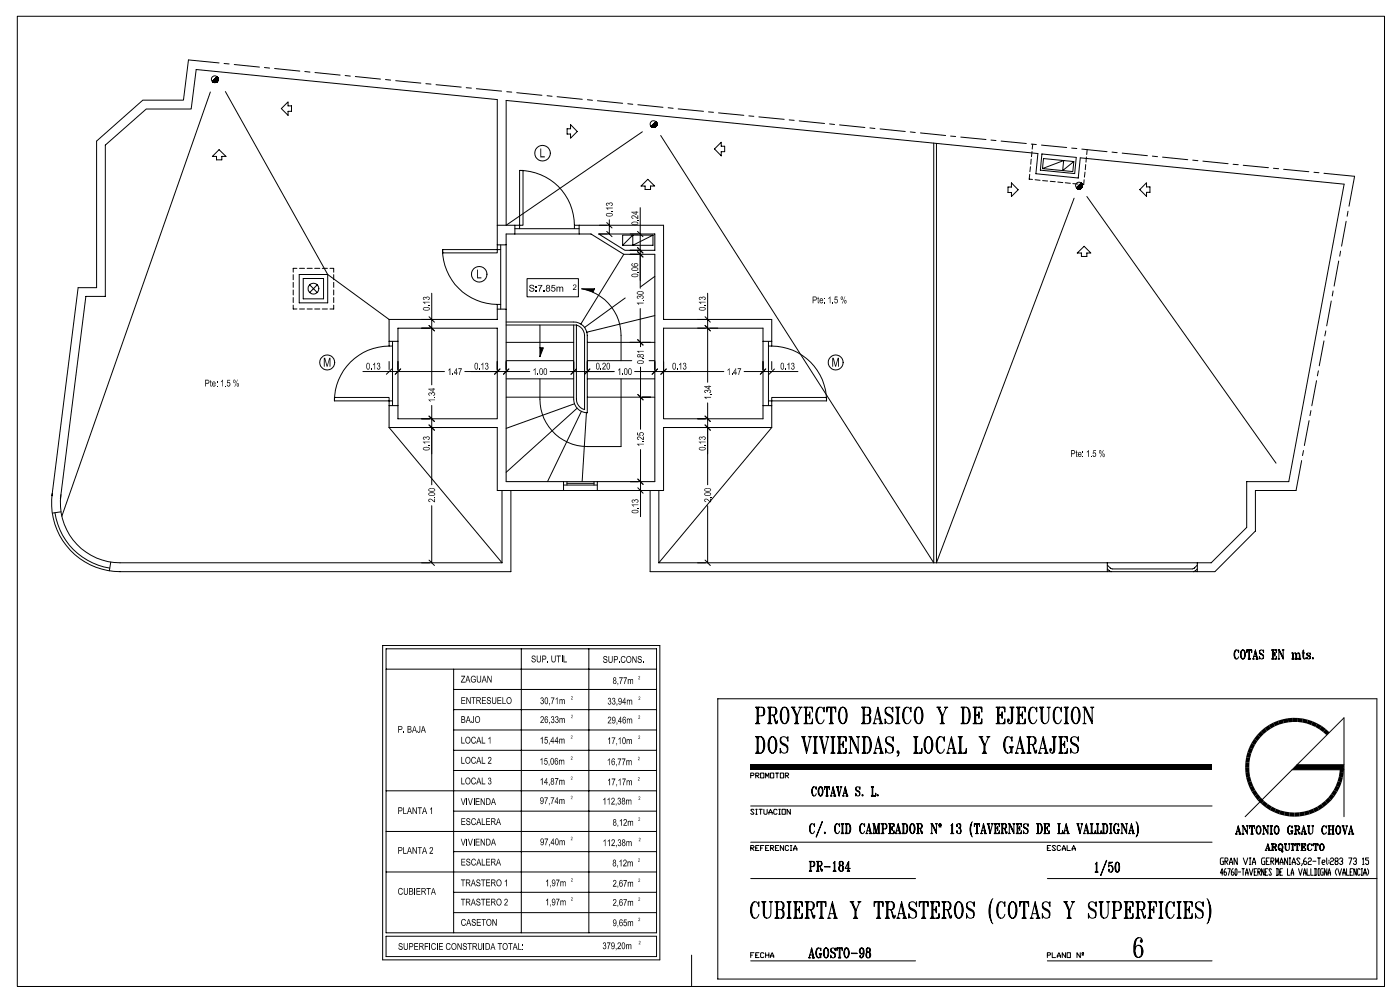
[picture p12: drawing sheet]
<svg xmlns="http://www.w3.org/2000/svg" width="414mm" height="296mm" viewBox="0 0 414 296" stroke-linecap="round" stroke-linejoin="round" font-family="sans-serif">
<g fill="none" stroke="#000" stroke-width=".3">
<path d="M5.1 4.8h404.5v286.9h-404.5zM64.8 18.6l-9-.9-1.5 11.9h-12.1l-13.6 12.1v43.4h-5.5l-7.7 61.5M66.3 18.8l1.5 .1M69.3 19.1l7.5 .7M78.2 20l1.6 .1M62.2 27.2l-43.9 125.5M63.2 24.3l1.3-1.2-1.3 1.3M63.2 24.4l1.3-1.3-1.2 1.3M63.8 24.4l.7-.8-.8 .8M64.3 22.7l-1.5 1.4 1.5-1.4M64.3 22.7l-1.5 1.4M64.3 22.7l-1.4 1.5 1.4-1.4-1.4 1.4 1.4-1.4-1.4 1.4 1.5-1.3"/>
<path d="M64.3 24l-.1 .2M64.3 24l-.2 .2 .3-.2M64.3 24l-.2 .2M64.4 23l-1.2 1.4M64.4 23.8l-.4 .5 .4-.4M64.4 23.9l-.4 .4M64.4 23.9l-.3 .4M64.5 23.7l-.6 .7M64.5 23.8l-.6 .5M64.5 23.3l-1.1 1.1M64.5 23.5l-.9 .9 1-.9M64.6 23.4l-1.1 1"/>
<path d="M66.7 27.1l30.2 54.1 18.2 13.3M81.2 20.3l7.5 .7M83.2 32.1l2-2v1.2h1v1.6h-1v1.2zM90.2 21.2l1.5 .1M93.2 21.4l7.4 .8M102.1 22.3l1.5 .2M105.1 22.6l7.5 .8M114 23.5l1.6 .2M117.1 23.9l7.4 .7M126 24.8l1.5 .1M129 25l7.4 .8M137.9 25.9l1.5 .2"/>
<path d="M140.9 26.2l7.5 .8M149.9 27.1l1.5 .1M152.9 27.4l7.4 .8M161.8 28.3l1.5 .2M164.8 28.6l7.5 .8M168.8 36.9l2 2-2 2v-1.2h-1v-1.6h1zM173.8 29.5l1.5 .2M176.7 29.8l7.5 .8M185.7 30.7l1.5 .1M188.7 31l7.4 .7M190 39l-40.3 27.6v-36.9l157.3 15.7-.5 6 12.5 1.2 .6-5.9 78 7.8-16.3 87.9h-12.5v13.6l-10.5 10.4h-163.4M192.7 37.5l1.4-1.4-1.4 1.4"/>
<path d="M192.9 37.6l1.3-1.3-1.3 1.3M193 37.7l1.3-1.3-1.3 1.3M193.1 37.7l1.2-1.2-1.1 1.2M193.8 37.6l.4-.5-.4 .5M193.9 37.5l.2-.3-.2 .3M194.1 36l-1.5 1.5M194.1 36l-1.4 1.5M194.1 36.1l-1.4 1.4M194.1 37.3l-.1 .2M194.2 37.2l-.4 .4 .4-.4M194.3 36.9l-.7 .8 .6-.6M194.3 36.6l-1 1.1"/>
<path d="M194.3 36.7l-1 1M194.3 36.7l-.9 1M194.3 36.8l-.8 .9M197.7 31.9l1.4 .1M200.6 32.2l7.5 .7M209.6 33.1l1.5 .1M212.6 33.4l7.4 .7M221.5 34.3l1.5 .1M224.5 34.6l7.5 .7M233.5 35.5l1.4 .1M236.4 35.8l7.5 .7M245.4 36.6l1.5 .2"/>
<path d="M248.4 36.9l7.5 .8M257.3 37.8l1.5 .2M260.3 38.1l7.5 .8M269.3 39l1.5 .2M272.3 39.3l7.4 .8M64.8 44.3l2 2h-1.2v1h-1.5v-1h-1.3zM153.7 50.4h1v16.2h-1zM153.7 50.4a16.2 16.2 0 0 1 16.2 16.2M189.7 55l1.9-2 2.1 2h-1.3v1h-1.6v-1zM195.5 40.1l80.7 126.3v-124.1M211.4 44.1l2-2v1.2h1v1.6h-1v1.2zM277 42.4v124l40.8-107.8"/>
<path d="M281.2 40.2l1.5 .2M284.2 40.5l7.5 .8M293.2 41.4l1.4 .2M296.2 41.7l7.4 .7M299.2 54.1l2 2-2 2v-1.2h-1v-1.6h1zM304.6 51.5l-.1 1.5 .9 .1M304.8 49.3l-.1 1.5M305.1 47.1l-.2 1.5M305.1 42.6l1.5 .1M305.3 44.8l-.2 1.5M305.5 42.7l-.1 1.4M306.2 53.2l1.5 .1"/>
<path d="M308.1 42.9l7.5 .7M308.2 45.5l10.2 1.1-.5 4.7-10.1-1zM308.4 53.4l1.5 .1M310.7 53.6l1.5 .1M312.9 53.8l1.5 .2M315.1 54l1.6 .2M317 43.8l1.6 .1M317.4 54.3l1.5 .1M317.7 47.8l-3.3 2.6 .3-2.9-6.3 2.4 .3-3 9 .9-.3 2.9-9-.8M318.8 55.8l1.3-1.3-1.3 1.3M319.5 55.8l.6-.6-.5 .6M319.7 55.7l.3-.3-.3 .3"/>
<path d="M320 55.5l-.2 .2 .2-.2M320 55.5l-.2 .1M320 54.3l-1.5 1.3M320 54.3l-1.4 1.4 1.4-1.4-1.3 1.5M320 44.1l7.5 .8M320 54.3l-1.4 1.4M320.1 54.4l-1.3 1.4M320.1 55.3l-.5 .5M320.1 55.4l-.4 .3M320.1 54.5l-1.2 1.3M320.1 54.6l-1.2 1.2M320.2 54.6l-1.3 1.2"/>
<path d="M320.2 54.6l-1.2 1.3M320.2 54.7l-1.2 1.2 1.2-1.2M320.2 54.8l-1.1 1.1M320.2 54.9l-.9 1M320.2 55l-.9 .9M320.2 55.1l-.7 .7M320.7 53.2l-.1 1.4-1-.1M321 50.9l-.2 1.5M321.2 48.7l-.1 1.5M321.4 46.4l-.1 1.5M321.5 58.1l56 78.9M321.6 44.3l-.1 1.4"/>
<path d="M329 45l1.5 .2M332 45.3l7.4 .7M339.2 54v1.3h1v1.6h-1v1.2l-2-2zM340.9 46.2l1.5 .1M343.9 46.5l7.5 .7M352.8 47.4l1.6 .1M355.9 47.7l7.4 .7M364.8 48.6l1.5 .1M367.8 48.9l7.4 .7M376.7 49.8l1.5 .1M379.7 50.1l7.5 .7M388.7 51l1.5 .1"/>
<path d="M391.7 51.3l9 .8-1.6 8.9M87.8 79.4h-1.1v1.1M88.6 79.4h1.5M90.8 79.4h1.6M93.1 79.4h1.5M95.3 79.4h1.6M97.6 79.4h1.1v1.1M130.9 73.8h16.2v1h-16.2zM130.9 73.8a16.3 16.3 0 0 0 16.2 16.2M147.1 72.4v-43l-89.1-8.8-1.4 11.6h-13.3l-12.1 10.7v44.8h-5.8l-7.5 59.9M147.1 72.4v1.4h1v-1.4M147.1 66.6h5.2"/>
<path d="M147.1 72.4h2.6M148.1 73.8v16.2M149.7 69.2h25.1l9.7 6h9.2v67.2h-44zM152.3 66.6h1.4v1h-1.4M152.3 66.6v2.6M153.7 67.6h16.2M171.3 66.6h-1.4v1h1.4M171.3 66.6h25v27.9h32v6.5M171.3 66.6v2.6M177.1 69.2h16.6v4.8h-8.8zM179.5 68.4l1.6 1.6M179.5 65.8l1.6 1.6"/>
<path d="M180.3 65v4.2M184.2 72.5l3-3v3l6-3v3zM184.5 75.2l-12.7 20.6M186.4 74h2.4M188.6 73.2l1.6 1.6M188.6 68.4l1.6 1.6M188.6 74.4l1.6 1.6M189.4 61.4v23.8M193.2 69.5h-9v3M318.7 74.8l2-2 2 2h-1.2v1h-1.6v-1zM396 77.2l-1.3 7.4M396.6 74.3l-.3 1.5"/>
<path d="M398.2 65.4l-1.3 7.4M398.8 62.5l-.3 1.5M86.7 90.2v1.2h1.1M86.7 81.2v1.5M86.7 83.5v1.5M86.7 85.8v1.4M86.7 88v1.5M88.5 81.2h8.4v8.4h-8.4zM88.6 91.4h1.5M89.7 82.4h6v6h-6zM90.8 91.4h1.6M91.6 84.2l2.3 2.3"/>
<path d="M93.1 91.4h1.5M93.9 84.2l-2.3 2.3M95.3 91.4h1.6M98.7 90.2v1.2h-1.1M98.7 81.2v1.5M98.7 83.5v1.5M98.7 85.8v1.4M98.7 88v1.5M115.1 94.5v6.5M117.7 97.1h29.4v26.8h-29.4zM126.9 96.3l1.6 1.6M126.9 93.7l1.6 1.6"/>
<path d="M127.7 86.7v27.1M147.1 91.4v-1.4h1v1.4M147.1 91.4v3.1h-32M147.1 91.4h2.6M149.7 95.2h20a4 4 0 0 1 4 4v22.9a4 4 0 0 1-4-4v-22M149.7 96.1h20.8M155.9 82.4h15.2v5.4h-15.2zM159.7 96.1v9.4l1-2.6h-1M170.5 96.1a3.2 3.2 0 0 1 2.4 3.1v21.9a3.2 3.2 0 0 1-2.4-3zM175.4 86.4l.5-1h-3.8a14.1 14.1 0 0 1 11.6 13.8v7.5M185 88.1l-12.1 8.7M189.4 91.3v9.9"/>
<path d="M193.7 93.3l-20.1 4.9M193.7 81.7l-4.2 3.1M196.3 97.1h29.4v26.8h-29.4zM208.6 96.3l1.5 1.6M208.6 93.7l1.5 1.6M209.3 86.7v26.4M392.2 97.9l-.3 1.4M393.8 89l-1.3 7.4M394.4 86l-.3 1.5M98.9 117.5h16.2v1.1h-16.2zM107.4 109.9h24.1M115.1 101v1.3h1v-1.3"/>
<path d="M115.1 120v-1.4h1v1.4M115.1 102.3a16.2 16.2 0 0 0-16.2 16.3M115.1 101h2.6M115.1 120h2.6M115.1 106.9v2.4M115.1 120v6.4M115.9 109.1l-1.6 1.6M116.1 102.3v16.3M118.5 109.1l-1.6 1.6M127.7 119.9v23.5M137.5 109.9h19.2M147.1 106.9v2.4"/>
<path d="M147.9 109.1l-1.6 1.6M149.7 117.5h20M149.7 112h20M149.7 106.7h20M149.7 101.2h20M150.5 109.1l-1.6 1.6M159.7 112a26.8 26.8 0 0 0 .7 10.4 13.9 13.9 0 0 0 13.3 9.7h10v-20.1M162.7 109.9h19M170 119.4l-20.3 7.3M170.5 109.1l-1.6 1.6M173.7 117.5h20M173.7 112h20"/>
<path d="M173.7 106.7h13.2M173.7 101.2h20M174.5 109.1l-1.6 1.6M187.7 109.9h26.4M188.6 100.4l1.6 1.7-1.5-1.7M188.7 116.7l1.5 1.6M189.5 101.2v1.4M189.5 108.6v18.3M192 106.7h1.7M194.5 109.1l-1.6 1.6M196.3 106.9v2.4M197.1 109.1l-1.6 1.6"/>
<path d="M209.3 119.2v24.2M220.1 109.9h16M225.7 101h2.6M225.7 120h2.6M226.5 109.1l-1.6 1.6M227.3 120v-1.4h1v1.4M227.3 101v1.3h1v-1.3M227.3 102.3v16.3M228.3 117.5h16.2v1.1h-16.2zM228.3 102.3a16.2 16.2 0 0 1 16.2 16.3M228.3 106.9v2.4M228.3 120v6.4"/>
<path d="M229.1 109.1l-1.6 1.6M389.5 112.6l-1.4 7.4M390 109.7l-.3 1.5M391.7 100.8l-1.4 7.4M115.1 126.4h32v18.7h29.6M115.1 126.4l33.4 40M124.7 123.9h2.4M126.9 123l1.6 1.7M126.9 125.7l1.6 1.5M170.7 120.7l-21 19M172 121.7l-10 20.7M173.5 122l-1.3 20.4"/>
<path d="M189.5 133v19.8M206.4 123.9h2.3M208.6 123l1.5 1.7M208.6 125.7l1.5 1.5M228.3 126.4h-32v18.7h-19.6v-2.7M228.3 126.4l-33.4 40M385.1 136.2l-1.7 8.9h-12v11.9l-12 12.1h-167.1v-24M385.6 133.3l-.3 1.4M387.3 124.4l-1.4 7.4M387.8 121.4l-.3 1.5M16.3 151.6a19.4 19.4 0 0 0 16.2 16.4M18 146.3a17.6 17.6 0 0 0 17.5 20.1h113"/>
<path d="M18 151.4l-2.5 .4M127.7 149.5v16.9M148.5 145.1v21.3M151.1 145.1v24h-115.6a20.3 20.3 0 0 1-20-23.1M166.7 143.5h10M166.7 142.4v2.7M167.7 142.9h8M167.7 142.4v1.1M175.7 142.4v1.1M186.5 145.1h2.3M188.7 141.7l1.5 1.5M188.7 144.3l1.5 1.6"/>
<path d="M194.9 145.1v21.3M209.3 149.5v16.9M32.8 166.2l-.5 2.6M126.9 165.6l1.6 1.6M208.6 165.6l1.5 1.6M327.6 167.1l.9 .9 .6 .3h23.6l.6-.3 .9-.9M327.6 168.3l1.1 .8M327.6 166.4v2.7M354.2 168.3l-1.1 .8M354.2 166.4v2.7M113.2 190.9h82v93h-82zM114.2 191.9h80v84h-80z"/>
<path d="M114.2 197.9h80M134.2 197.9v78M154.2 191.9v84M166.3 193.9v2M174.2 191.9v84M365.3 192.6l-.1 .6 .1 1.3M365.7 192.2a2.22 2.22 0 0 0 0 2.7M366.3 192.6l.1-.4v.8a.71 .71 0 0 0-.7-.8 1.74 1.74 0 0 0 0 2.7l.4-.1 .3-.5M367.2 192.6l-.2 .6 .2 1.3M367.3 192.3a.6 .6 0 0 1 .7 0 .6 .6 0 0 1 .3 .6l-.1 1.6a.62 .62 0 0 1-.7 .4 .62 .62 0 0 1-.5-.6l-.1-.9zM367.6 192.2a2.22 2.22 0 0 0 0 2.7M367.8 192.2a2.22 2.22 0 0 1 0 2.7"/>
<path d="M368.1 192.6l.2 .6-.2 1.3M368.9 192.2v.8v-.8h1.4v.8l-.1-.8M369 192.2l-.1 .4M369.1 192.2l-.2 .3M369.2 194.9h.8M369.3 192.2l-.4 .1M369.5 192.2v2.7M369.5 194.8l-.2 .1M369.5 194.6l-.1 .3M369.6 192.3v2.5M369.7 192.2v2.7M369.7 194.6v.3"/>
<path d="M369.7 194.8l.2 .1M369.9 192.2l.4 .1M370 192.2l.3 .3M370.1 192.2l.2 .4M370.6 194.9h.5M370.8 194.8l.6-2.6 .6 2.7M370.8 194.8l-.1 .1M370.8 194.8l.1 .1M370.9 194.1h.8M371.3 192.6l.5 2.3M371.4 192.6l.5 2.3M371.6 194.9h.6"/>
<path d="M371.8 194.8l-.2 .1M371.8 194.6l-.1 .3M371.9 194.6l.2 .3M372.7 193l1 1M372.7 192.3v.8l1 .6-.1 1.1a.61 .61 0 0 1-.9-.3l-.1-.4v.8l.1-.4M373.7 192.6l.1-.4v.8a.67 .67 0 0 0-.8-.8l-.3 .1a.77 .77 0 0 0 .2 1.2l.7 .4v.9M376.2 192.2h1.4v.8l-.1-.8M376.2 194.9h1.4v-.8l-.1 .8M376.3 192.2l.1 .1M376.3 192.2l.1 .3M376.4 192.2v2.7M376.4 194.8l-.1 .1"/>
<path d="M376.4 194.6l-.1 .3M376.5 192.3v2.5M376.6 192.2v2.7M376.6 193.5h.5M376.6 194.6l.1 .3M376.6 194.8l.2 .1M376.7 192.2l-.1 .3M376.8 192.2l-.2 .1M377.1 193.2l-.1 .3 .1 .2M377.1 193.4l-.3 .1 .3 .1M377.1 193v1zM377.1 192.2l.5 .1"/>
<path d="M377.4 192.2l.2 .3M377.4 192.2l.2 .4M377.6 194.8l-.5 .1M377.6 194.6l-.2 .3M377.6 194.5l-.2 .4M378.1 192.2h.4l1.1 2.3M378.1 194.9h.5M378.2 192.2l.1 .1M378.3 194.8l-.1 .1M378.3 194.8l.2 .1M378.4 192.2l1.1 2.3M379.3 192.2h.6"/>
<path d="M379.4 192.2l.2 .1M379.6 192.3v2.6l-1.3-2.7v2.6M379.8 192.2l-.2 .1M382.1 193.1h.5v1.8M382.1 194.9h.8M382.2 193.1l.2 .1M382.3 193.1l.1 .3M382.4 193.1v1.8M382.4 194.8l-.2 .1M382.4 194.6l-.1 .3M382.5 193.2v1.6M382.6 193.6l.3-.5 .6 .3 .1 1.5"/>
<path d="M382.6 194.6l.1 .3M382.6 194.8l.2 .1M383.1 194.9h.7M383.2 193.1l.2 1.8M383.4 193.4l.1 1.4M383.4 194.8l-.2 .1M383.4 194.6l-.1 .3M383.6 193.6l.3-.5 .5 .1 .2 1.7M383.6 194.6l.1 .3M383.6 194.8l.2 .1M384.1 194.9h.8M384.2 193.1l.2 1.8"/>
<path d="M384.4 193.4l.1 1.4M384.4 194.8l-.2 .1M384.4 194.6l-.1 .3M384.6 194.6v.3M384.6 194.8l.1 .1M385.2 193.1h.8M385.6 192.5l.1 2.1M386.3 194.5l-.5 .4-.4-.6v-1.8l.3-.3 .1 2.7M386.6 193.4l1 .9v.3l-.3 .3-.5-.1-.2-.4v.5l.1-.3M386.7 193.7l.9 .4M386.7 193.2l-.1 .4M387.6 193.4v-.3v.5l-.3-.5h-.4l-.3 .5 .1 .3 .9 .4v.3"/>
<path d="M387.6 194.3v.5M388.4 194.5l.1 .4zM388.4 194.6l.1 .2zM134.2 203.9h60M134.2 209.9h60M134.2 215.9h60M212.3 206.7h195v82.8h-195zM223.5 217.9h1.6a1.79 1.79 0 0 1 1.1 1.8 2.9 2.9 0 0 1-1.1 3h-1.6M223.5 209.2h1.9a1.38 1.38 0 0 1 .9 1.2 1.38 1.38 0 0 1-.9 1.3h-1.1M223.5 214h1.3M223.6 217.9l.4 .2M223.6 209.2l.4 .2"/>
<path d="M223.8 217.9l.2 .4M223.8 209.2l.2 .4M224 209.2v4.8M224 217.9v4.8M224 213.8l-.4 .2M224 213.6l-.2 .4M224.1 218.1v4.4M224.2 209.4v4.4M224.3 209.2v4.8M224.3 217.9v4.8M224.3 213.6l.2 .4M224.3 213.8l.3 .2"/>
<path d="M224.5 217.9l-.2 .4M224.5 209.2l-.2 .4M224.6 217.9l-.3 .2M224.6 209.2l-.3 .2M225.1 217.9a3.8 3.8 0 0 1 0 4.8M225.4 209.2l.5 .6v1.2l-.5 .7M225.8 218.6a4.7 4.7 0 0 1 0 3.4M225.9 209.6l.2 .5-.2 1.1M227.1 209.2h1.9a1.23 1.23 0 0 1 .8 1.1 1.23 1.23 0 0 1-.8 1.2h-1.1M227.1 214h1.2M227.2 209.2l.3 .2M227.4 209.2l.1 .4"/>
<path d="M227.5 209.2v4.8M227.5 213.8l-.3 .2M227.5 213.6l-.1 .4M227.7 218.6a4.1 4.1 0 0 0 0 3.4M227.7 209.4v4.4M227.9 218.1a1.11 1.11 0 0 1 1.2-.1 1.11 1.11 0 0 1 .6 1 3 3 0 0 1-1 3.7 2.11 2.11 0 0 1-1.5-2.8l.3-1.3zM227.9 209.2v4.8M227.9 213.6l.1 .4M227.9 213.8l.3 .2M228 209.2l-.1 .4M228.2 209.2l-.3 .2M228.3 217.9a3.9 3.9 0 0 0 0 4.8"/>
<path d="M228.5 211.5l.4 .2 .6 2.3h.3l.2-.9M228.7 217.9a3.5 3.5 0 0 1 .6 3.9l-.6 .9M228.9 211.7l.8 1.9 .3-.3M229 209.2l.3 .2a1.67 1.67 0 0 1-.3 2.1M229.3 218.6a4.1 4.1 0 0 1 0 3.4M229.3 213.1l.5 .7M229.5 209.6l.2 .5-.2 .9M231 219.2a2.28 2.28 0 0 0 1.7 1.4l.2 .5M231.1 218.1a1.22 1.22 0 0 0 .3 1.6l1 .5a1.36 1.36 0 0 1 .7 1.5 1.36 1.36 0 0 1-1.3 1l-.5-.2-.5-1.2v1.4l.2-.7M231.3 209.8a4.8 4.8 0 0 0 0 3.5M231.4 209.4a1.14 1.14 0 0 1 1.2-.1 1.14 1.14 0 0 1 .7 1l.1 .9a2.55 2.55 0 0 1-1.1 2.8 2.11 2.11 0 0 1-1.5-2.8zM231.9 209.2a2.89 2.89 0 0 0-.8 3l.2 .9 .6 .9"/>
<path d="M232.3 209.2a3.9 3.9 0 0 1 0 4.8M232.9 218.6l.2-.7v1.3a1.26 1.26 0 0 0-.6-1.2 1.26 1.26 0 0 0-1.4 .1 1.4 1.4 0 0 0 .3 2.1l1 .4a1.37 1.37 0 0 1 .3 1.9M232.9 209.8a4.2 4.2 0 0 1 0 3.5M234.1 209.2h1.1M234.2 209.2l.3 .2M234.4 209.2l1.1 2.5v2.3M234.5 209.2l1.2 2.5v2.1M234.7 209.2l1.1 2.5v2.3M235 214h1.3M235 209.2l-.3 .2M235.5 213.8l-.3 .2M235.5 213.6l-.2 .4"/>
<path d="M235.8 213.6l.2 .4M235.8 213.8l.4 .2M236.3 209.2h1M236.5 209.2l.3 .2M236.8 209.4l-1 2.3M237.1 217.9h1.2M237.2 209.2l-.4 .2M237.3 217.9l.3 .4M237.4 217.9l1.2 4.8M237.6 217.9l1 4.8M237.8 209.2h2.6v1.4l-.2-1.4M237.8 214h2.6v-1.4l-.2 1.4"/>
<path d="M237.8 217.9l1 4.1M238 217.9l-.2 .4M238 209.2l.3 .2M238.1 217.9l-.3 .2M238.1 209.2l.2 .4M238.3 209.2v4.8M238.3 213.8l-.3 .2M238.3 213.6l-.2 .4M238.4 209.4v4.4M238.6 209.2v4.8M238.6 211.5h1M238.6 213.6l.2 .4"/>
<path d="M238.6 213.8l.3 .2M238.8 209.2l-.2 .4M238.9 209.2l-.3 .2M239.1 217.9h1M239.4 217.9l.3 .2M239.6 210.6v1.8l-.2-.9zM239.6 211l-.3 .5 .3 .4M239.6 211.2l-.7 .3 .7 .2M239.6 209.2l.8 .2M239.7 218.1l-1.1 4.6M239.9 217.9l-.2 .2M239.9 209.2l.5 .4"/>
<path d="M240.1 209.2l.3 .6M240.4 213.8l-.8 .2M240.4 213.6l-.5 .4M240.4 213.3l-.3 .7M240.5 217.9h1.4M240.7 217.9l.3 .2M240.9 217.9l.1 .4M241 217.9v4.8M241.2 218.1v4.4M241.3 217.9v4.8M241.5 217.9l-.2 .4M241.7 217.9l-.4 .2"/>
<path d="M241.9 209.8a4.2 4.2 0 0 0 0 3.5M242.3 217.9h1.2M242.5 209.2a3.9 3.9 0 0 0 0 4.8M242.5 217.9l.3 .4M242.7 217.9l1.1 4.8M242.8 217.9l1 4.8M243 217.9l1 4.1M243.1 217.9l-.1 .4M243.3 217.9l-.3 .2M243.6 209.8l.2-.6v1.4l-.2-.8a1.1 1.1 0 0 0-1.2-.6 1.1 1.1 0 0 0-.9 1.1 2.97 2.97 0 0 0 1 3.7 1.22 1.22 0 0 0 1.3-1.1M244.3 217.9h.9M244.6 217.9l.3 .2"/>
<path d="M244.8 209.2l-.2 1.4v-1.4h2.6v1.4l-.1-1.4M244.9 218.1l-1.1 4.6M244.9 209.2l-.3 .6M245.1 217.9l-.2 .2M245.1 209.2l-.5 .4M245.3 214h1.2M245.4 209.2l-.8 .2M245.7 217.9h1.4M245.7 209.2v4.8M245.7 213.8l-.3 .2M245.7 213.6l-.1 .4M245.9 217.9l.3 .2"/>
<path d="M245.9 209.4v4.4M246.1 217.9l.1 .4M246.1 209.2v4.8M246.1 213.6l.2 .4M246.1 213.8l.3 .2M246.2 217.9v4.8M246.4 218.1v4.4M246.4 209.2l.8 .2M246.5 217.9v4.8M246.7 217.9l-.2 .4M246.7 209.2l.5 .4M246.9 217.9l-.4 .2"/>
<path d="M246.9 209.2l.3 .6M247.7 217.9h2.6v1.3l-.2-1.3M247.9 217.9l.3 .2M248 217.9l.2 .4M248.2 217.9v4.8M248.3 218.1v4.4M248.5 209.8a4.8 4.8 0 0 0 0 3.5M248.5 217.9v4.8M248.7 209.4a1.11 1.11 0 0 1 1.1-.1 1.11 1.11 0 0 1 .6 1 2.97 2.97 0 0 1-.9 3.7 2.13 2.13 0 0 1-1.5-2.8zM248.7 217.9l-.2 .4M248.8 217.9l-.3 .2M249.2 209.2a2.89 2.89 0 0 0-.8 3l.1 .9 .7 .9"/>
<path d="M249.5 219.2v1.9l-.2-.9zM249.5 219.7l-.3 .5 .3 .4M249.5 219.9l-.7 .3 .7 .2M249.5 209.2a3.8 3.8 0 0 1 0 4.8M249.5 217.9l.8 .2M249.8 217.9l.5 .4M250 217.9l.3 .7M250.1 209.8a4.8 4.8 0 0 1 0 3.5M251.1 217.9h.8l2 4.1M251.2 217.9l.4 .2M251.8 217.9l1.9 4.1M253.4 217.9h.9"/>
<path d="M253.5 217.9l.4 .2M253.9 218.1v4.6l-2.3-4.8v4.6M254.2 217.9l-.3 .2M254.8 209.2h2a1.23 1.23 0 0 1 .8 1.1 1.23 1.23 0 0 1-.8 1.2M255 217.9h1.6a2.42 2.42 0 0 1 1.2 3 2.08 2.08 0 0 1-1.2 1.8h-1.6M255 209.2l.4 .2M255.2 217.9l.3 .2M255.2 209.2l.2 .4M255.3 217.9l.2 .4M255.4 209.2v4.8M255.4 213.8l-.4 .2M255.4 213.6l-.2 .4"/>
<path d="M255.5 209.4v4.4M255.5 217.9v4.8M255.7 211.5h1.1a1.38 1.38 0 0 1 .8 1.3 1.38 1.38 0 0 1-.8 1.2h-2M255.7 209.2v4.8M255.7 218.1v4.4M255.7 213.6l.1 .4M255.7 213.8l.3 .2M255.8 217.9v4.8M255.8 209.2l-.1 .4M256 217.9l-.2 .4M256 209.2l-.3 .2M256.2 217.9l-.4 .2"/>
<path d="M256.6 217.9a3.5 3.5 0 0 1 .7 3.9l-.7 .9M256.8 209.2l.3 .2a1.6 1.6 0 0 1-.3 2.1M256.8 211.5l.5 .7v1.1l-.5 .7M257.3 218.6a4.1 4.1 0 0 1 0 3.4M257.3 209.6v1.4M257.3 211.9v1.7M258.3 214h.9M258.6 213.8l1.1-4.6 1.2 4.8M258.6 213.8l-.2 .2M258.6 213.8l.3 .2M258.9 212.6h1.5M259.5 209.8l1 4.2"/>
<path d="M259.7 218.6l1 4.1M259.7 209.8l1 4.2M259.9 218.6l1 4.1M260.1 214h1.1M260.5 213.8l-.3 .2M260.5 213.6l-.1 .4M260.7 213.6l.3 .4M262 210.6l.2 .4a2.52 2.52 0 0 1 1.7 1.4M262.2 219.2a2.28 2.28 0 0 0 1.7 1.4l.2 .5M262.2 209.4a1.22 1.22 0 0 0 .3 1.6l.9 .5a1.28 1.28 0 0 1 .8 1.7 1.28 1.28 0 0 1-1.9 .6l-.5-1.2v1.4l.2-.7M262.3 218.1a1.22 1.22 0 0 0 .3 1.6l1 .5a1.38 1.38 0 0 1 .7 1.5 1.38 1.38 0 0 1-1.3 1l-.5-.2-.5-1.2v1.4l.2-.7M263.9 209.8l.2-.6v1.4l-.2-.8a1.15 1.15 0 0 0-1-.7 1.15 1.15 0 0 0-1.1 .7v.8a2.65 2.65 0 0 0 2 1.6l.1 .4-.1 1.2"/>
<path d="M264.1 218.6l.1-.7v1.3a1.18 1.18 0 0 0-.8-1.3 1.18 1.18 0 0 0-1.4 .7v.6a2.81 2.81 0 0 0 1.9 1.7l.2 .4-.2 1.2M264.9 214h1.3M264.9 209.2h1.3M265.1 209.2l.3 .2M265.3 209.2l.1 .4M265.4 209.2v4.8M265.4 213.8l-.3 .2M265.4 213.6l-.1 .4M265.6 209.4v4.4M265.7 209.2v4.8M265.7 213.6l.2 .4M265.7 213.8l.4 .2"/>
<path d="M265.9 209.2l-.2 .4M266.1 209.2l-.4 .2M267.5 209.8a4.8 4.8 0 0 0 0 3.5M268.2 209.2a2.89 2.89 0 0 0-.8 3l.1 .9 .7 .9M269.3 209.8l.2-.6v1.4l-.2-.8a1.1 1.1 0 0 0-1.2-.6 1.1 1.1 0 0 0-.9 1.1 2.97 2.97 0 0 0 1 3.7 1.28 1.28 0 0 0 1.3-1.1M270.3 217.9h1.3M270.4 217.9l.4 .2M270.6 217.9l.2 .4M270.8 217.9v4.8M270.9 209.8a4.2 4.2 0 0 0 0 3.5M270.9 218.1v4.4M271.1 209.4a1.11 1.11 0 0 1 1.2-.1 1.11 1.11 0 0 1 .6 1 2.97 2.97 0 0 1-1 3.7 1.28 1.28 0 0 1-1.3-1.1l-.1-1a3.2 3.2 0 0 1 .6-2.5z"/>
<path d="M271.1 217.9v4.8M271.3 217.9l-.2 .4M271.4 217.9l-.3 .2M271.6 209.2a3.9 3.9 0 0 0 0 4.8M271.9 209.2a3.5 3.5 0 0 1 .6 3.9l-.6 .9M272.5 209.8a4.2 4.2 0 0 1 0 3.5M273.9 218.6a4.1 4.1 0 0 0 0 3.4M274 218.1a1.11 1.11 0 0 1 1.2-.1 1.11 1.11 0 0 1 .6 1 3 3 0 0 1-1 3.7 2.11 2.11 0 0 1-1.5-2.8l.4-1.3zM274.5 217.9a3.9 3.9 0 0 0 0 4.8M274.8 217.9a3.5 3.5 0 0 1 .7 3.9l-.7 .9M275.5 218.6a4.1 4.1 0 0 1 0 3.4M277.1 209.2h1.2"/>
<path d="M277.3 209.2l.3 .2M277.4 218.6a4.7 4.7 0 0 0 0 3.4M277.5 209.2l1.1 2.5v2.3M277.6 209.2l1.1 2.5v2.1M277.7 209.2l1.2 2.5v2.3M278.1 217.9a2.89 2.89 0 0 0-.8 3l.1 .9 .7 .9M278.1 214h1.3M278.1 209.2l-.4 .2M278.6 213.8l-.3 .2M278.6 213.6l-.2 .4M278.9 213.6l.2 .4M278.9 213.8l.3 .2"/>
<path d="M279.2 218.6l.2-.7v1.3l-.2-.6a1.1 1.1 0 0 0-1.2-.7 1.1 1.1 0 0 0-.9 1.1 3 3 0 0 0 1 3.7 1.21 1.21 0 0 0 1.3-1.1M279.4 209.2h1M279.5 209.2l.4 .2M279.9 209.4l-1 2.3M280.2 209.2l-.3 .2M281.3 218.6l1 4.1M281.5 218.6l.9 4.1M283.4 217.9h1.3M283.6 217.9l.3 .2M283.8 217.9l.1 .4M283.9 217.9v4.8M284.1 218.1v4.4"/>
<path d="M284.3 209.2h1.6a2.42 2.42 0 0 1 1.1 3 2.08 2.08 0 0 1-1.1 1.8h-1.6M284.3 217.9v4.8M284.4 217.9l-.1 .4M284.4 209.2l.3 .2M284.6 217.9l-.3 .2M284.6 209.2l.1 .4M284.7 209.2v4.8M284.7 213.8l-.3 .2M284.7 213.6l-.1 .4M284.9 209.4v4.4M285.1 209.2v4.8M285.1 213.6l.1 .4"/>
<path d="M285.1 213.8l.3 .2M285.2 209.2l-.1 .4M285.4 209.2l-.3 .2M285.9 209.2a2.89 2.89 0 0 1 .8 3l-.1 .9-.7 .9M286.6 209.8a4.8 4.8 0 0 1 0 3.5M287.8 209.2h2.6v1.4l-.1-1.4M287.8 214h2.6v-1.4l-.1 1.4M288 209.2l.3 .2M288.2 209.2l.1 .4M288.3 209.2v4.8M288.3 213.8l-.3 .2M288.3 213.6l-.1 .4"/>
<path d="M288.5 209.4v4.4M288.6 211.5h1M288.6 209.2v4.8M288.6 213.6l.2 .4M288.6 213.8l.4 .2M288.8 209.2l-.2 .4M289 209.2l-.4 .2M289.6 210.6v1.8zM289.6 211l-.3 .5 .3 .4M289.6 211.2l-.6 .3 .6 .2M289.6 217.9h1.1M289.6 209.2l.8 .2"/>
<path d="M289.8 217.9l.3 .2M289.9 217.9l1.2 2.5v2.3M289.9 209.2l.5 .4M290.1 217.9l1.2 2.5v2.1M290.1 209.2l.3 .6M290.3 217.9l1.1 2.5v2.3M290.4 213.8l-.8 .2M290.4 213.6l-.5 .4M290.4 213.3l-.3 .7M290.6 217.9l-.3 .2M291.9 217.9h1M292.1 217.9l.3 .2"/>
<path d="M292.4 218.1l-1 2.3M292.7 217.9l-.3 .2M294.6 209.2h2.7v1.4l-.2-1.4M294.6 214h2.7v-1.4l-.2 1.4M294.8 209.2l.3 .2M295 209.2l.1 .4M295.1 209.2v4.8M295.1 213.8l-.3 .2M295.1 213.6l-.1 .4M295.3 209.4v4.4M295.5 211.5h1M295.5 209.2v4.8"/>
<path d="M295.5 213.6l.1 .4M295.5 213.8l.3 .2M295.6 209.2l-.1 .4M295.8 209.2l-.3 .2M296.5 210.6v1.8l-.2-.9zM296.5 211l-.4 .5 .4 .4M296.5 211.2l-.7 .3 .7 .2M296.5 209.2l.8 .2M296.8 209.2l.5 .4M296.9 209.2l.4 .6M297.3 213.8l-.8 .2M297.3 213.6l-.5 .4"/>
<path d="M297.3 213.3l-.4 .7M297.4 218.6a4.1 4.1 0 0 0 0 3.4M298.1 217.9a3.5 3.5 0 0 0-.7 3.9l.7 .9M298.2 212.9l.2 .2zM298.7 209.2h1.3M298.9 209.2l.3 .2M299 209.2l.2 .4M299.2 218.6l.2-.7v1.3a1.21 1.21 0 0 0-1.3-1.3 2.42 2.42 0 0 0-1.2 3 1.77 1.77 0 0 0 1.6 1.8l.4-.2h.3l.2 .2v-1.8M299.2 209.2v3.9l-.3 .9M299.4 209.4l-.2 4.4M299.6 209.2v3.9l-.2 .7-.8 .2a.95 .95 0 0 1-.4-1.4l.4 .3-.4 .4M299.7 209.2l-.1 .4"/>
<path d="M299.8 209.2l-.2 .2M300.7 209.2h2.6v1.4l-.2-1.4M300.7 214h2.6v-1.4l-.2 1.4M300.8 209.2l.4 .2M301 209.2l.2 .4M301.2 213.8l-.4 .2M301.2 209.2v4.8M301.2 213.6l-.2 .4M301.3 209.4v4.4M301.5 211.5h1M301.5 209.2v4.8M301.5 213.6l.2 .4"/>
<path d="M301.5 213.8l.3 .2M301.6 218.6l1 4.1M301.7 209.2l-.2 .4M301.8 218.6l1 4.1M301.8 209.2l-.3 .2M302.5 210.6v1.8l-.2-.9zM302.5 211l-.4 .5 .4 .4M302.5 211.2l-.7 .3 .7 .2M302.5 209.2l.8 .2M302.8 209.2l.5 .4M302.9 209.2l.4 .6M303.3 213.8l-.8 .2"/>
<path d="M303.3 213.6l-.5 .4M303.3 213.3l-.4 .7M303.7 217.9h2a1.21 1.21 0 0 1 .8 1.1 1.21 1.21 0 0 1-.8 1.2h-1.2M303.9 217.9l.3 .2M304.1 217.9l.1 .4M304.2 217.9v4.8M304.4 218.1v4.4M304.5 217.9v4.8M304.7 209.8a4.8 4.8 0 0 0 0 3.5M304.7 217.9l-.2 .4M304.9 217.9l-.4 .2M305.4 209.2a2.89 2.89 0 0 0-.8 3l.1 .9 .7 .9"/>
<path d="M305.7 217.9l.5 .7v.9l-.5 .7M306.2 218.3l.2 .5-.2 .9M306.5 209.8l.2-.6v1.4l-.2-.8a1.1 1.1 0 0 0-1.2-.6 1.1 1.1 0 0 0-.9 1.1 2.97 2.97 0 0 0 1 3.7 1.28 1.28 0 0 0 1.3-1.1M307.5 209.2h1.3M307.7 209.2l.3 .2M307.8 209.2l.2 .4M308 209.2v3.4a1.28 1.28 0 0 0 1.3 1.4l.8-.7 .2-.7v-3.2M308.1 209.4v3.5l.2 .4M308.3 209.2v3.7l.2 .7 .4 .4M308.5 218.6l1 4.1M308.5 209.2l-.2 .4M308.6 218.6l1 4.1"/>
<path d="M308.7 209.2l-.4 .2M309.8 209.2h.9M309.9 209.2l.4 .2M310.6 209.2l-.3 .2M311.2 217.9h1.3M311.4 217.9l.3 .2M311.5 217.9l.2 .4M311.7 217.9v3.9l-.3 .9M311.9 218.1l-.2 4.4M312 217.9v3.9l-.1 .7-.5 .2M312 209.8a4.2 4.2 0 0 0 0 3.5M312.2 217.9l-.2 .4"/>
<path d="M312.4 217.9l-.4 .2M312.7 209.2a3.8 3.8 0 0 0 0 4.8M313.2 217.9h2.6v1.3l-.2-1.3M313.4 217.9l.2 .2M313.5 217.9l.1 .4M313.6 217.9v4.8M313.8 209.8l.2-.6v1.4l-.2-.8a1.1 1.1 0 0 0-1.2-.6 1.1 1.1 0 0 0-.9 1.1 2.91 2.91 0 0 0 1 3.7 1.21 1.21 0 0 0 1.3-1.1M313.8 218.1v4.4M314 217.9v4.8M314.2 217.9l-.2 .4M314.3 217.9l-.3 .2M314.8 214h1.3"/>
<path d="M314.8 209.2h1.3M315 219.2v1.9l-.2-.9zM315 219.7l-.4 .5 .4 .4M315 219.9l-.7 .3 .7 .2M315 217.9l.8 .2M315 209.2l.3 .2M315.1 209.2l.2 .4M315.3 217.9l.5 .4M315.3 209.2v4.8M315.3 213.8l-.3 .2M315.3 213.6l-.2 .4M315.5 217.9l.3 .7"/>
<path d="M315.5 209.4v4.4M315.6 209.2v4.8M315.6 213.6l.2 .4M315.6 213.8l.3 .2M315.8 209.2l-.2 .4M315.9 209.2l-.3 .2M316.9 219.2a2.52 2.52 0 0 0 1.8 1.4l.2 .5M317.1 218.1a1.12 1.12 0 0 0 .3 1.6l1 .5a1.38 1.38 0 0 1 .7 1.5 1.38 1.38 0 0 1-1.4 1l-.8-.7-.2-.7v1.4l.2-.7M317.4 209.8a4.2 4.2 0 0 0 0 3.5M317.6 209.4a1.11 1.11 0 0 1 1.2-.1 1.11 1.11 0 0 1 .6 1 2.97 2.97 0 0 1-1 3.7 2.11 2.11 0 0 1-1.5-2.8l.2-.9zM318.1 209.2a3.9 3.9 0 0 0 0 4.8M318.4 209.2a3.5 3.5 0 0 1 .6 3.9l-.6 .9"/>
<path d="M318.9 218.6l.1-.7v1.3l-.1-.6a1.15 1.15 0 0 0-1.1-.8 1.15 1.15 0 0 0-1.1 .8v.6a3.1 3.1 0 0 0 2 1.7l.2 .4-.2 1.2M319 209.8a4.2 4.2 0 0 1 0 3.5M320.3 214h1M320.3 209.2h.8l2 4.1M320.5 209.2l.3 .2M320.8 213.8l-.3 .2M320.8 213.8l.3 .2M321 209.2l1.9 4.1M322.6 209.2h1M322.8 209.2l.3 .2M323.1 209.4v4.6l-2.3-4.8v4.6M323.4 209.2l-.3 .2"/>
<path d="M114.2 233.9h80M134.2 221.9h60M134.2 227.9h60M134.2 239.9h60M222.1 229.3h.7l.3-.5-.3-.2h-.7v1.5M222.1 238.4h136.5M223.1 239.6l-.3-.3h-.5l-.2 .3 1 1-.3 .2h-.5l-.2-.2M223.6 229.3h.7l.2-.5-.2-.2h-.7v1.5M223.6 239.3h.4M223.8 239.3v1.5M223.8 229.3l.7 .8M224 222.5l-.4 .2"/>
<path d="M224 222.3l-.2 .4M224.3 222.3l.2 .4M224.3 222.5l.3 .2M224.5 239.3h1M225 228.6h1v1.5h-1zM225 239.3v1.5M226 239.3v1.3l.2 .2h.5l.2-.2v-1.3M226.5 230.1v-1.5l.4 1 .6-1v1.5M227.9 228.6h1v1.5h-1zM229.4 228.6h1M229.9 239.6l-.2-.3h-.5l-.3 .3v1l.3 .2h.5l.2-.2M229.9 228.6v1.5"/>
<path d="M230.4 239.3h.4M230.6 239.3v1.5M230.8 228.6h1v1.5h-1zM231.4 239.3h.9v1.5h-.9zM232.3 229.3h.7l.3-.5-.3-.2h-.7v1.5M232.6 229.3l.7 .8M233.8 239.3v1.5l-1-1.5v1.5M240.4 233.1l-.2 .6 .2 1.3M240.5 222.7h1.4M240.7 232.7a2.27 2.27 0 0 0 0 2.7M241 222.5l-.3 .2M241 222.3l-.1 .4"/>
<path d="M241.3 222.3l.2 .4M241.3 222.5l.4 .2M241.4 233.1l.1-.4v.8l-.1-.4a.54 .54 0 0 0-.5-.4 .54 .54 0 0 0-.6 .4 1.41 1.41 0 0 0 .7 2.3l.5-.7M242.3 233.1l-.2 .6 .2 1.3M242.4 232.8a.6 .6 0 0 1 .7 0 .6 .6 0 0 1 .3 .5v1.4a.62 .62 0 0 1-.3 .6 .62 .62 0 0 1-.7 0l-.4-1.1 .1-.9zM242.7 232.7a2.27 2.27 0 0 0 0 2.7M242.8 232.7a2.11 2.11 0 0 1 0 2.7M243.2 233.1l.2 .6-.2 1.3M244 232.7l-.1 .8v-.8h1.5v.8l-.1-.8M244.1 232.7l-.2 .4M244.2 232.7l-.3 .2M244.3 235.4h.7"/>
<path d="M244.4 232.7l-.5 .1M244.6 232.7v2.7M244.6 235.3l-.2 .1M244.6 235.1l-.1 .3M244.6 232.8v2.5M244.7 232.7v2.7M244.7 235.1l.1 .3M244.7 235.3l.2 .1M244.9 232.7l.5 .1M245.1 232.7l.3 .2M245.2 232.7l.2 .4M245.7 235.4h.5"/>
<path d="M245.7 222.7h1.4M245.8 235.3l.7-2.6 .6 2.7M245.8 235.3l-.1 .1M245.8 235.3l.2 .1M246 234.6h.8M246.2 222.5l-.3 .2M246.2 222.3l-.1 .4M246.4 233.1l.5 2.3M246.5 233.1l.5 2.3M246.5 222.3l.2 .4M246.5 222.5l.4 .2M246.6 235.4h.7"/>
<path d="M246.9 235.3l-.2 .1M246.9 235.1l-.1 .3M247 235.1l.2 .3M247.4 232.7h.7M247.5 232.7l.2 .2M247.6 232.7l.6 2.7M247.7 222.7h2.6v-1.4l-.2 1.4M247.7 232.7l.5 2.7M247.8 232.7l.6 2.3M247.9 232.7l-.1 .2M248 232.7l-.2 .1M248.2 222.5l-.3 .2"/>
<path d="M248.2 222.3l-.2 .4M248.5 220.2h1M248.5 222.3l.2 .4M248.5 222.5l.3 .2M248.5 232.7h.6M248.7 232.7l.2 .1M248.9 232.8l-.7 2.6M249 232.7l-.1 .1M249.3 235.4h.5M249.4 235.3l.7-2.6 .6 2.7M249.4 235.3l-.1 .1M249.4 235.3l.2 .1"/>
<path d="M249.6 234.6h.8M250 233.1l.5 2.3M250.1 233.1l.5 2.3M250.2 235.4h.7M250.3 222.5l-.8 .2M250.3 222.3l-.5 .4M250.3 222l-.3 .7M250.5 235.3l-.2 .1M250.5 235.1l-.1 .3M250.6 235.1l.2 .3M251.1 222.7h1M251.6 222.5l-.4 .2"/>
<path d="M251.6 222.5l.3 .2M253.2 233.5l1.1 1M253.3 232.8v.8l.7 .4a.78 .78 0 0 1 .4 .8 .78 .78 0 0 1-.7 .6l-.5-.8v.8v-.4M254.3 233.1l.1-.4v.8a.67 .67 0 0 0-.8-.8l-.3 .1a.77 .77 0 0 0 .2 1.2l.7 .3v1M255.1 235l.2 .1-.1 .3-.2-.1zM255.1 235.1l.1 .2zM255.5 222.5l-.3 .2M255.5 222.3l-.2 .4M255.8 222.3l.2 .4M255.8 222.5l.4 .2M257.7 235.4h1.4v-.8l-.1 .8M257.7 232.7h.7"/>
<path d="M257.8 232.7l.2 .1M257.9 232.7l.1 .2M258 232.7v2.7M258 235.3l-.2 .1M258 235.1l-.1 .3M258.1 232.8v2.5M258.2 232.7v2.7M258.2 235.1l.1 .3M258.2 235.3l.2 .1M258.3 232.7l-.1 .2M258.4 232.7l-.2 .1M258.4 222.7h1"/>
<path d="M258.7 222.5l1.2-4.6 1.1 4.8M258.7 222.5l-.1 .2M258.7 222.5l.4 .2M259.1 221.3h1.4M259.1 235.3l-.4 .1M259.1 235.1l-.3 .3M259.1 235l-.2 .4M259.6 235l.1 .4zM259.6 235.1l.1 .2zM260.2 222.7h1.1M260.7 222.5l-.4 .2M260.7 222.3l-.2 .4"/>
<path d="M260.9 222.3l.3 .4M265.6 222.3l.1 .2zM265.7 223.4l.2-.9-.2 .2-.3-.2 .3-.5a1.18 1.18 0 0 1-.3 1.7M265.7 222.7l.2 .3M270.3 222.7h2.4v-1.4l-.2 1.4M270.8 222.5l-.4 .2M270.8 222.3l-.2 .4M271.1 222.3l.2 .4M271.1 222.5l.3 .2M272.7 222.5l-.8 .2M272.7 222.3l-.5 .4M272.7 222l-.3 .7"/>
<path d="M280 222.7h1M280.3 222.5l1.2-4.6 1.1 4.8M280.3 222.5l-.1 .2M280.3 222.5l.4 .2M280.7 221.3h1.5M281.8 222.7h1.2M282.3 222.5l-.3 .2M282.3 222.3l-.1 .4M282.4 222.3l.4 .4M283.4 222.7h2.5v-1.4l-.2 1.4M283.9 222.5l-.3 .2M283.9 222.3l-.1 .4"/>
<path d="M284.3 222.3l.1 .4M284.3 222.5l.3 .2M285.9 222.5l-.8 .2M285.9 222.3l-.5 .4M285.9 222l-.4 .7M290.6 222.7h1.3M291.1 222.5l-.4 .2M291.1 222.3l-.2 .4M291.4 222.3l.1 .4M291.4 222.5l.3 .2M298.5 220.9h1.3M298.7 220.9l.3 .2"/>
<path d="M298.9 220.9l.1 .4M299 220.9l-.1 1.6M299.2 221.1v1.2M299.5 220.9l-.1 .4M299.7 220.9l-.3 .2M300.4 222.7h.9M300.7 222.5l1.1-4.6 1.1 4.8M300.7 222.5l-.2 .2M300.7 222.5l.3 .2M301 221.3h1.4M302.1 222.7h1.2M302.6 222.5l-.3 .2"/>
<path d="M302.6 222.3l-.2 .4M302.8 222.3l.3 .4M303.7 222.7h1.4M304.2 222.5l-.3 .2M304.2 222.3l-.1 .4M304.5 222.3l.2 .4M304.5 222.5l.4 .2M305.2 220.2l.3 .2 .7 2.3h.3l.2-.9M305.5 220.4l.9 1.9 .3-.3M306 221.8l.5 .7M307.2 222.7h.9M307.5 222.5l1.1-4.6 1.2 4.8"/>
<path d="M307.5 222.5l-.2 .2M307.5 222.5l.3 .2M307.8 221.3h1.5M308.9 222.7h1.2M309.5 222.5l-.4 .2M309.5 222.3l-.2 .4M309.6 222.3l.3 .4M310.7 221.6l.2 .2zM310.7 222l.4-.2v-.2l-.4-.3a.87 .87 0 0 0-.1 1 .87 .87 0 0 0 .8 .4M313.2 222.7h2.6v-1.4l-.2 1.4M313.6 222.5l-.2 .2M313.6 222.3l-.1 .4"/>
<path d="M314 220.2h1M314 222.3l.2 .4M314 222.5l.3 .2M315.8 222.5l-.8 .2M315.8 222.3l-.5 .4M315.8 222l-.3 .7M382.2 227.7h15.4M383.7 226.2h13.9M114.2 257.9h80M114.2 245.9h80M134.2 251.9h60M222.1 250.8h.7l.3-.5-.3-.3h-.7v1.5"/>
<path d="M222.1 259.8h48.7M222.1 249.1h136.5M222.3 250.8l.8 .7M223.6 250.8h.4M223.6 240.8h.4M224.5 250h-.9v1.5h.9M225 250.8h.5M226 250h-1v1.5M226.5 250.8h.4M227.5 250h-1v1.5h1M227.5 240.8v-.5l.4-1 .5 1v.5M227.5 240.3h.9"/>
<path d="M227.9 250.8h.8l.2-.5-.2-.3h-.8v1.5M228.2 250.8l.7 .7M229.4 250.8h.5M230.4 250h-1v1.5h1M230.4 240.8h.4M231.8 250v1.5l-1-1.5v1.5M233.3 250.3l-.3-.3h-.4l-.3 .3v1l.3 .2h.4l.3-.2M233.8 251.5h.5M233.8 250h.5M234 250v1.5M234.8 251.5v-.5l.4-1 .6 1v.5M234.8 251h1"/>
<path d="M239.4 254.7h1.1l.5 .6a.74 .74 0 0 1-.5 1h-.6M239.4 257.7h.8M239.5 254.7l.2 .2M239.6 254.7l.1 .3M239.7 254.7v3M239.7 257.5l-.2 .2M239.7 257.4l-.1 .3M239.8 244l-.2 .7 .2 1.4M239.8 254.9v2.6M239.9 254.7v3M239.9 257.4l.1 .3M239.9 257.5l.2 .2"/>
<path d="M240 254.7l-.1 .3M240.1 254.7l-.2 .2M240.2 243.6a2.41 2.41 0 0 0 0 2.9M240.5 254.7l.3 .4v.7l-.3 .5M240.8 255v1M240.8 244l.2-.4v.8l-.2-.4a.67 .67 0 0 0-.7-.4 .67 .67 0 0 0-.5 .7v1.5a.7 .7 0 0 0 .7 .7 .7 .7 0 0 0 .7-.7M241.5 254.7h1.2l.5 .6-.2 .7-1 .1M241.5 257.7h.8M241.6 254.7l.2 .2M241.7 254.7l.1 .3M241.8 254.7v3M241.8 257.5l-.2 .2"/>
<path d="M241.8 257.4l-.1 .3M241.9 254.9v2.6M242 254.7v3M242 257.4l.1 .3M242 257.5l.2 .2M242.1 254.7l-.1 .3M242.2 254.7l-.2 .2M242.4 256.1l.2 .2 .4 1.4h.2l.1-.6M242.6 256.3l.5 1.1 .2-.2M242.7 254.7l.3 .4v.6l-.3 .4M242.9 257.1l.3 .4M243 255v.8"/>
<path d="M243.2 243l-1.8 4.5zM243.9 256.3l1.6 .1zM244 246.2l.1 .2zM244 246.1l.2 .1-.1 .3zM246.4 257.7h1M246.5 255.3l.5-.6v3M246.8 255v2.7M246.8 257.5l-.2 .2M246.8 257.4l-.1 .3M246.9 255v2.5M247 257.4l.1 .3M247 257.5l.2 .2"/>
<path d="M247.2 244l-.2 .7 .2 1.4M247.6 243.6a2.41 2.41 0 0 0 0 2.9M248.2 244l.2-.4v.8l-.2-.4a.67 .67 0 0 0-.7-.4 .67 .67 0 0 0-.5 .7v1.5a.7 .7 0 0 0 .7 .7 .7 .7 0 0 0 .7-.7M248.4 256.3v1.1M248.5 254.9v.9M248.7 254.7l-.2 .4 .2 .9M248.7 256l-.5 .3v.8a.69 .69 0 0 0 .6 .6 .69 .69 0 0 0 .7-.6l-.1-.8-.4-.3M248.7 256a1.25 1.25 0 0 0 0 1.7M248.8 243.6h.8M248.8 246.5h.8M248.9 243.6l.2 .1M249 254.7l.2 .4-.2 .9"/>
<path d="M249 256a1.25 1.25 0 0 1 0 1.7M249 243.6l.1 .3M249.1 243.6v2.9M249.1 246.4l-.2 .1M249.1 246.2l-.1 .3M249.2 254.9v.9M249.2 243.7v2.7M249.3 256.3v1.1M249.3 243.6v2.9M249.3 246.2l.1 .3M249.3 246.4l.2 .1M249.4 243.6l-.1 .3"/>
<path d="M249.5 243.6l-.2 .1M250 243.6h1a1.85 1.85 0 0 1 0 2.9h-1M250.1 243.6l.2 .1M250.2 243.6l.1 .3M250.3 243.6v2.9M250.3 246.4l-.2 .1M250.3 246.2l-.1 .3M250.4 243.7v2.7M250.5 243.6v2.9M250.5 246.2l.1 .3M250.5 246.4l.2 .1M250.6 257.7h.8"/>
<path d="M250.6 243.6l-.1 .3M250.7 243.6l-.2 .1M250.9 255.1v2.6M250.9 257.5l-.2 .2M250.9 257.4l-.1 .3M251 243.6a2.41 2.41 0 0 1 0 2.9M251 255v2.5M251.1 257.4l.1 .3M251.1 257.5l.2 .2M251.4 244l.2 .7-.2 1.4M251.6 256.8h-1.6l1.1-2.1v3M254.6 244l-.2 .7 .2 1.4"/>
<path d="M255 243.6a2.41 2.41 0 0 0 0 2.9M255.7 244l.1-.4v.8l-.1-.4a.67 .67 0 0 0-.8-.4 .67 .67 0 0 0-.5 .7v1.5a.7 .7 0 0 0 .7 .7 .7 .7 0 0 0 .7-.7M256.2 246.5h.6M256.3 246.4l.7-2.8 .7 2.9M256.3 246.4l-.1 .1M256.3 246.4l.2 .1M256.5 245.7h.9M256.9 244l.6 2.5M257 244l.6 2.5M257.2 246.5h.7M257.5 246.4l-.2 .1M257.5 246.2l-.1 .3"/>
<path d="M257.6 246.2l.2 .3M258.2 243.6h.5l.6 2.5M258.2 246.5h.6M258.3 243.6l.2 .1M258.5 246.4l-.2 .1M258.5 246.4l.2 .1M258.6 243.6l.6 2.5M259.5 246.5h.8M259.8 243.6h.5M259.8 243.6l-.6 2.9-.7-2.9v2.8M259.8 243.6v2.9M259.8 246.4l-.1 .1"/>
<path d="M259.8 246.2v.3M260 243.7v2.7M260.1 243.6v2.9M260.1 246.2v.3M260.1 246.4l.2 .1M260.1 243.6v.3M260.3 243.6l-.2 .1M260.7 243.6h1.2l.5 .6a.76 .76 0 0 1-.5 .9h-.7M260.7 246.5h.8M260.8 243.6l.2 .1M260.9 243.6l.1 .3M261 243.6v2.9"/>
<path d="M261 246.4l-.2 .1M261 246.2l-.1 .3M261.1 243.7v2.7M261.2 243.6v2.9M261.2 246.2l.1 .3M261.2 246.4l.2 .1M261.3 243.6l-.1 .3M261.4 243.6l-.2 .1M261.9 243.6l.3 .4v.7l-.3 .4M262.2 243.9v.9M262.9 243.6h1.6v.8l-.2-.8M262.9 246.5h1.6v-.8l-.2 .8"/>
<path d="M263 243.6l.2 .1M263.1 243.6l.1 .3M263.2 243.6v2.9M263.2 246.4l-.2 .1M263.2 246.2l-.1 .3M263.3 243.7v2.7M263.4 243.6v2.9M263.4 245h.5M263.4 246.2l.1 .3M263.4 246.4l.2 .1M263.5 243.6l-.1 .3M263.6 243.6l-.2 .1"/>
<path d="M263.9 244.4v1.2zM263.9 244.7l-.2 .3 .2 .3M263.9 244.8l-.3 .2 .3 .1M263.9 243.6l.6 .1M264.2 243.6l.3 .3M264.2 243.6l.3 .4M264.5 246.4l-.6 .1M264.5 246.2l-.3 .3M264.5 246.1l-.3 .4M264.8 246.5h.6M265 246.4l.7-2.8 .7 2.9M265 246.4l-.1 .1"/>
<path d="M265 246.4l.2 .1M265.2 245.7h.9M265.6 244l.6 2.5M265.7 244l.6 2.5M265.9 246.5h.7M266.2 246.4l-.2 .1M266.2 246.2l-.1 .3M266.3 246.2l.2 .3M266.9 243.6h.9a1.85 1.85 0 0 1 0 2.9h-.9M267 243.6l.2 .1M267.1 243.6l.1 .3M267.2 243.6v2.9"/>
<path d="M267.2 246.4l-.2 .1M267.2 246.2l-.1 .3M267.3 243.7v2.7M267.4 243.6v2.9M267.4 246.2l.1 .3M267.4 246.4l.1 .1M267.5 243.6l-.1 .3M267.5 243.6l-.1 .1M267.8 243.6a2.25 2.25 0 0 1 0 2.9M268.2 244l.2 .7-.2 1.4M269.4 244l-.2 .7 .2 1.4M269.5 243.7a.69 .69 0 0 1 1.1 .6v1.5l-.6 .7a1.71 1.71 0 0 1-.5-2.8z"/>
<path d="M269.8 243.6a2.41 2.41 0 0 0 0 2.9M270 243.6a2.41 2.41 0 0 1 0 2.9M270.4 244l.2 .7-.2 1.4M271.2 243.6h1.1l.5 .6-.2 .6-.9 .2M271.2 246.5h.7M271.3 243.6l.1 .1M271.4 243.6v.3M271.4 243.6v2.9M271.4 246.4l-.1 .1M271.4 246.2v.3M271.6 243.7v2.7M271.7 243.6v2.9"/>
<path d="M271.7 246.2v.3M271.7 246.4l.2 .1M271.7 243.6v.3M271.9 243.6l-.2 .1M272 245l.6 1.5h.2l.1-.5M272.2 245.1l.5 1.1 .2-.1M272.3 243.6l.3 .4v.6l-.3 .4M272.5 246l.3 .4M272.6 243.9v.8M275.4 243.6h.4l1.2 2.5M275.4 246.5h.5M275.5 243.6l.1 .1"/>
<path d="M275.6 246.4l-.1 .1M275.6 246.4l.2 .1M275.8 243.6l1.1 2.5M276.7 243.6h.6M276.8 243.6l.2 .1M277 243.7v2.8l-1.4-2.9v2.8M277.2 243.6l-.2 .1M277.8 244.6h.6M278 243.7v.7M278 243.6l-.1 .3 .1 .5a.42 .42 0 0 0 .4-.4 .42 .42 0 0 0-.3-.4M278.1 243.6a.42 .42 0 0 0-.3 .4 .42 .42 0 0 0 .2 .4M278.1 243.6l.2 .3-.2 .5"/>
<path d="M278.2 243.7v.7M281.2 246.5h1M281.3 244.2l.5-.6v2.9M281.6 243.9v2.6M281.6 246.4l-.2 .1M281.6 246.2l-.1 .3M281.7 243.9v2.5M281.8 246.2l.1 .3M281.8 246.4l.2 .1M283 244.2l.2 .1zM283 245.8l.2 .2zM283 244l.3 .2-.1 .2-.2-.1 .2-.6a.66 .66 0 0 1 1 .3l-.1 .7-.3 .1"/>
<path d="M283.5 244.8a.8 .8 0 0 1 .8 1.1 .8 .8 0 0 1-1.3 .3v-.4l.2-.1 .1 .3-.3 .1M283.8 243.6a.73 .73 0 0 1 0 1.2l.3 .8v.8l-.3 .1M284.1 243.7v1M284.1 245.3v.9M287.3 243.9l-.2 .9 .2 1.9M287.4 243.3l-.3 1.5 .3 2.4M287.7 243a4 4 0 0 0 0 4.5M288.3 243.6l-.1 .8v-.8h1.6v.8l-.1-.8M288.4 243.6l-.2 .4M288.5 243.6l-.3 .3M288.6 246.5h.8M288.7 243.6l-.5 .1"/>
<path d="M288.9 243.6v2.9M288.9 246.4l-.2 .1M288.9 246.2l-.1 .3M289 243.7v2.7M289.1 243.6v2.9M289.1 246.2l.1 .3M289.1 246.4l.2 .1M289.3 243.6l.5 .1M289.5 243.6l.3 .3M289.6 243.6l.2 .4M290.1 246.5h.6M290.3 246.4l.7-2.8 .6 2.9"/>
<path d="M290.3 246.4l-.1 .1M290.3 246.4l.2 .1M290.5 245.7h.8M290.9 244l.6 2.5M291 244l.5 2.5M291.2 246.5h.6M291.5 246.4l-.2 .1M291.5 246.2l-.2 .3M291.5 246.2l.2 .3M292 243.6h.7M292.1 243.6l.2 .3M292.2 243.6l.7 2.9"/>
<path d="M292.3 243.6l.6 2.9M292.4 243.6l.6 2.5M292.5 243.6l-.1 .3M292.6 243.6l-.2 .1M293.2 243.6h.6M293.4 243.6l.2 .1M293.6 243.7l-.7 2.8M293.7 243.6l-.1 .1M294.1 243.6h1.6v.8l-.2-.8M294.1 246.5h1.6v-.8l-.2 .8M294.2 243.6l.2 .1M294.3 243.6l.1 .3"/>
<path d="M294.4 243.6v2.9M294.4 246.4l-.2 .1M294.4 246.2l-.1 .3M294.5 243.7v2.7M294.6 245h.5M294.6 243.6v2.9M294.6 246.2l.1 .3M294.6 246.4l.2 .1M294.7 243.6l-.1 .3M294.8 243.6l-.2 .1M295.1 244.4v1.2zM295.1 244.7l-.2 .3 .2 .3"/>
<path d="M295.1 244.8l-.3 .2 .3 .1M295.1 243.6l.6 .1M295.4 243.6l.3 .3M295.4 243.6l.3 .4M295.7 246.4l-.6 .1M295.7 246.2l-.3 .3M295.7 246.1l-.3 .4M296.1 243.6h1.2l.4 .3-.1 .9-1 .2M296.1 246.5h.8M296.2 243.6l.2 .1M296.3 243.6l.1 .3M296.4 243.6v2.9"/>
<path d="M296.4 246.4l-.2 .1M296.4 246.2l-.1 .3M296.5 243.7v2.7M296.6 243.6v2.9M296.6 246.2l.1 .3M296.6 246.4l.2 .1M296.7 243.6l-.1 .3M296.8 243.6l-.2 .1M297 245l.6 1.5h.2l.1-.5M297.2 245.1l.5 1.1 .2-.1M297.3 243.6l.3 .4v.6l-.3 .4M297.5 246l.3 .4"/>
<path d="M297.6 243.9v.8M298.3 243.6h.4l1.2 2.5M298.3 246.5h.6M298.4 243.6l.2 .1M298.6 246.4l-.2 .1M298.6 246.4l.1 .1M298.7 243.6l1.1 2.5M299.6 243.6h.6M299.7 243.6l.2 .1M299.9 243.7v2.8l-1.3-2.9v2.8M300.1 243.6l-.2 .1M300.6 243.6h1.6v.8l-.1-.8"/>
<path d="M300.6 246.5h1.6v-.8l-.1 .8M300.7 243.6l.2 .1M300.8 243.6l.1 .3M300.9 243.6v2.9M300.9 246.4l-.2 .1M300.9 246.2l-.1 .3M301 243.7v2.7M301.1 245h.6M301.1 243.6v2.9M301.1 246.2l.1 .3M301.1 246.4l.2 .1M301.2 243.6l-.1 .3"/>
<path d="M301.3 243.6l-.2 .1M301.7 244.4v1.2zM301.7 244.7l-.2 .3 .2 .3M301.7 244.8l-.4 .2 .4 .1M301.7 243.6l.5 .1M301.9 243.6l.3 .3M302 243.6l.2 .4M302.2 246.4l-.5 .1M302.2 246.2l-.3 .3M302.2 246.1l-.2 .4M302.9 244.4v.3l1 .6 .1 .3M302.9 243.7v.9l.8 .4a.84 .84 0 0 1 .4 .9 .84 .84 0 0 1-.7 .6l-.5-.4-.1-.4v.8l.1-.4"/>
<path d="M304 244l.1-.4v.8a.75 .75 0 0 0-.3-.7 .75 .75 0 0 0-.9 0 .83 .83 0 0 0 .2 1.3l.6 .3a.78 .78 0 0 1 .2 1.1M306.7 243.6h.9a1.85 1.85 0 0 1 0 2.9h-.9M306.7 243.6l.3 .1M306.8 243.6l.2 .3M307 243.6v2.9M307 246.4l-.3 .1M307 246.2l-.2 .3M307 243.7v2.7M307.1 243.6v2.9M307.1 246.2l.2 .3M307.1 246.4l.2 .1M307.3 243.6l-.2 .3"/>
<path d="M307.3 243.6l-.2 .1M307.6 243.6a2.41 2.41 0 0 1 0 2.9M308 244l.2 .7-.2 1.4M308.8 243.6h1.5v.8v-.8M308.8 246.5h1.5v-.8v.8M308.9 243.6l.2 .1M309 243.6l.1 .3M309.1 243.6v2.9M309.1 246.4l-.2 .1M309.1 246.2l-.1 .3M309.2 243.7v2.7M309.3 245h.6"/>
<path d="M309.3 243.6v2.9M309.3 246.2l.1 .3M309.3 246.4l.2 .1M309.4 243.6l-.1 .3M309.5 243.6l-.2 .1M309.8 250.8h.5M309.8 259.8h97.5M309.9 244.4v1.2zM309.9 244.7l-.2 .3 .2 .3M309.9 244.8l-.4 .2 .4 .1M309.9 243.6l.4 .1M310 243.6l.3 .3"/>
<path d="M310.2 243.6l.1 .4M310.3 246.4l-.4 .1M310.3 246.2l-.3 .3M310.3 246.1l-.1 .4M310.8 250h-1v1.5h1M312.3 250.3l-.3-.3h-.5l-.2 .3 1 1-.3 .2h-.5l-.2-.2M312.9 246.5h1.5v-.8l-.2 .8M312.9 243.6h.8M313 243.6l.2 .1M313.1 243.6l.1 .3M313.2 243.6v2.9M313.2 246.4l-.2 .1"/>
<path d="M313.2 246.2l-.1 .3M313.3 243.7v2.7M313.4 243.6v2.9M313.4 246.2l.1 .3M313.4 246.4l.2 .1M313.5 243.6l-.1 .3M313.6 243.6l-.2 .1M313.7 250.3l-.2-.3h-.5l-.2 .3v1l.2 .2h.5l.2-.2M314.2 251.5v-.5l.5-1 .5 1v.5M314.2 251h1M314.4 246.4l-.5 .1M314.4 246.2l-.3 .3"/>
<path d="M314.4 246.1l-.2 .4M314.5 246.5h.6M314.7 246.4l.7-2.8 .7 2.9M314.7 246.4v.1M314.7 246.4l.3 .1M315 245.7h.8M315.3 244l.6 2.5M315.4 244l.6 2.5M315.6 246.5h.7M315.7 250v1.5h1M315.9 246.4l-.2 .1M315.9 246.2l-.1 .3"/>
<path d="M316 246.2l.2 .3M317.2 251.5v-.5l.4-1 .5 1v.5M317.2 251h.9M318.6 243.6h.6M318.6 243.6l.3 .3M318.7 243.6l.7 2.9M318.9 243.6l.5 2.9M318.9 243.6l.6 2.5M319 243.6l-.1 .3M319.2 243.6l-.3 .1M319.7 243.6h.6M319.9 243.6l.2 .1"/>
<path d="M320.1 243.7l-.7 2.8M320.2 243.6l-.1 .1M320.5 246.5h.6M320.7 246.4l.7-2.8 .7 2.9M320.7 246.4l-.1 .1M320.7 246.4l.2 .1M320.9 245.7h.9M321.3 244l.6 2.5M321.4 244l.5 2.5M321.6 246.5h.6M321.9 246.4l-.3 .1M321.9 246.2l-.1 .3"/>
<path d="M321.9 246.2l.3 .3M322.5 246.5h1.5v-.8l-.1 .8M322.5 243.6h.8M322.7 243.6l.1 .1M322.7 243.6l.1 .3M322.8 243.6v2.9M322.8 246.4l-.1 .1M322.8 246.2l-.1 .3M322.9 243.7v2.7M323 243.6v2.9M323 246.2l.1 .3M323 246.4l.2 .1"/>
<path d="M323.1 243.6l-.1 .3M323.2 243.6l-.2 .1M323.9 257.9h1M324 255.6l.5-.6v2.9M324 246.4l-.5 .1M324 246.2l-.3 .3M324 246.1l-.2 .4M324.3 246.5h1.5v-.8l-.1 .8M324.3 243.6h.8M324.3 255.3v2.6M324.3 257.8l-.2 .1M324.3 257.7l-.1 .2"/>
<path d="M324.4 243.6l.2 .1M324.4 255.3v2.5M324.5 243.6l.1 .3M324.5 257.7l.1 .2M324.5 257.8l.2 .1M324.6 243.6v2.9M324.6 246.4l-.2 .1M324.6 246.2l-.1 .3M324.7 243.7v2.7M324.8 243.6v2.9M324.8 246.2l.1 .3M324.8 246.4l.2 .1"/>
<path d="M324.9 243.6l-.1 .3M325 243.6l-.2 .1M325.8 246.4l-.5 .1M325.8 246.2l-.3 .3M325.8 246.1l-.2 .4M326.1 243.6h.9a1.85 1.85 0 0 1 0 2.9h-.9M326.1 243.6l.2 .1M326.3 243.6v.3M326.3 243.6v2.9M326.3 246.4l-.2 .1M326.3 246.2v.3M326.4 243.7v2.7"/>
<path d="M326.6 243.6v2.9M326.6 246.2v.3M326.6 246.4l.1 .1M326.6 243.6v.3M326.7 243.6l-.1 .1M327 243.6a2.25 2.25 0 0 1 0 2.9M327.3 254.5l-1.7 4.4zM327.4 244l.2 .7-.2 1.4M328 257.2l.1 .2zM328.1 255.3l1-.3h-1l-.2 1.4a.68 .68 0 0 1 .6-.4 .68 .68 0 0 1 .7 .4l.1 .4a.86 .86 0 0 1-.9 1.1l-.4-.2-.1-.5 .2-.1 .1 .3-.2 .1M328.1 255.1h.8M328.2 243.6h.8"/>
<path d="M328.2 246.5h.8M328.3 243.6l.2 .1M328.4 243.6l.1 .3M328.5 243.6v2.9M328.5 246.4l-.2 .1M328.5 246.2l-.1 .3M328.6 243.7v2.7M328.7 256a1.28 1.28 0 0 1 0 1.9M328.7 243.6v2.9M328.7 246.2l.1 .3M328.7 246.4l.2 .1M328.8 243.6l-.1 .3"/>
<path d="M328.9 243.6l-.2 .1M329.1 256.4v1.1M329.8 244l-.2 .7 .2 1.4M330.2 243.6a2.25 2.25 0 0 0 0 2.9M330.2 255.1l.4-.1a1.44 1.44 0 0 1 .6 1.7l-.3 1.1-.4 .1a1.41 1.41 0 0 1-.6-1.6zM330.2 255.3l-.3 .8 .3 1.6M330.5 255a2.84 2.84 0 0 0 0 2.9M330.5 245.4h.7M330.5 245.4l.3 .2M330.6 255a2.6 2.6 0 0 1 0 2.9M330.6 245.4l.2 .3M330.8 245.4l-.2 1"/>
<path d="M330.8 244l.1-.4v.8l-.1-.4a.67 .67 0 0 0-.7-.4 .67 .67 0 0 0-.5 .7l-.1 1.1a.9 .9 0 0 0 .3 .9 .9 .9 0 0 0 1 .1l.1 .1v-1.1M330.8 245.6v.6M330.9 255.3l.2 .8-.2 1.6M331 245.4l-.1 .3M331.1 245.4l-.2 .2M331.6 243.6h.5l1.2 2.5M331.6 246.5h.6M331.7 243.6l.2 .1M331.9 246.4l-.2 .1M331.9 246.4l.2 .1M332 243.6l1.2 2.5M333 243.6h.5"/>
<path d="M333.1 243.6l.2 .1M333.3 243.7v2.8l-1.4-2.9v2.8M333.5 243.6l-.2 .1M333.8 246.5h.6M334.1 246.4l.6-2.8 .7 2.9M334.1 246.4l-.1 .1M334.1 246.4l.2 .1M334.3 245.7h.8M334.6 244l.6 2.5M334.7 244l.6 2.5M334.9 246.5h.7M335.2 246.4l-.2 .1"/>
<path d="M335.2 246.2l-.1 .3M335.3 246.2l.2 .3M336.1 243a4 4 0 0 1 0 4.5M336.3 243.3l.3 1.5-.3 2.4M336.5 243.9l.2 .9-.2 1.9M361.7 258.2h-.7l.6-1.3v2M361.9 253.7h-.7l-.2 .4v1.2l.2 .4h.7v-1h-.2M362.4 254.7h.7l.2-.3-.2-.7h-.7v2M362.6 254.7l.7 1M362.7 256.9h-.2l-.4 .6v1l.2 .4h.4l.1-.7-.1-.3h-.6M363.2 256.9h.7l-.5 2M363.7 255.7l.5-2 .4 2"/>
<path d="M363.7 255h.9M364.8 256.9l-.5 .6v1l.2 .4h.3l.2-.7-.2-.3h-.5M365.5 246.7h.6M365.6 256.9l.3 .3-.1 1.7-.4-.4v-1.3zM365.7 246.6l.6-2.4 .7 2.5M365.7 246.6l-.1 .1M365.7 246.6l.2 .1M365.9 246h.8M366 253.7v2l-.9-2v2M366.2 244.6l.6 2.1M366.3 257.9h.7M366.3 244.6l.6 2.1"/>
<path d="M366.5 246.7h.7M366.8 246.6l-.2 .1M366.8 246.5l-.1 .2M366.9 246.5l.2 .2M367.4 256.9h.7M367.5 246.7h.5M367.5 244.2h.4l1.1 2.1M367.5 244.2l.2 .2M367.7 246.6l-.2 .1M367.7 246.6l.2 .1M367.7 256.9v2M367.8 253.7l.7 2 .6-2"/>
<path d="M367.8 244.2l1.1 2.1M368.3 241.5l29.3-29.2v29.2M368.5 258.9l.4-2 .3 2M368.5 258.2h.7M368.7 244.2h.6M368.8 244.2l.2 .2M369 244.4v2.3l-1.3-2.5v2.4M369.2 244.2l-.2 .2M369.6 256.9l.5 2 .6-2M369.6 253.7h.5M369.6 255.7h.5M369.7 244.2v.7v-.7h1.4v.7l-.1-.7"/>
<path d="M369.8 253.7v2M369.8 244.2l-.1 .4M369.9 244.2l-.2 .3M370 246.7h.8M370.1 244.2l-.4 .2M370.3 244.2v2.5M370.3 246.6l-.2 .1M370.3 246.5l-.1 .2M370.4 244.4v2.2M370.5 244.2v2.5M370.5 246.5l.1 .2M370.5 246.6l.2 .1"/>
<path d="M370.5 255.7l.5-2 .4 2M370.5 255h.9M370.7 244.2l.4 .2M370.8 244.2l.3 .3M370.9 244.2l.2 .4M371.1 257.9h.3M371.8 256.9h-.7v2h.7M371.9 244.6l-.2 .6 .2 1.1M371.9 244.4a.63 .63 0 0 1 1.1 .4v.8l-.3 1a1.06 1.06 0 0 1-1.1-.5 1.06 1.06 0 0 1 .1-1.3zM372.1 257.9h.6l.2-.4-.2-.6h-.6v2M372.2 244.2a1.74 1.74 0 0 0 0 2.5M372.3 257.9l.6 1"/>
<path d="M372.4 244.2a1.74 1.74 0 0 1 0 2.5M372.8 244.6l.2 .6-.2 1.1M373.5 246.7h.6M373.5 244.2h.5l1.1 2.1M373.6 244.2l.2 .2M373.8 246.6l-.2 .1M373.8 246.6l.2 .1M373.9 244.2l1.1 2.1M373.9 256.9v2l-.7-2v2M374.1 253.7h-.6l-.3 .4v1.2l.3 .4h.6v-1h-.2M374.3 251.5h.5M374.3 257.9h.4"/>
<path d="M374.4 251.4l.7-1.8 .6 1.9M374.4 251.4v.1M374.4 251.4l.2 .1M374.6 251h.8M374.6 254.7h.4M374.8 244.2h.6M374.9 244.2l.2 .2M374.9 249.8l.6 1.7M375 256.9h-.7v2h.7M375.1 244.4v2.3l-1.3-2.5v2.4M375.1 249.8l.5 1.7M375.2 251.5h.6"/>
<path d="M375.2 244.2l-.1 .2M375.5 253.7h-.9v2h.9M375.5 251.4l-.2 .1M375.5 251.3l-.1 .2M375.6 251.3l.2 .2M375.7 246.7h.8M375.7 244.2h.8M375.8 244.2l.2 .2M375.9 244.2l.1 .3M376 254.7h.6l.3-.3-.3-.7h-.6v2M376 244.2v2.5M376 246.6l-.2 .1"/>
<path d="M376 246.5l-.1 .2M376.1 249.6l1.4 .2-.1 .6-.8 .1M376.1 251.5h.7M376.1 244.4v2.2M376.1 257.2l-.1-.3h-.4l-.2 .3 .7 1.3-.1 .4h-.4l-.2-.4M376.2 254.7l.7 1M376.2 244.2v2.5M376.2 246.5l.1 .2M376.2 246.6l.2 .1M376.2 249.6l.1 .1M376.3 244.2l-.1 .3M376.3 249.6v.2"/>
<path d="M376.3 251.4l-.1 .1M376.3 249.6v1.9M376.3 251.3v.2M376.4 244.2l-.2 .2M376.5 249.7v1.7M376.6 249.6v1.9M376.6 251.3v.2M376.6 251.4l.1 .1M376.6 249.6v.2M376.7 249.6l-.1 .1M376.9 250.5l.5 1 .3-.4M377.1 250.6l.3 .6h.3"/>
<path d="M377.1 249.6l.3 .2-.3 .7M377.2 244.6l-.2 .6 .2 1.1M377.3 244.4a.63 .63 0 0 1 1 .4v1.3l-.3 .5-.3 .1a1.33 1.33 0 0 1-.4-2.3zM377.3 255.7v-2l.4 1.3 .5-1.3v2M377.3 251.1l.3 .3M377.4 249.8v.5M377.6 256.9h.5l.2 .3v1.3l-.2 .4h-.5M377.6 244.2a1.74 1.74 0 0 0 0 2.5M377.7 244.2a1.74 1.74 0 0 1 0 2.5M377.8 256.9v2M378.1 244.6l.2 .6-.2 1.1M378.3 249.8a.76 .76 0 0 1 1-.1 .76 .76 0 0 1 .2 1l-.4 .7a.94 .94 0 0 1-1-.4 .94 .94 0 0 1 .2-1.2z"/>
<path d="M378.4 249.8l-.2 .5 .2 .9M378.5 251.2l.2-.2 .3 .1 .3 .9 .2-.4M378.7 255.7l.4-2 .5 2M378.7 257.9h.4M378.7 255h.9M378.7 249.6l-.4 .7 .1 .8 .3 .4M378.9 249.6a1.21 1.21 0 0 1 0 1.9M379.1 251.2l.2 .6 .2-.1M379.1 251.6l.3 .3M379.3 249.8l.1 .5-.1 .9M379.4 256.9h-.7v2h.7M379.9 249.6h.8"/>
<path d="M380 249.6l.2 .1M380.1 249.6l.1 .2M380.2 249.6v1.4l.2 .4 .3 .1 .6-.3 .1-1.5M380.3 249.7l.1 1.5M380.4 249.6v1.5l.3 .4M380.4 249.6v.2M380.5 249.6l-.1 .1M380.9 256.9v2h.7M380.9 253.7v2l-.9-2v2M381.2 244.6l-.2 .6 .2 1.1M381.2 249.6h.5M381.3 249.6l.1 .1"/>
<path d="M381.4 253.7h.4M381.4 255.7h.4M381.5 244.2a1.86 1.86 0 0 0 0 2.5M381.6 253.7v2M381.6 249.6l-.2 .1M381.8 245.8h.7M381.9 245.8l.2 .1M382 258.9l.3-2 .4 2M382 258.2h.7M382 245.8l.1 .2M382.1 251.5h.6M382.1 249.6h.6"/>
<path d="M382.1 245.8l-.1 .8M382.1 249.6l.2 .1M382.2 244.6l.1-.4v.7a.72 .72 0 0 0-.9-.6 .72 .72 0 0 0-.5 .9l.1 .9a.83 .83 0 0 0 1.2 .5l.1-.8M382.2 245.9v.6M382.2 249.6l.1 .2M382.3 255.7l.4-2 .5 2M382.3 255h.9M382.3 249.6v1.9M382.3 251.4l-.2 .1M382.3 251.3l-.1 .2M382.4 245.8l-.1 .2M382.4 249.7v1.7"/>
<path d="M382.4 245.8l-.1 .1M382.5 249.6v1.9M382.5 251.3l.1 .2M382.5 251.4l.2 .1M382.6 249.6l-.1 .2M382.7 249.6l-.2 .1M382.9 244.2h1.1l.4 .3-.1 .8-.9 .1M382.9 246.7h.8M383 244.2l.2 .2M383.1 244.2l.1 .3M383.2 249.6l-.1 .5v-.5h1.4v.5l-.1-.5M383.2 244.2v2.5"/>
<path d="M383.2 246.6l-.2 .1M383.2 246.5l-.1 .2M383.2 249.6l-.1 .2M383.3 244.4v2.2M383.3 249.6l-.2 .2M383.4 244.2v2.5M383.4 246.5l.1 .2M383.4 246.6l.1 .1M383.5 251.5h.6M383.5 244.2l-.1 .3M383.5 244.2l-.1 .2M383.5 249.6l-.4 .1"/>
<path d="M383.7 249.6v1.9M383.7 251.4l-.2 .1M383.7 251.3l-.1 .2M383.8 245.4l.5 1.3h.2l.1-.5M383.8 249.7v1.7M383.9 249.6v1.9M383.9 251.3l.1 .2M383.9 251.4l.1 .1M383.9 245.5l.5 1 .2-.2M384 244.2l.3 .4-.1 .7-.2 .1M384 249.6l.5 .1M384.1 256.9l.6 2 .5-2"/>
<path d="M384.2 246.2l.3 .4M384.2 249.6l.3 .2M384.3 244.5v.7M384.3 249.6l.2 .2M384.6 254.1l-.3-.4h-.4l-.3 .4 1 1.2-.3 .4h-.4l-.3-.4M384.9 249.6h1.3v.5l-.1-.5M384.9 251.5h1.3v-.5l-.1 .5M384.9 246.7h.5M384.9 249.6l.2 .1M385 246.6l.7-2.4 .6 2.5M385 246.6l-.1 .1M385 246.6l.2 .1"/>
<path d="M385 249.6l.1 .2M385.1 249.6v1.9M385.1 251.4l-.2 .1M385.1 251.3l-.1 .2M385.2 249.7v1.7M385.2 255.3l-.2 .7M385.2 246h.8M385.3 249.6v1.9M385.3 250.5h.5M385.3 251.3l.1 .2M385.3 251.4l.1 .1M385.4 249.6l-.1 .2"/>
<path d="M385.4 249.6l-.1 .1M385.6 244.6l.5 2.1M385.6 258.9l.4-2 .3 2M385.6 258.2h.7M385.7 244.6l.5 2.1M385.8 250.1v.8zM385.8 250.3l-.2 .2 .2 .2M385.8 250.4l-.4 .1 .4 .1M385.8 249.6l.4 .1M385.9 246.7h.6M386 249.6l.2 .2M386.1 246.6l-.1 .1"/>
<path d="M386.1 246.5l-.1 .2M386.2 246.5l.2 .2M386.2 251.4l-.4 .1M386.2 251.3l-.2 .2M386.2 251.2l-.2 .3M386.3 253.7l-.6 .7v.9l.2 .4h.4l.3-.7-.3-.3h-.6M386.7 256.9v2h.7M386.8 244.2h.7M386.9 244.2l.2 .2M387 244.2l.1 .3M387 254.1l.3-.4h.4l.2 .4-.2 .6h-.4l-.3 .3v.7h.9M387 249.8l-.2 .5 .2 .9"/>
<path d="M387.1 244.2v1.8a.66 .66 0 0 0 .6 .7 .66 .66 0 0 0 .7-.7v-1.6M387.1 244.4l.1 1.9M387.2 244.2v1.9l.4 .6M387.3 249.6l-.4 .7 .1 .8 .3 .4M387.3 244.2l-.1 .3M387.4 244.2l-.2 .2M387.8 256.9v2h.7M388 249.8l.1-.2v.5a.66 .66 0 0 0-.8-.5 .66 .66 0 0 0-.5 .7v.5a.68 .68 0 0 0 .5 .7 .68 .68 0 0 0 .8-.4M388.1 244.2h.5M388.2 244.2l.2 .2M388.4 254.7h.9M388.5 244.2l-.1 .2"/>
<path d="M388.6 249.6l-.1 .5v-.5h1.4v.5l-.1-.5M388.7 249.6l-.2 .2M388.8 251.5h.8M388.9 256.9h.5l.2 .3v1.3l-.2 .4h-.5M388.9 249.6l-.4 .1M389 256.9v2M389.1 249.6v1.9M389.1 251.4l-.2 .1M389.1 251.3l-.1 .2M389.2 249.7v1.7M389.3 249.6v1.9M389.3 251.3l.1 .2"/>
<path d="M389.3 251.4l.2 .1M389.5 249.6l.4 .1M389.6 249.6l.3 .2M389.7 253.7h1M389.7 249.6l.2 .2M390 256.9h.3M390 258.9h.3M390.1 256.9v2M390.2 253.7v2M390.5 249.8l.2-.1a.96 .96 0 0 1 1.1 .7 .96 .96 0 0 1-.7 1.1 1.04 1.04 0 0 1-.6-1.7zM390.6 249.8l-.2 .5 .2 .9M390.9 249.6l-.4 .7 .1 .8 .3 .4"/>
<path d="M391.1 255h.7l.2-.3-.2-.3h-.5l-.2 .3 .2 1h.5M391.1 249.6l.4 .7v.8l-.4 .4M391.3 244.6l-.2 .6 .2 1.1M391.4 256.9h-.5l-.2 .3 .2 1.7h.5v-1h-.2M391.5 249.8l.1 .5-.1 .9M391.7 244.2a1.74 1.74 0 0 0 0 2.5M392.3 244.6l.1-.4v.7a.7 .7 0 0 0-.8-.6 .7 .7 0 0 0-.6 .9v.6a.7 .7 0 0 0 .5 .8 .7 .7 0 0 0 .9-.5M392.5 253.7v1.6l.2 .4M392.5 256.9v2l-.7-2v2M392.9 246.7h.7M392.9 244.2h.7M392.9 258.9l.3-2 .4 2"/>
<path d="M392.9 258.2h.7M392.9 244.2l.2 .2M393 244.2l.1 .3M393.1 244.2v2.5M393.1 254.4v.3M393.1 255v.3M393.1 246.6l-.2 .1M393.1 246.5l-.1 .2M393.2 244.4v2.2M393.3 245.4h1M393.3 244.2v2.5M393.3 246.5l.1 .2"/>
<path d="M393.3 246.6l.2 .1M393.4 244.2l-.1 .3M393.5 244.2l-.2 .2M393.6 254.1l.2-.4h.5l.2 .4-.2 .6h-.5l-.2 .3v.7h.9M394 246.7h.7M394 244.2h.7M394 244.2l.3 .2M394.2 244.2l.1 .3M394.3 244.2v2.5M394.3 246.6l-.3 .1M394.3 246.5l-.1 .2M394.3 244.4v2.2"/>
<path d="M394.4 244.2v2.5M394.4 246.5l.1 .2M394.4 246.6l.2 .1M394.5 244.2l-.1 .3M394.6 244.2l-.2 .2M395.2 254.7l-.3-.3 .3-.7h.4l.3 .4-.3 .6h-.4l-.3 .3 .3 .7h.4l.3-.4-.3-.6M395.4 256.9l-.3 .6v.7l.3 .7M395.4 244.6l-.1 .6 .1 1.1M395.5 244.4a.63 .63 0 0 1 1 .4v1.3l-.2 .5-.3 .1a1.33 1.33 0 0 1-.5-2.3zM395.8 256.9l.5 2 .6-2M395.8 244.2a1.74 1.74 0 0 0 0 2.5M396 244.2a1.74 1.74 0 0 1 0 2.5"/>
<path d="M396.3 254.1l.2-.4h.5l.2 .4v.3l-.5 .3M396.4 244.6l.1 .6-.1 1.1M397 254.7l.2 .3-.2 .7h-.5l-.2-.4M397 244.2h.6M397.1 244.2l.2 .3M397.2 244.2l.6 2.5M397.3 258.2l.3-1.3 .4 2M397.3 258.2h.7M397.3 258.2v.7M397.3 244.2l.5 2.5M397.4 244.2l.5 2.1M397.5 244.2l-.1 .3"/>
<path d="M397.6 244.2l-.2 .2M398.1 244.2h.6M398.3 244.2l.2 .2M398.4 256.9v2h.7M398.5 244.4l-.7 2.3M398.6 244.2l-.1 .2M398.9 246.7h.5M399 253.7h.9l-.7 2M399 246.6l.7-2.4 .6 2.5M399 246.6l-.1 .1M399 246.6l.2 .1M399.2 246h.8"/>
<path d="M399.4 257.9h.4M399.6 244.6l.5 2.1M399.7 244.6l.5 2.1M399.9 246.7h.6M400.1 246.6l-.1 .1M400.1 246.5l-.1 .2M400.2 256.9h-.8v2h.8M400.2 246.5l.2 .2M400.4 254.1l.2-.4h.5l.2 .7-.2 .3h-.3M401.1 254.7l.2 .3-.2 .7h-.5l-.2-.4M401.2 256.9v2l-.7-2v2M402.3 257.2l-.1-.3h-.4l-.2 .3 .2 1.7h.4l.1-.4"/>
<path d="M402.7 256.9h.4M402.7 258.9h.4M402.9 256.9v2M403.1 254.1l.2-.4v2M403.1 255.7h.4M403.4 258.9l.4-2 .4 2M403.4 258.2h.8M404.5 256.9l.4 .6v.7l-.4 .7M404.9 253.7h-.9v.7h.7l.2 .3-.2 1h-.5l-.2-.4M114.2 276.9h80v6h-80zM134.2 263.9h60M134.2 269.9h60"/>
<path d="M222.5 267.4a4.1 4.1 0 0 0 0 3.5M223.2 266.7a3.9 3.9 0 0 0 0 4.9M224.3 267.4l.2-.7v1.4a1.28 1.28 0 0 0-1.3-1.4 3.3 3.3 0 0 0-.5 4.6l.5 .3a1.2 1.2 0 0 0 1.3-1.2M225.3 266.7h1.3M225.5 266.7l.3 .2M225.6 266.7l.2 .5M225.8 266.7l.1 4.2a1.06 1.06 0 0 0 1 .7 1.06 1.06 0 0 0 1-.7l.1-4M225.9 266.9v3.5l.2 .5M226.1 266.7v3.7l.2 .7 .5 .5M226.3 266.7l-.2 .5M226.4 266.7l-.3 .2M227.6 266.7h1"/>
<path d="M227.8 266.7l.2 .2M228.4 266.7l-.4 .2M229.2 266.7h1.9a1.23 1.23 0 0 1 .9 1.2 1.23 1.23 0 0 1-.9 1.1M229.4 266.7l.3 .2M229.5 266.7l.2 .5M229.7 266.7v4.9M229.7 271.3l-.3 .3M229.7 271.1l-.2 .5M229.9 266.9v4.4M230 266.7v4.9M230 269h1.1M230 271.1l.2 .5"/>
<path d="M230 271.3l.3 .3M230.2 266.7l-.2 .5M230.3 266.7l-.3 .2M231.1 266.7a1.6 1.6 0 0 1 .4 2.1l-.4 .2M231.1 269l.5 .3a1.45 1.45 0 0 1-.5 2.3h-1.9M231.1 269l.5 .7v1.2l-.5 .7M231.6 267.2l.2 .4-.2 .9M231.6 269.5l.2 .4-.2 1.2M232.8 266.7h1.3M232.8 271.6h1.3M232.9 266.7l.4 .2M233.1 266.7l.2 .5"/>
<path d="M233.3 266.7v4.9M233.3 271.3l-.4 .3M233.3 271.1l-.2 .5M233.4 266.9v4.4M233.6 266.7v4.9M233.6 271.1l.2 .5M233.6 271.3l.3 .3M233.8 266.7l-.2 .5M233.9 266.7l-.3 .2M234.7 266.7h2.6v1.4l-.1-1.4M234.7 271.6h2.6v-1.4l-.1 1.4M234.9 266.7l.3 .2"/>
<path d="M235 266.7l.2 .5M235.2 266.7v4.9M235.2 271.3l-.3 .3M235.2 271.1l-.2 .5M235.4 266.9v4.4M235.5 269h1M235.5 266.7v4.9M235.5 271.1l.2 .5M235.5 271.3l.4 .3M235.7 266.7l-.2 .5M235.9 266.7l-.4 .2M236.5 268.1v1.8l-.2-.9z"/>
<path d="M236.5 268.5l-.3 .5 .3 .5M236.5 268.8l-.6 .2 .6 .3M236.5 266.7l.8 .2M236.9 266.7l.4 .5M237 266.7l.3 .7M237.3 271.3l-.8 .3M237.3 271.1l-.4 .5M237.3 270.9l-.3 .7M238.1 266.7h2a1.21 1.21 0 0 1 .8 1.2 1.21 1.21 0 0 1-.8 1.1h-1.1M238.1 271.6h1.3M238.3 266.7l.3 .2M238.5 266.7l.1 .5"/>
<path d="M238.6 266.7v4.9M238.6 271.3l-.3 .3M238.6 271.1l-.1 .5M238.8 266.9v4.4M239 266.7v4.9M239 271.1l.1 .5M239 271.3l.3 .3M239.1 266.7l-.1 .5M239.3 266.7l-.3 .2M239.6 269l.3 .3 .7 2.3h.3l.1-.9M239.9 269.3l.8 1.8 .3-.2M240.1 266.7a1.6 1.6 0 0 1 .3 2.1l-.3 .2"/>
<path d="M240.4 270.7l.5 .6M240.6 267.2l.1 .4-.1 .9M241.9 266.7l-.2 1.4v-1.4h2.6v1.4l-.2-1.4M242 266.7l-.3 .7M242.2 266.7l-.5 .5M242.4 271.6h1.3M242.5 266.7l-.8 .2M242.9 266.7v4.9M242.9 271.3l-.4 .3M242.9 271.1l-.2 .5M243 266.9v4.4M243.2 266.7v4.9"/>
<path d="M243.2 271.1l.1 .5M243.2 271.3l.3 .3M243.5 266.7l.8 .2M243.8 266.7l.5 .5M244 266.7l.3 .7M244.8 271.6h1M245.1 271.3l1.2-4.6 1.1 4.9M245.1 271.3l-.1 .3M245.1 271.3l.3 .3M245.4 270.2h1.5M246.1 267.4l1 4.2M246.3 267.4l.9 4.2"/>
<path d="M246.6 271.6h1.1M247.1 271.3l-.3 .3M247.1 271.1l-.2 .5M247.2 271.1l.4 .5M251.5 266.7h1.1M251.6 266.7l.4 .2M251.8 266.7l1.1 2.6v2.3M252 266.7l1.1 2.6v2M252.1 266.7l1.1 2.6v2.3M252.4 271.6h1.3M252.4 266.7l-.3 .2M252.9 271.3l-.3 .3"/>
<path d="M252.9 271.1l-.1 .5M253.2 271.1l.2 .5M253.2 271.3l.4 .3M253.7 266.7h1M253.9 266.7l.3 .2M254.2 266.9l-1 2.4M254.6 266.7l-.4 .2M258.8 266.7l-.2 1.4v-1.4h2.6v1.4l-.1-1.4M259 266.7l-.4 .7M259.1 266.7l-.5 .5M259.2 271.6h1.4M259.4 266.7l-.8 .2"/>
<path d="M259.8 266.7v4.9M259.8 271.3l-.4 .3M259.8 271.1l-.2 .5M259.9 266.9v4.4M260.1 266.7v4.9M260.1 271.1l.1 .5M260.1 271.3l.3 .3M260.4 266.7l.8 .2M260.7 266.7l.5 .5M260.9 266.7l.3 .7M261.9 266.7h1.9a1.23 1.23 0 0 1 .8 1.2 1.23 1.23 0 0 1-.8 1.1h-1.1M261.9 271.6h1.2"/>
<path d="M262 266.7l.3 .2M262.2 266.7l.1 .5M262.3 266.7v4.9M262.3 271.3l-.3 .3M262.3 271.1l-.1 .5M262.5 266.9v4.4M262.7 266.7v4.9M262.7 271.1l.1 .5M262.7 271.3l.3 .3M262.8 266.7l-.1 .5M263 266.7l-.3 .2M263.3 269a3.8 3.8 0 0 1 1 2.6h.3l.2-.9"/>
<path d="M263.7 269.3l.8 1.8 .3-.2M263.8 266.7a1.67 1.67 0 0 1 .3 2.1l-.3 .2M264.1 270.7l.5 .6M264.3 267.2l.2 .4-.2 .9M265.3 271.6h.9M265.6 271.3l1.1-4.6 1.2 4.9M265.6 271.3l-.2 .3M265.6 271.3l.3 .3M265.9 270.2h1.5M266.6 267.4l.9 4.2M266.7 267.4l1 4.2M267.1 271.6h1.1"/>
<path d="M267.5 271.3l-.3 .3M267.5 271.1l-.1 .5M267.7 271.1l.4 .5M269 268.1a2.28 2.28 0 0 0 1.8 1.4l.2 .4M269.2 266.9a1.23 1.23 0 0 1 1.3-.1 1.23 1.23 0 0 1 .6 1.3v-1.4l-.1 .7M269.2 266.9a1.4 1.4 0 0 0 .3 2.1l1 .5a1.37 1.37 0 0 1 .3 1.8M269.2 266.9a1.22 1.22 0 0 0 .3 1.6l1 .5a1.34 1.34 0 0 1 .7 1.5 1.34 1.34 0 0 1-1.4 1.1l-.5-.3-.4-1.1v1.4l.1-.7M272.1 266.7l-.2 1.4v-1.4h2.6v1.4l-.1-1.4M272.2 266.7l-.3 .7M272.4 266.7l-.5 .5M272.6 271.6h1.3M272.8 266.7l-.9 .2"/>
<path d="M273.1 266.7v4.9M273.1 271.3l-.3 .3M273.1 271.1l-.2 .5M273.2 266.9v4.4M273.4 266.7v4.9M273.4 271.1l.2 .5M273.4 271.3l.3 .3M273.7 266.7l.8 .2M274.1 266.7l.4 .5M274.2 266.7l.3 .7M275.2 266.7h2.6v1.4l-.2-1.4M275.2 271.6h2.6v-1.4l-.2 1.4"/>
<path d="M275.3 266.7l.4 .2M275.5 266.7l.2 .5M275.7 266.7v4.9M275.7 271.3l-.4 .3M275.7 271.1l-.2 .5M275.8 266.9v4.4M276 269h1M276 266.7v4.9M276 271.1l.2 .5M276 271.3l.3 .3M276.2 266.7l-.2 .5M276.3 266.7l-.3 .2"/>
<path d="M277 268.1v1.8l-.2-.9zM277 268.5l-.4 .5 .4 .5M277 268.8l-.7 .2 .7 .3M277 266.7l.8 .2M277.3 266.7l.5 .5M277.5 266.7l.3 .7M277.8 271.3l-.8 .3M277.8 271.1l-.5 .5M277.8 270.9l-.3 .7M278.6 266.7h1.9a1.23 1.23 0 0 1 .9 1.2 1.23 1.23 0 0 1-.9 1.1h-1.1M278.6 271.6h1.3M278.8 266.7l.3 .2"/>
<path d="M278.9 266.7l.2 .5M279.1 266.7v4.9M279.1 271.3l-.3 .3M279.1 271.1l-.2 .5M279.2 266.9v4.4M279.4 266.7v4.9M279.4 271.1l.2 .5M279.4 271.3l.3 .3M279.6 266.7l-.2 .5M279.7 266.7l-.3 .2M280.1 269l.3 .3 .7 2.3h.2l.2-.9M280.4 269.3l.8 1.8 .3-.2"/>
<path d="M280.5 266.7a1.6 1.6 0 0 1 .4 2.1l-.4 .2M280.9 270.7l.4 .6M281.1 267.2v1.3M282.8 267.4a4.1 4.1 0 0 0 0 3.5M283 266.9l.5-.2a2.11 2.11 0 0 1 1.4 2.8 1.78 1.78 0 0 1-1.4 2.1 3.1 3.1 0 0 1-.8-4.2zM283.5 266.7a3.9 3.9 0 0 0 0 4.9M283.8 266.7a4.3 4.3 0 0 1 .3 4.6l-.3 .3M284.4 267.4a4.1 4.1 0 0 1 0 3.5M286.1 268.1a2.28 2.28 0 0 0 1.8 1.4l.1 .4M286.2 266.9a1.22 1.22 0 0 0 .4 1.6l.9 .5a1.34 1.34 0 0 1 .7 1.5 1.34 1.34 0 0 1-1.3 1.1l-.5-.3-.5-1.1v1.4l.2-.7M288 267.4l.2-.7v1.4a1.26 1.26 0 0 0-.6-1.2 1.26 1.26 0 0 0-1.4 0 1.4 1.4 0 0 0 .4 2.1l.9 .5a1.37 1.37 0 0 1 .4 1.8M293.1 267.2a7.5 7.5 0 0 0 0 4.6"/>
<path d="M293.4 266.2l-.2 .5a11.1 11.1 0 0 0 .2 6M293.7 265.8a6.6 6.6 0 0 0 0 7.4M295.3 267.4a4.7 4.7 0 0 0 0 3.5M296 266.7a4.3 4.3 0 0 0-.3 4.6l.3 .3M297.1 267.4l.2-.7v1.4a1.23 1.23 0 0 0-1.3-1.4 3.2 3.2 0 0 0-.8 4.2l.3 .4 .5 .3M297.3 270.4a1.14 1.14 0 0 1-1.3 1.2M298.7 267.4a4.1 4.1 0 0 0 0 3.5M298.9 266.9a1.08 1.08 0 0 1 1.2-.1 1.08 1.08 0 0 1 .6 1.1 4.2 4.2 0 0 1-.5 3.4 1.14 1.14 0 0 1-1.2 .1 1.14 1.14 0 0 1-.6-1l-.1-.9a3.2 3.2 0 0 1 .6-2.6zM299.4 266.7a3.9 3.9 0 0 0 0 4.9M299.7 266.7a4.3 4.3 0 0 1 .4 4.6l-.4 .3M300.4 267.4a4.1 4.1 0 0 1 0 3.5M301.8 266.7l-.1 1.4v-1.4h2.6v1.4l-.2-1.4"/>
<path d="M302 266.7l-.3 .7M302.2 266.7l-.5 .5M302.3 271.6h1.3M302.5 266.7l-.8 .2M302.8 266.7v4.9M302.8 271.3l-.3 .3M302.8 271.1l-.2 .5M303 266.9v4.4M303.1 266.7v4.9M303.1 271.1l.2 .5M303.1 271.3l.3 .3M303.4 266.7l.9 .2"/>
<path d="M303.8 266.7l.5 .5M304 266.7l.3 .7M304.8 271.6h.9M305.1 271.3l1.1-4.6 1.1 4.9M305.1 271.3l-.2 .3M305.1 271.3l.3 .3M305.4 270.2h1.5M306.1 267.4l.9 4.2M306.2 267.4l1 4.2M306.5 271.6h1.2M307 271.3l-.3 .3M307 271.1l-.1 .5"/>
<path d="M307.2 271.1l.3 .5M308.5 268.1a2.49 2.49 0 0 0 1.8 1.4l.1 .4M308.7 266.9a1.12 1.12 0 0 0 .3 1.6l1 .5a1.35 1.35 0 0 1 .6 1.5 1.35 1.35 0 0 1-1.3 1.1l-.5-.3-.3-.4-.1-.7v1.4l.1-.7M310.4 267.4l.2-.7v1.4a1.22 1.22 0 0 0-.6-1.2 1.22 1.22 0 0 0-1.3 0 1.4 1.4 0 0 0 .3 2.1l1 .5a1.5 1.5 0 0 1 .3 1.8M314.7 266.7h1.1M314.8 266.7l.4 .2M315 266.7l1.1 2.6v2.3M315.2 266.7l1.1 2.6v2M315.3 266.7l1.1 2.6v2.3M315.6 271.6h1.3M315.6 266.7l-.3 .2M316.1 271.3l-.3 .3"/>
<path d="M316.1 271.1l-.1 .5M316.4 271.1l.2 .5M316.4 271.3l.4 .3M316.9 266.7h1M317.1 266.7l.3 .2M317.4 266.9l-1 2.4M317.8 266.7l-.4 .2M322.2 268.1a2.28 2.28 0 0 0 1.7 1.4l.2 .4M322.3 266.9a1.16 1.16 0 0 0 .3 1.6l1 .5a1.34 1.34 0 0 1 .7 1.5 1.34 1.34 0 0 1-1.3 1.1l-.5-.3-.5-1.1v1.4l.2-.7M324.1 267.4l.2-.7v1.4a1.24 1.24 0 0 0-.6-1.2 1.24 1.24 0 0 0-1.4 0 1.35 1.35 0 0 0 .3 2.1l1 .5a1.37 1.37 0 0 1 .3 1.8M325.1 266.7h1.3M325.2 266.7l.3 .2"/>
<path d="M325.4 266.7l.1 .5M325.5 266.7v3.5a1.21 1.21 0 0 0 1.4 1.4l.5-.3 .4-1.1v-3.3M325.7 266.9v3.5l.2 .5M325.9 266.7v3.7l.2 .7 .4 .5M326.1 266.7l-.2 .5M326.2 266.7l-.3 .2M327.4 266.7h.9M327.5 266.7l.3 .2M328.2 266.7l-.4 .2M329 266.7h1.9a1.4 1.4 0 0 1 .9 1.3 1.4 1.4 0 0 1-.9 1.3h-1.1M329 271.6h1.3M329.1 266.7l.3 .2"/>
<path d="M329.3 266.7l.1 .5M329.4 266.7v4.9M329.4 271.3l-.3 .3M329.4 271.1l-.1 .5M329.6 266.9v4.4M329.8 266.7v4.9M329.8 271.1l.1 .5M329.8 271.3l.3 .3M329.9 266.7l-.1 .5M330.1 266.7l-.3 .2M330.9 266.7l.5 .7v1.1l-.5 .8M331.4 267.2v1.6"/>
<path d="M332.5 266.7h2.7v1.4l-.2-1.4M332.5 271.6h2.7v-1.4l-.2 1.4M332.7 266.7l.3 .2M332.9 266.7l.1 .5M333 266.7v4.9M333 271.3l-.3 .3M333 271.1l-.1 .5M333.2 266.9v4.4M333.4 269h.9M333.4 266.7v4.9M333.4 271.1l.1 .5M333.4 271.3l.3 .3"/>
<path d="M333.5 266.7l-.1 .5M333.7 266.7l-.3 .2M334.3 268.1v1.8l-.1-.9zM334.3 268.5l-.3 .5 .3 .5M334.3 268.8l-.6 .2 .6 .3M334.3 266.7l.9 .2M334.6 266.7l.6 .5M334.8 266.7l.4 .7M335.2 271.3l-.9 .3M335.2 271.1l-.6 .5M335.2 270.9l-.4 .7M336 266.7h1.9a1.23 1.23 0 0 1 .8 1.2 1.23 1.23 0 0 1-.8 1.1h-1.1"/>
<path d="M336 271.6h1.3M336 278.2a6.3 6.3 0 0 0 0 4.4M336.1 266.7l.4 .2M336.3 266.7l.2 .5M336.5 266.7v4.9M336.5 271.3l-.4 .3M336.5 271.1l-.2 .5M336.6 266.9v4.4M336.8 277.3a2.16 2.16 0 0 0-1 2.3v1.9l.4 1.4 .4 .3M336.8 266.7v4.9M336.8 271.1l.1 .5M336.8 271.3l.3 .3"/>
<path d="M336.9 266.7l-.1 .5M337 279.6a2.43 2.43 0 0 1 0 3.6M337.1 266.7l-.3 .2M337.4 269l.3 .3 .7 2.3h.3l.2-.9M337.6 278.2l.1 .2zM337.7 269.3l.8 1.8 .4-.2M337.7 277.9l-.3 .3 .2 .5 .3-.3-.2-.8a1.29 1.29 0 0 0-1.4-.2 1.29 1.29 0 0 0-.7 1.3 4.6 4.6 0 0 0 .4 4.2 1.25 1.25 0 0 0 1.9-.6 1.81 1.81 0 0 0-1.3-2.7l-.4 .2-.4 .9M337.9 266.7a1.6 1.6 0 0 1 .3 2.1l-.3 .2M338.2 270.7l.5 .6M338.4 267.2v1.3M339.5 266.7h2.6v1.4l-.1-1.4M339.5 271.6h1.3"/>
<path d="M339.7 266.7l.3 .2M339.9 266.7l.1 .5M340 266.7v4.9M340 271.3l-.3 .3M340 271.1l-.1 .5M340.2 266.9v4.4M340.4 269h.9M340.4 266.7v4.9M340.4 271.1l.1 .5M340.4 271.3l.3 .3M340.5 266.7l-.1 .5M340.7 266.7l-.3 .2"/>
<path d="M341.3 268.1v1.8l-.1-.9zM341.3 268.5l-.3 .5 .3 .5M341.3 268.8l-.6 .2 .6 .3M341.3 266.7l.8 .2M341.6 266.7l.5 .5M341.8 266.7l.3 .7M342.8 266.7h1.3M342.8 271.6h1.3M342.9 266.7l.4 .2M343.1 266.7l.2 .5M343.3 266.7v4.9M343.3 271.3l-.4 .3"/>
<path d="M343.3 271.1l-.2 .5M343.5 266.9v4.4M343.6 266.7v4.9M343.6 271.1l.1 .5M343.6 271.3l.3 .3M343.7 266.7l-.1 .5M343.9 266.7l-.3 .2M345.4 267.4a4.1 4.1 0 0 0 0 3.5M346 266.7a4.3 4.3 0 0 0-.3 4.6l.3 .3M347.2 267.4l.1-.7v1.4a1.28 1.28 0 0 0-1.3-1.4 3.2 3.2 0 0 0-.8 4.2 1.09 1.09 0 0 0 1.3 .7 1.09 1.09 0 0 0 .8-1.2M348.1 266.7h1.4M348.1 271.6h1.4"/>
<path d="M348.3 266.7l.3 .2M348.5 266.7l.1 .5M348.6 266.7v4.9M348.6 271.3l-.3 .3M348.6 271.1l-.1 .5M348.8 266.9v4.4M349 266.7v4.9M349 271.1l.1 .5M349 271.3l.3 .3M349.1 266.7l-.1 .5M349.3 266.7l-.3 .2M350.1 266.7h2.6v1.4l-.1-1.4"/>
<path d="M350.1 271.6h2.6v-1.4l-.1 1.4M350.3 266.7l.3 .2M350.4 266.7l.2 .5M350.6 266.7v4.9M350.6 271.3l-.3 .3M350.6 271.1l-.2 .5M350.7 266.9v4.4M350.9 269h1M350.9 266.7v4.9M350.9 271.1l.2 .5M350.9 271.3l.3 .3M351.1 266.7l-.2 .5"/>
<path d="M351.2 266.7l-.3 .2M351.9 268.1v1.8l-.2-.9zM351.9 268.5l-.3 .5 .3 .5M351.9 268.8l-.7 .2 .7 .3M351.9 266.7l.8 .2M352.2 266.7l.5 .5M352.4 266.7l.3 .7M352.7 271.3l-.8 .3M352.7 271.1l-.5 .5M352.7 270.9l-.3 .7M353.8 268.1a2.52 2.52 0 0 0 1.8 1.4l.2 .4M354 266.9a1.12 1.12 0 0 0 .3 1.6l1 .5a1.35 1.35 0 0 1 .7 1.6 1.35 1.35 0 0 1-1.4 1l-.8-.7-.1-.7v1.4l.1-.7"/>
<path d="M355.8 267.4l.1-.7v1.4a1.22 1.22 0 0 0-.6-1.2 1.22 1.22 0 0 0-1.3 0 1.32 1.32 0 0 0 .3 2.1l1 .5a1.43 1.43 0 0 1 .3 1.8M357.1 265.8a6.6 6.6 0 0 1 0 7.4M357.4 266.2l.2 .5a11.5 11.5 0 0 1-.2 6M357.7 267.2a7.5 7.5 0 0 1 0 4.6M204.6 282.5v9.2M222.1 282.5h.5M222.1 284.2h48.7M223.1 281.8h-1v1.4M223.6 282.5h.4M224.5 281.8h-.9v1.4h.9M226 282l-.2-.2h-.5l-.3 .2v1l.3 .2 .7-.2M226.5 282.5h1"/>
<path d="M226.5 281.8v1.4M227.5 281.8v1.4M227.9 283.2v-.5l.5-.9 .5 1.4M227.9 282.7h1M239.2 283.3h.6M239.4 283.1l.7-2.7 .7 2.9M239.4 283.1l-.1 .2M239.4 283.1l.2 .2M239.6 282.4h.9M240 280.7l.6 2.6M240.1 280.7l.6 2.6M240.3 283.3h.7"/>
<path d="M240.6 283.1l-.2 .2M240.6 283l-.1 .3M240.7 283l.2 .3M241.6 280.7l-.1 .8 .1 1.4M242.1 280.4a2.25 2.25 0 0 0 0 2.9M242.3 282.1h.8M242.4 282.1l.2 .2M242.5 282.1l.1 .3M242.6 282.1l-.1 1M242.7 280.7l.1-.3v.8l-.1-.5a.67 .67 0 0 0-.7-.3 .67 .67 0 0 0-.5 .6v1.6a.77 .77 0 0 0 .4 .6 .77 .77 0 0 0 .8-.1l.1 .2v-1.2M242.7 282.3v.7M242.9 282.1l-.1 .3"/>
<path d="M243 282.1l-.2 .2M243.9 280.7l-.2 .8 .2 1.4M244 280.5a.66 .66 0 0 1 .7-.1 .66 .66 0 0 1 .4 .6l.1 1a1.05 1.05 0 0 1-.9 1.3 1.98 1.98 0 0 1-.3-2.8zM244.3 280.4a2.25 2.25 0 0 0 0 2.9M244.5 280.4a2.25 2.25 0 0 1 0 2.9M244.9 280.7l.2 .8-.2 1.4M245.8 281.2l.2 .3 .9 .5 .1 .3M246 280.5v.8l.7 .4a.84 .84 0 0 1 .4 .9 .84 .84 0 0 1-.8 .7l-.5-.4-.1-.5v.9l.1-.4M247 280.7l.1-.3v.8l-.1-.5a.7 .7 0 0 0-.6-.4 .7 .7 0 0 0-.7 .4l.1 .8 1.1 .6v1M247.7 280.4l-.1 .8v-.8h1.6v.8l-.2-.8M247.8 280.4l-.2 .3M247.9 280.4l-.3 .2"/>
<path d="M248 283.3h.8M248.1 280.4l-.5 .1M248.3 280.4v2.9M248.3 283.1l-.2 .2M248.3 283l-.1 .3M248.4 280.5v2.6M248.5 280.4v2.9M248.5 283l.1 .3M248.5 283.1l.2 .2M248.7 280.4l.5 .1M248.9 280.4l.3 .2M249 280.4l.2 .3"/>
<path d="M249.9 280.7l-.1 .8 .1 1.4M250 280.5a.69 .69 0 0 1 1.1 .5v1.6l-.6 .7a1.76 1.76 0 0 1-.5-2.8zM250.3 280.4a2.41 2.41 0 0 0 0 2.9M250.5 280.4a2.41 2.41 0 0 1 0 2.9M250.9 280.7l.2 .8-.2 1.4M251.9 281.9l1.6 .1zM254.4 282.7l.1 .2zM254.4 280.7v1M254.8 280.4a1.19 1.19 0 0 0 0 1.7M255 280.4l.4 .8a2.07 2.07 0 0 1-.5 2.1M255.3 280.6l.2 .6-.2 1.7M255.4 281.6l-.2 .4a.8 .8 0 0 1-1-.8 .8 .8 0 0 1 1.1-.7 1.77 1.77 0 0 1-.7 2.8l-.3-.4 .2-.3 .1 .3-.2 .1"/>
<path d="M256.4 281.9v1.1M256.5 280.5v1M256.7 280.4l-.2 .3 .2 .9M256.7 281.6l-.5 .5 .1 .9a.7 .7 0 0 0 .7 .3 .7 .7 0 0 0 .6-.6v-.6l-.6-.5M256.7 281.6a1.25 1.25 0 0 0 0 1.7M257 280.4l.3 .3-.3 .9M257 281.6a1.25 1.25 0 0 1 0 1.7M257.3 280.5v1M257.3 281.9v1.1M309.8 282.5h.8l.2-.5-.2-.2h-.8v1.4M309.8 284.2h48.8M311.3 281.8v1.4h1"/>
<path d="M312.8 283.2v-.5l.5-.9 .4 1.4M312.8 282.7h.9M315.2 281.8v1.4l-1-1.4v1.4M315.7 281.8h1v1.4h-1zM319.6 281.8v1.4l-1-1.4v1.4M320.1 282.5h.4M320.2 281.8l.3 .1-.1 .3-.3-.1zM337.7 280.4l.2 .6-.2 1.3"/>
<circle cx="63.6" cy="23.4" r="1"/>
<circle cx="193.3" cy="36.7" r="1"/>
<circle cx="160.5" cy="45.3" r="2.32"/>
<circle cx="319.2" cy="54.9" r=".99"/>
<circle cx="92.7" cy="85.4" r="1.59"/>
<circle cx="141.8" cy="81.1" r="2.29"/>
<circle cx="96.8" cy="107.2" r="2.23"/>
<circle cx="247.2" cy="107.2" r="2.21"/>
<circle cx="248.8" cy="255.4" r=".64"/>
<circle cx="256.8" cy="281" r=".64"/>
</g>
<g fill="#000">
<path d="M159.9 43.9h.2v2.3h1.1v.4h-1.3zM179.4 63.1l.2 .6 1.2 .1 .3-.3v.4l-1.5 .1-.3-.3zM179.4 63.1l1.4-.1 .5 .3v.4l-.2 .2v-.5l-.4-.2h-.8l-.4 .3zM179.4 60.1l.4-.2 .4 .3 .1-.3h.6a.52 .52 0 0 1 .4 .6 .52 .52 0 0 1-.6 .4v-.2a.39 .39 0 0 0 .4-.3 .39 .39 0 0 0-.4-.4 .39 .39 0 0 0-.4 .3v.2h-.2l-.1-.3h-.5v.3l.3 .2a.38 .38 0 0 1-.5-.1 .38 .38 0 0 1 .1-.5zM181 62.4h.3v.3h-.3zM179.2 61.4h2.1v.2h-1.6l.3 .4h-.3zM186.9 65.7l.3 .6 1 .1 .4-.3v.3l-1.4 .1-.4-.3zM186.8 62.6l1.3 .8v-1l.7 .2v.3h-.5v.6h-.2zM186.8 62.6h1.3v.8v-.5zM186.9 79.2l.3 .7h1.2l.2-.3v.4h-1.4a.45 .45 0 0 1-.4-.3 .45 .45 0 0 1 .1-.5zM186.9 78l.1 .5 .5 .2 1-.1 .1-.6 .2 .2-.2 .6-1.2 .1a.55 .55 0 0 1-.5-.9zM186.9 65.7l1.6-.1 .3 .2v.4l-.2 .2v-.5l-.6-.2-.8 .1-.2 .3z"/>
<path d="M186.9 79.2l1.5-.1 .3 .2 .1 .4-.2 .3v-.6l-.4-.1h-.8l-.4 .3zM187 78l.3-.2-.3 .5zM187.6 78l.9-.1 .1 .4-.1-.2-.6-.1-.2 .6-.2-.2zM187.7 78.3v.4zM188.5 65h.3v.2h-.3zM186.9 63.9a1.04 1.04 0 0 1 1.5 .4l.2 .2v-.8h.2v1.1l-1.3-.9-.5 .2 .1 .3 .3 .1v.2h-.3l-.3-.4zM125.1 91.1l.2-.1a.65 .65 0 0 0 .3 .6 .65 .65 0 0 0 .6 0h.5l.3-.3v.4l-1.3 .1-.5-.2zM125.3 91l1.3-.2 .5 .3v.4l-.1 .2-.1-.5-.7-.2-.7 .1-.2 .2zM125.1 88l.4-.2 .6 .2a.55 .55 0 0 1 .7-.2 .55 .55 0 0 1 .2 .7l-.4 .3-.1-.3a.36 .36 0 0 0 .4-.5 .36 .36 0 0 0-.6 0l-.1 .4-.5-.4h-.3l-.1 .3 .3 .4-.4-.1zM126.8 90.3h.3v.2h-.3zM125.1 89.3h2v.1h-1.5l.3 .5h-.3zM141.1 79.7h.3v2.3h1v.3h-1.3z"/>
<path d="M156.8 84.4l.9-.1 .3 .5-.9-.4a.42 .42 0 0 0-.1 .6 .42 .42 0 0 0 .6 .1 .55 .55 0 0 1 .5 .4 .55 .55 0 0 1-.2 .6l-1 .1-.4-.6 .7 .4a.37 .37 0 0 0 .6-.1 .37 .37 0 0 0-.4-.5l-.8-.4zM158.5 84.8h.3v.3h-.3zM158.5 86h.3v.3h-.3zM159.1 84.3h1.3l-.7 2h-.3l.2-.8 .5-1h-1zM160.8 86h.3v.3h-.3zM161.6 84.5l.4-.3 .5 .2-.7 .3 .3 .4-.5-.1zM162.1 84.4h.5l.1 .5-.3 .3h.2l-.8 .3v.4l.3 .2-.5-.1a.53 .53 0 0 1 .2-.8l-.1-.1 .6-.1 .1-.2zM162.1 85.2l.5 .1 .2 .5-.5 .5h-.4l-.3-.2 .9-.3v-.4zM163.2 84.3h1.1v.2h-.9v.5l.4-.1a.69 .69 0 0 1 .4 1.1 .69 .69 0 0 1-1.2-.2l.3-.1a.44 .44 0 0 0 .7 .2 .44 .44 0 0 0 0-.7 .44 .44 0 0 0-.7 .1h-.2zM164.6 84.8h.2v.2l.3-.2 .6 .2 .2-.2 .6 .1 .1 1.4h-.2l-.2-1.3h-.3l-.2 .3v1h-.2l-.1-1.3-.4 .1-.1 1.2h-.3zM169.6 84.3l.6-.2 .3 .3-.1 .5-.6 .6h.7v.3h-1l.8-1.1-.2-.4-.6 .3zM172.1 85.4h3.8l-.5 1z"/>
<path d="M186.9 81.1l.2 .6 1 .1 .5-.4v.4l-1.4 .1-.4-.3zM186.9 81.1l1.2-.2a.56 .56 0 0 1 .6 .2 .56 .56 0 0 1 0 .6l-.3-.5-1-.1-.4 .3zM188.4 86.4l.2-.1v.4l.3 .2h1l.3-.3v.4l-1.4 .1-.4-.3zM188.5 80.4h.3v.2h-.3zM188.6 86.3l1.3-.2 .4 .2 .1 .5-.2 .2v-.4l-.6-.3h-.7l-.3 .3zM188.6 87.5l.5-.1 .2 .3 .3-.3a.6 .6 0 0 1 .8 .6l-.5 .4-.1-.2 .4-.2-.3-.4h-.3l-.2 .4h-.2a.28 .28 0 0 0-.1-.4 .28 .28 0 0 0-.4 .2 .28 .28 0 0 0 .2 .4l-.1 .2-.4-.3zM190.1 88.7h.3v.2h-.3zM188.4 89.5h2v.2h-1.6l.3 .4h-.2zM206.8 91l.3 .6h1.1l.4-.3v.4h-1.7l-.2-.3zM206.9 91l1.3-.2 .4 .2 .2 .4-.2 .3-.1-.5-.6-.2-.8 .1-.2 .2zM206.8 88l.3-.2 .5 .2a.56 .56 0 0 1 1-.1 .56 .56 0 0 1-.4 .9v-.3a.36 .36 0 0 0 .3-.5 .36 .36 0 0 0-.6 0l-.1 .4-.4-.4h-.4l-.1 .3 .4 .4-.5-.2zM208.4 90.3h.3v.2h-.3z"/>
<path d="M206.7 89.3h2v.1h-1.5l.3 .4-.3 .1zM240.4 87.7h.9l.3 .2h-1v.7l1 .1-1 .2v.8h-.2zM241 87.9h.6v.8l-1-.1 .8-.1-.1-.5zM241.9 87.9l.2-.2v.6h.2l-.2 .1v1l.3 .3-.5-.1v-1.2h-.1zM242.5 88.5l.5-.1-.3 .4h.8v.2h-.8l.3 .5h-.4zM242.7 88.3h.5l.3 .5h-.8h.6l-.2-.4h-.5zM242.6 89.5l.9-.2-.4 .4zM243.8 88.3h.2v.2h-.2zM243.8 89.4h.2v.3h-.2zM245.1 88.2l.6-.5v2h-.2v-1.6l-.4 .3zM246.3 89.4h.2v.3h-.2zM247 87.7h.8v.3h-.7v.5h.6l.2 .7a.53 .53 0 0 1-.6 .5 .53 .53 0 0 1-.5-.5l.2-.1 .2 .4 .4-.3-.1-.6-.7 .2z"/>
<path d="M248.8 87.8h.2l-.1 .6 .4 .2-.2 .1-.3-.2zM248.9 87.7l.4 .1v.8l-.3-.1 .2-.5zM249.8 88.8l.3 .1-.2 .1a.41 .41 0 0 0 0 .4 .41 .41 0 0 0 .4 .2 .46 .46 0 0 1-.6-.1 .46 .46 0 0 1 .1-.7zM249.9 88.8l.5 .1-.1 .7h-.2l.1-.6zM249.9 87.7l-.7 2.1h-.2zM60.7 112.3h.9l.2 .2-.9 .1v.6l.9 .1-.9 .2v.8h-.2zM61.3 112.6l.5-.1v.8l-.9-.1 .8-.1-.1-.5zM62.2 112.5l.2-.2v.5h.2v.3h-.2l.2 1.2-.4-.1v-1.1h-.1zM62.9 113h.4l-.4 .4 .9 .1v.2h-.9l.4 .4h-.5zM63 112.9a.54 .54 0 0 1 .6 0 .54 .54 0 0 1 .2 .6l-.9-.1h.7l-.2-.4h-.5zM62.9 114.1l.9-.2-.3 .4zM64.1 112.8h.2v.3h-.2z"/>
<path d="M64.1 114h.2v.3h-.2zM65.8 112.3l.2 2h-.2v-1.6l-.4 .3zM66.6 114h.2v.3h-.2zM67.3 112.3h.8v.3h-.7v.5l.4-.1 .4 .4-.3 .8h-.6l-.2-.4 .6 .3 .2-.6a.48 .48 0 0 0-.8-.1zM69 112.5l.3-.1-.1 .6 .4 .2-.2 .1-.4-.2zM69.1 112.3l.5 .1v.8l-.3-.1 .2-.6zM70.1 113.5h.3l-.2 .1a.44 .44 0 0 0 .4 .6l-.3 .2-.2-.3zM70.1 113.4l.3-.1 .3 .3-.1 .6h-.2l.1-.6zM70.2 112.3l-.7 2.1h-.2zM95.8 105.8h.4l.6 2.3 .6-2.3h.3v2.6h-.2v-2.2l-.6 2.2h-.3l-.5-2.2v2.2h-.3zM108.6 107.4h.6l-.6 .3v1.1l.3 .3h-.4l-.1-.4zM108.9 107.5l.3-.1 .1 .3 .1 1-.3 .5-.3 .1-.3-.2h.5l.2-.6-.1-.9z"/>
<path d="M109.7 109h.2v.3h-.2zM110.8 107.3l.2 2h-.2v-1.6l-.4 .3zM111.6 107.5l.4-.2 .4 .3-.2 .6 .3 .7a.53 .53 0 0 1-.6 .4 .53 .53 0 0 1-.4-.6l.4 .4 .4-.2v-.5h-.5l.4-.5v-.3l-.4-.1-.1 .4-.2-.1zM126.7 115l1.3 .7v-.9l.7 .2v.2h-.5v.7h-.2zM126.7 115h1.3v.7v-.5h-.9zM126.7 116.3a.53 .53 0 0 1 .9 0l.2-.2a.55 .55 0 0 1 .9 .2 .55 .55 0 0 1-.5 .7l-.1-.2a.36 .36 0 0 0 .3-.5 .36 .36 0 0 0-.6 .1v.3l-.7-.4a.28 .28 0 0 0-.2 .3 .28 .28 0 0 0 .4 .2l-.1 .2-.4-.1zM128.4 117.3h.3v.2h-.3zM126.7 118.2h2v.1h-1.6l.3 .4-.2 .1zM133.1 109l.1-.1v2h-.2v-1.6l-.4 .3zM133.8 110.6h.2v.3h-.2zM135 108.9h.2l-.7 1.3h.9l-.2 .7h-.2v-.5h-.7zM135.2 108.9v1.3h-.7h.5z"/>
<path d="M135.6 108.9h1l-.6 2h-.2v-.4l.6-1.3h-.8zM140.5 107.5l.3-.2 .4 .1-.4 .1-.2 .3v1l.3 .3h-.4l-.1-.4zM140.9 107.5l.3-.1 .2 .5-.1 1.2-.4 .2-.4-.2h.5a1.27 1.27 0 0 0-.1-1.6zM141.7 109h.2v.3h-.2zM142.8 107.3l.2 2h-.2v-1.6l-.4 .3zM143.6 107.5l.4-.2 .3 .1 .1 .5-.2 .3a.56 .56 0 0 1 .2 1 .56 .56 0 0 1-.9-.5l.4 .4a.43 .43 0 0 0 .4-.3 .43 .43 0 0 0-.2-.5l-.3 .1 .4-.5v-.3l-.3-.1-.2 .4-.2-.1zM158.3 108.9l.1 2h-.2v-1.6l-.4 .3zM159 110.6h.3v.3h-.3zM159.7 102.9h1l-1 2.6zM159.8 109l.3-.1 .3 .1-.5 .1-.1 .4v1l.3 .2h-.4l-.1-.2v-1zM160.1 109.1l.3-.1a1.91 1.91 0 0 1-.1 1.9l-.6-.2h.5l.2-.3v-1.1zM161.1 108.9l.6 .1-.7 .3v1.2l.3 .2h-.3l-.2-.6v-.7z"/>
<path d="M161.3 109.1l.4-.1 .1 .6v.9l-.3 .4-.5-.2 .6-.2v-1zM176.5 107.4h.7l-.5 .1-.2 .4v.8l.3 .4h-.3l-.1-.2zM176.8 107.5a.67 .67 0 0 1 .6 1l-.4 .8-.4-.1-.1-.1 .6-.1 .1-.4-.1-.9zM177.7 109h.2v.3h-.2zM178.3 107.5a.54 .54 0 0 1 .9 .1v.5l-.8 .9h.8v.3h-1.1l.5-.8a.52 .52 0 0 0 .4-.5 .52 .52 0 0 0-.4-.5l-.2 .4h-.2zM179.6 107.4l.3-.1 .4 .1-.6 .2-.1 .4 .1 .9 .3 .2h-.4l-.1-.3zM180 107.5l.4 .1 .1 1.1-.2 .5-.4 .1-.3-.2h.5l.2-.4-.1-1zM183.3 108.9l.2 2h-.2v-1.6l-.4 .3zM184.1 110.6h.2v.3h-.2zM184.7 109.1l.4-.2 .4 .1-.5 .1-.2 .3v1l.3 .3h-.4l-.1-.3zM185.1 109.1l.4-.1 .1 .5v1l-.3 .4-.6-.2h.6l.1-.3v-1.1zM186.1 109l.3-.1 .3 .1-.4 .1-.2 .4v.9l.3 .3h-.4l-.2-.4z"/>
<path d="M186.4 109.1l.3-.1 .2 .4v.9l-.4 .6-.5-.2h.5l.1-.3v-1zM188.6 106.8v.3a1.16 1.16 0 0 0 1.7 0v.4l-1.3 .1-.5-.3zM188.5 105l.1-.1v.3a.32 .32 0 0 0 .4 .3 .32 .32 0 0 0 .3-.3v.4l-.5 .1-.3-.3zM188.6 106.8l1.2-.2 .5 .1 .2 .4-.2 .4-.2-.7h-1.1l-.4 .3zM188.6 104.8l.8 .1 .1 .5 .3 .2 .5-.4v.4l-.8 .1-.1-.3-.1 .2-.1-.5-.3-.1-.3 .2zM189.5 104.8l.9 .1v.7l-.3-.7-.5 .1-.1 .2zM190.2 106h.3v.2h-.3zM188.4 103.8h2.1v.2h-1.6l.3 .3h-.3zM199.1 107.4h.7l-.5 .1-.2 .3v1l.3 .3h-.3l-.2-.4zM199.4 107.5l.4-.1 .1 .3v1a.48 .48 0 0 1-.2 .6 .48 .48 0 0 1-.6-.2h.4l.2-.3v-1zM200.3 109h.2v.3h-.2zM201.4 107.3l.1 2h-.2v-1.6l-.4 .3z"/>
<path d="M202.1 107.5a.48 .48 0 0 1 .5-.2 .48 .48 0 0 1 .4 .4l-.2 .5 .3 .4a.54 .54 0 0 1-.4 .7 .54 .54 0 0 1-.6-.3l-.1-.3h.2l.1 .3a.38 .38 0 0 0 .5-.2 .38 .38 0 0 0-.2-.5l-.2 .1 .4-.5-.1-.3-.3-.1-.2 .4-.1-.1zM208.3 114.2l1.3 .7v-.9l.8 .2v.2h-.6v.7h-.2zM208.3 114.2h1.3v.7v-.5zM208.4 115.6l.3-.3 .6 .2 .2-.3h.4l.5 .4v.3l-.6 .4v-.2l.4-.3-.3-.4-.4 .1-.1 .4-.7-.4-.2 .4 .4 .2-.2 .1-.3-.2zM210.1 116.6h.3v.2h-.3zM208.3 117.4h2.1v.2h-1.6l.3 .4h-.3zM215.7 108.9l.1 2h-.2v-1.6l-.4 .3zM216.5 110.6h.2v.3h-.2zM217.6 108.9l-.5 1.3h.9v.2h-.2v.5h-.2v-.5h-.7zM217.8 108.9v1.3h-.7h.5zM218.2 108.9h1l-.5 2h-.3l.1-.5 .5-1.2h-.8zM231.1 107.5l.3-.2 .4 .1-.4 .1a1.16 1.16 0 0 0 0 1.6l-.4-.1z"/>
<path d="M231.4 107.5l.5 .1v1.1l-.1 .4-.4 .2-.3-.2h.5l.1-.3v-1zM232.3 109h.2v.3h-.2zM233.4 107.3l.1 2h-.2v-1.6l-.4 .3zM234.1 107.5a.48 .48 0 0 1 .7-.1 .48 .48 0 0 1 .1 .6l-.1 .2a.57 .57 0 0 1 .2 .8 .57 .57 0 0 1-.9 .1l-.1-.4 .4 .4 .4-.1a.42 .42 0 0 0 0-.5 .42 .42 0 0 0-.4-.2l.4-.6-.4-.2-.3 .3zM246.2 105.8h.4l.6 2.3 .6-2.3h.4v2.6h-.3v-2.2l-.6 2.2h-.2l-.6-2.2v2.2h-.3zM125.1 132.5l.2-.1v.4l.4 .2h1l.3-.3v.3l-1.4 .2-.5-.3zM125.3 132.4l1-.2a.55 .55 0 0 1 .7 .2 .55 .55 0 0 1 0 .6l-.2-.6h-1.2l-.3 .3zM125.3 129.2l.5-.1 .2 .3 .3-.3h.4l.4 .3v.3l-.5 .4-.1-.2 .4-.2-.1-.3-.4-.1-.2 .4-.6-.3a.28 .28 0 0 0-.3 .2 .28 .28 0 0 0 .3 .3l-.1 .2-.4-.3zM126.8 131.6h.3v.3h-.3zM125.1 130.6h2v.2h-1.5l.3 .4h-.3zM188.5 127.9h.2v.7h.5v-.6l.7-.2a.53 .53 0 0 1 .6 .6 .53 .53 0 0 1-.6 .5l.4-.4-.1-.4-.8 .1 .1 .6-1-.1zM190.2 130.4h.3v.2h-.3z"/>
<path d="M188.5 129.3l.6-.2 1.1 .8v-.8h.3v1.1l-1.4-.9-.4 .1-.1 .3 .5 .2-.1 .2h-.2l-.3-.3zM188.4 131.3h2.1v.1h-1.6l.3 .4-.3 .1zM206.8 132.4l.4 .6h1l.4-.3v.3l-1.4 .2-.4-.3zM206.9 132.4l1-.2a.53 .53 0 0 1 .7 .1 .53 .53 0 0 1 0 .7v-.4l-.3-.2h-1.1l-.3 .3zM206.9 129.2l.5-.1 .2 .3a.59 .59 0 0 1 .8-.3 .59 .59 0 0 1 .3 .6l-.5 .4 .4-.4-.3-.4h-.4l-.1 .4h-.2a.3 .3 0 0 0-.3-.4 .3 .3 0 0 0-.3 .3 .3 .3 0 0 0 .3 .3 .4 .4 0 0 1-.5-.1 .4 .4 0 0 1 .1-.6zM208.4 131.6h.3v.3h-.3zM206.7 130.6h2v.2h-1.5l.3 .4h-.3zM316.9 133.1h.8l.3 .2-.9 .1v.7h.9l-.9 .2v.8h-.2zM317.5 133.4l.5-.1v.8h-.9l.7-.1v-.5zM318.3 133.3l.3-.1v.5h.1l-.1 .2 .1 1.3-.4-.3zM319 133.8h.4l-.3 .5 .9 .1-.9 .1 .3 .4-.5-.1zM319.1 133.7l.6 .1 .2 .5h-.8h.6l-.1-.4-.6-.1z"/>
<path d="M319 134.9l.9-.2-.4 .5zM320.2 133.7h.3v.3h-.3zM320.2 134.9h.3v.2h-.3zM322 133.1l.1 2h-.2v-1.6l-.4 .3zM322.7 134.9h.2v.2h-.2zM323.4 133.2h.8v.2h-.6l-.1 .5h.6l.2 .8-.3 .4-.4 .1-.3-.4-.1-.2h.2a.32 .32 0 0 0 .3 .4 .32 .32 0 0 0 .4-.3l-.2-.6-.6 .1zM325.2 133.3h.3h-.2a.44 .44 0 0 0 .4 .7h-.5zM325.3 133.1l.5 .2-.1 .7h-.2l.1-.6-.4-.1zM326.2 134.3h.3l-.2 .6 .4 .2-.1 .1-.4-.3zM326.4 134.1l.4 .3v.5l-.3 .1 .1-.1a.44 .44 0 0 0-.3-.6zM326.3 133.1h.2l-.9 2.1h-.1zM126.9 145.8l.2 .6h1.2l.2-.3 .1 .4a1.71 1.71 0 0 1-1.9-.2z"/>
<path d="M126.7 144.7l.2-.1 .2 .5 1.1 .1 .3-.3 .1 .3-1.4 .2-.5-.4zM126.9 145.8l1.4-.1a.49 .49 0 0 1 .4 .3 .49 .49 0 0 1-.1 .5l-.1-.5-.2-.1-1-.1-.4 .3zM126.9 144.6l1.3-.2 .5 .2v.4l-.1 .2-.1-.4-.6-.2h-.7l-.3 .3zM128.4 146.9h.3v.3h-.3zM126.8 147.6l.7-.1 1 .8v-.8h.2v1l-.9-.6a.42 .42 0 0 0-.6-.2 .42 .42 0 0 0-.2 .5l.3 .3-.6-.3zM186.9 151l.1 .3a1.16 1.16 0 0 0 1.7 0l-.2 .5h-1.1l-.5-.3zM187 150.9l1.3-.1 .4 .1 .2 .5-.2 .2-.1-.5-.7-.2-.7 .1-.2 .3zM186.9 147.9l.4-.2 .4 .2a.57 .57 0 0 1 .9-.2 .57 .57 0 0 1 .1 .9l-.4 .1 .1-.2a.34 .34 0 0 0 .1-.5 .34 .34 0 0 0-.4-.1 .34 .34 0 0 0-.2 .4l-.4-.4-.4 .1v.3l.3 .4a.5 .5 0 0 1-.5-.8zM188.6 150.2h.2v.2h-.2zM186.9 149.2h1.9v.2h-1.5l.3 .4h-.3zM208.5 145.8l.1 .5 1.3 .1 .3-.3v.4a1.51 1.51 0 0 1-1.9-.3zM208.4 144.7l.1-.1 .2 .5 1.1 .1 .4-.3v.3l-1.4 .2-.4-.3z"/>
<path d="M208.5 145.8l1.4-.1 .5 .3v.3l-.2 .2-.1-.5-.3-.2h-.9l-.4 .3zM208.5 144.6l1.3-.2 .5 .2 .1 .4-.2 .2-.1-.4-.6-.2h-.8l-.2 .3zM210.1 146.9h.3v.3h-.3zM208.4 147.6a1.38 1.38 0 0 1 1.7 .7v-.8h.3v1l-.7-.3a.64 .64 0 0 0-.6-.4 .64 .64 0 0 0-.6 .3l.4 .4-.5-.3zM138.3 199.8h.2l-.4 1.2 .6 .2h-.7l-.1 .7h-.2zM138.5 199.8l.6 2.1h-.2l-.2-.7-.6-.2h.6l-.3-.9zM141.1 199.8h.2v1.4a.41 .41 0 0 0 .4 .5 .41 .41 0 0 0 .4-.5v-1.4h.2v1.7l-.4 .4-.5-.1-.3-.3zM143.1 199.8h.2l-.3 1.2 .6 .2h-.7l-.2 .7h-.2zM143.3 199.8l.7 2.1h-.2l-.2-.7-.6-.2h.5l-.3-.9zM157.4 194l.7-.1 .3 .3 .1 .3h-.3a.35 .35 0 0 0-.2-.5 .35 .35 0 0 0-.4 .4 .35 .35 0 0 0 .3 .3 .61 .61 0 0 1 .6 .6 .61 .61 0 0 1-.4 .6l-.8-.2-.1-.5h.2a.39 .39 0 0 0 .3 .5 .39 .39 0 0 0 .4-.3 .39 .39 0 0 0-.3-.4l-.5-.5zM158.8 193.9h.2v1.5l.3 .3 .5-.2v-1.6h.2v1.5l-.3 .5h-.5l-.3-.2zM160.4 193.9h.9l.2 .2h-.9v.7h.9l-.2 .3h-.7v.8h-.2z"/>
<path d="M161 194.1h.5v.7h-.9h.7l.1-.5zM161.9 195.6h.2v.3h-.2zM163.1 193.9h.2l.1 1.5 .3 .3 .4-.2 .1-1.6h.2v1.5l-.3 .5h-.7l-.2-.4zM164.6 193.9h1.3v.2h-.5v1.8h-.3v-1.8h-.5zM166.7 193.9h.2v1.8h.8v.2h-1zM178.6 194.1l.7-.1 .4 .6h-.2l-.3-.3a.37 .37 0 0 0-.5 .3 .37 .37 0 0 0 .5 .3 .6 .6 0 0 1 .5 .6 .6 .6 0 0 1-.5 .6l-.6-.2-.2-.5 .8 .4 .3-.5a.88 .88 0 0 1-1-1zM180 194h.2v1.5l.3 .3 .5-.1v-1.7h.2v1.6l-.4 .4a.57 .57 0 0 1-.8-.4zM181.6 194h.9l.3 .3h-1v.7h.9l-.9 .2v.8h-.2zM182.2 194.3h.6l-.1 .7h-.9l.7-.2 .1-.3zM183.1 195.7h.2v.3h-.2zM183.9 194.3l.8-.3 .3 .5-.2 .1a.5 .5 0 0 0-.6-.3 .5 .5 0 0 0-.3 .6v.6l.3 .3 .5-.1 .2-.4 .2 .1-.3 .5-.6 .2-.4-.3-.2-1zM185.5 194.2h.5a.88 .88 0 0 0-.5 .8 .88 .88 0 0 0 .5 .8l.5 .1-.7 .1-.5-.4v-.8z"/>
<path d="M185.5 194.2l.7-.2 .4 .3 .2 1-.3 .6-.5-.1 .5-.4v-.9l-.4-.3zM187.1 194h.2l.8 1.6v-1.6h.2v2h-.2l-.9-1.5v1.5h-.1zM188.8 194.1l.7-.1 .3 .4-.2 .2a.36 .36 0 0 0-.4-.4 .36 .36 0 0 0-.3 .5 .36 .36 0 0 0 .5 .2l.3 .1a.63 .63 0 0 1-.3 1.1 .63 .63 0 0 1-.8-.7h.2l.2 .4 .6-.1a.67 .67 0 0 0-.8-.8zM190.2 195.7h.2v.3h-.2zM117.8 214.7h.9l.3 .2h-1v.7l1 .1-1 .2v.8h-.2zM118.4 214.9h.6v.8l-1-.1h.6l.2-.2v-.4zM119.3 216.4h.3v.3h-.3zM120.6 214.7h.8l.2 .2h-.8v.6h.7l.1 .3h-.8v.6l.8 .1-.1 .1-.9 .1zM121.2 215.8h.5l-.1 .7-.8-.1h.7a.36 .36 0 0 0 0-.5 .36 .36 0 0 0-.3-.1zM121.1 214.9h.5l-.1 .6h-.7l.7-.1v-.4zM122.5 214.7h.2l-.4 1.2 .6 .2h-.6l-.2 .6h-.2zM122.7 214.7l.7 2h-.3l-.2-.6-.6-.2h.6l-.3-1z"/>
<path d="M124.1 214.7h.2v1.4a.43 .43 0 0 1-.4 .7 .43 .43 0 0 1-.3-.7l.1 .3h.3zM125.1 214.7h.2l-.3 1.2 .6 .2h-.7l-.2 .6h-.2zM125.3 214.7l.7 2h-.3l-.1-.6-.6-.2h.5l-.3-.9zM136.4 199.8h1.2l-1 1.8h1v.3h-1.2l.9-1.8h-.9zM136.5 206.2h1.1v.2h-.9v.6h.9v.2h-.9v.8h1v.2h-1.2zM136.5 217.9h.2v1.8h.8v.2h-1zM136.5 211.8h.7l.3 .2h-.8v.6l.8 .2-.8 .1v.7h.8l-.2 .2h-.8zM137 212h.5v.7l-.8-.1 .6-.1 .1-.3zM137 212.9l.5-.1v.8h-.8l.7-.2v-.4zM137.9 218.1h.5l-.5 .4 .1 1 .9 .2a.73 .73 0 0 1-.8 .2 .73 .73 0 0 1-.4-.7zM138 206.2h.2l.8 1.6v-1.6h.2v2h-.2l-.8-1.6v1.6h-.2zM137.9 218.1a.76 .76 0 0 1 .9-.1 .76 .76 0 0 1 .4 .8l-.2 .8-.6 .1a.88 .88 0 0 0 .6-.8 .88 .88 0 0 0-.6-.8z"/>
<path d="M138.4 211.8h.2l-.3 1.2 .6 .2h-.7l-.2 .6h-.2zM138.6 211.8l.7 2h-.2l-.2-.6-.6-.2h.5l-.3-.9zM140 211.8h.2v1.7l-.2 .3h-.4l-.2-.6h.1l.2 .4 .3-.2zM139.4 206.2h1.3v.2h-.5v1.8h-.2v-1.8h-.6zM139.6 200l.2-.2 .8 .2 .1 .4-.8-.3-.4 .6 .2 .8 .3 .2 .5-.2v-.4h-.4v-.2h.7l-.2 .8-.7 .2-.5-.4-.1-.9zM139.7 218l.7-.1 .4 .6h-.2l-.4-.4-.3 .1-.3 .9a.49 .49 0 0 0 .5 .6 .49 .49 0 0 0 .5-.5l.2 .2-.3 .5-.8-.1-.3-1.2zM140.8 212h.5a.89 .89 0 0 0-.6 .8 .89 .89 0 0 0 .5 .8h.6l-.7 .2-.4-.3-.2-.9zM140.9 211.9a.79 .79 0 0 1 1.1 .6l-.2 1.1h-.5l.3-.2 .2-.9-.3-.5h-.7zM140.9 206.2h1l.3 .2h-1.1v.7h1l-1 .2v.9h-.2zM141.5 217.9h.2l-.3 1.2 .5 .2h-.6l-.2 .6h-.2zM141.7 217.9l.7 2h-.2l-.3-.6-.5-.2h.5l-.3-1zM141.4 207.3h.5l.5 .9h-.3l-.4-.8z"/>
<path d="M141.6 206.4h.6v.6l-1.1 .1 .9-.2-.1-.4zM142.5 217.9h.2v1.8h.9v.2h-1.1zM142.6 206.2h1.1v.2h-.9v.6h.9v.2h-.9v.8h1v.2h-1.2zM144.1 206.4l.6-.3 .5 .6-.8-.3a.46 .46 0 0 0 0 .6 .46 .46 0 0 0 .6 .1 .58 .58 0 0 1-.1 1l-.5 .1-.4-.7 .8 .5a.49 .49 0 0 0 .1-.6 .49 .49 0 0 0-.6-.2zM144.2 199.8h.2l.8 1.6v-1.6h.2v2.1h-.2l-.8-1.6v1.6h-.2zM144.5 218.4l.6-.5v2h-.2v-1.6l-.4 .3zM145.5 206.2h.3v1.4l.2 .4 .6-.2v-1.6h.2v1.3l-.2 .6-.6 .1-.4-.4zM147.2 206.2h1.1v.2h-.9v.6h.9v.2h-.9v.8h.9v.2h-1.1zM148.6 206.2h.2v1.8h.8v.2h-1zM150.1 206.4h.5a.93 .93 0 0 0-.2 1.6h.7l-.6 .2-.6-.4-.1-.8zM150.1 206.4a.74 .74 0 0 1 .8-.2 .74 .74 0 0 1 .4 .7l-.2 1.1h-.5l.5-.4v-.9l-.4-.3zM160 206.4h.1a.46 .46 0 0 1 .7 .2l-.2 .6 .3 .3-.1 .5a.48 .48 0 0 1-.4 .3 .48 .48 0 0 1-.5-.3v-.3h.2l.2 .4 .4-.3v-.4l-.5-.1 .4-.7-.4-.2-.3 .3z"/>
<path d="M159.9 218.4l.6-.5v2h-.2v-1.6l-.3 .3zM160.1 211.9l.4-.1a.83 .83 0 0 1-.1 1.5l-.3 .3h.8v.2h-1l.6-1a.37 .37 0 0 0 .3-.4 .37 .37 0 0 0-.4-.3 .37 .37 0 0 0-.3 .3h-.2zM161.2 217.9h.8v.3h-.6l-.1 .5h.6l.2 .7a.53 .53 0 0 1-.5 .6 .53 .53 0 0 1-.6-.6h.2l.3 .3 .4-.3-.1-.6-.7 .2zM161.3 212.7l.3 .1zM161.3 206.4l.5-.2 .2 .2a.84 .84 0 0 0-.8 .5 .84 .84 0 0 0 .2 .9l.2 .3-.4-.2zM161.4 212.6l.4-.1 .3 .4v.7h-.5a.46 .46 0 0 0 .4-.4 .46 .46 0 0 0-.4-.4l-.3-.1zM161.4 211.9l.6 .1h-.5l-.2 .5 .1 .9 .6 .2a.53 .53 0 0 1-.7 .2 .53 .53 0 0 1-.2-.7zM161.6 206.4h.4l.1 .4v1l-.3 .5-.6-.2 .6-.1 .1-.3v-1zM161.7 212h.3l.1 .3h-.2zM162.4 219.6h.2l-.1 .7zM162.4 208h.3l-.2 .6zM162.4 213.6h.3l-.1 .6z"/>
<path d="M163 206.3h1l-.6 1.9h-.2l.1-.6 .4-1.1h-.7zM163.2 211.9l.4-.1 .3 .2 .1 .3-.3 .5 .3 .1v.5a.51 .51 0 0 1-.6 .5 .51 .51 0 0 1-.4-.6h.2a.35 .35 0 0 0 .4 .2 .35 .35 0 0 0 .2-.4 .35 .35 0 0 0-.4-.2l.1-.3a.33 .33 0 0 0 .3-.3 .33 .33 0 0 0-.3-.3l-.3 .4-.2-.1zM163.6 217.9l-.6 1.3h1v.2h-.3v.5h-.2v-.5h-.7zM163.7 217.9v1.3h-.7h.5zM164.3 212l.7-.1 .2 .5-.2 .3a.56 .56 0 0 1 .1 1 .56 .56 0 0 1-.9-.4h.2a.34 .34 0 0 0 .5 .2 .34 .34 0 0 0 .1-.4 .34 .34 0 0 0-.4-.2l.4-.7-.3-.2-.4 .3zM164.8 206.3l.1 1.9h-.1v-1.5l-.4 .3zM164.8 217.9h.2l-.7 1.3h.9l-.2 .7h-.2v-.5h-.7zM165 217.9v1.3h-.7h.5zM165.4 218.5l.2 .2 .3-.3 .4 .3 .2-.3 .4 .1 .1 1.4h-.2l-.1-1.3-.4 .2v1.1h-.2l-.1-1.3-.3 .2v1.1h-.3zM165.5 206.8l.2 .2 .2-.3 .5 .3 .3-.3 .3 .2 .1 1.3h-.2l-.1-1.2-.4 .2v1h-.2l-.2-1.2-.3 .1v1.1h-.2zM165.5 212.4l.2 .2 .2-.3 .5 .3 .2-.3 .4 .2 .1 1.3h-.2l-.1-1.3-.4 .3v1h-.2v-1.2h-.4l-.1 1.2h-.2zM169 217.5l.4 .2-.4 .6 .4 .2h-.5l.2-.4a.24 .24 0 0 0 .2-.3 .24 .24 0 0 0-.3-.2l-.1 .1z"/>
<path d="M169 205.9a.37 .37 0 0 1 .5 .3 .37 .37 0 0 1-.4 .5l.4 .2h-.6l.4-.7v-.2l-.3 .1zM169 211.5h.4l-.4 .8 .5 .1h-.6l.4-.6-.1-.3-.2 .2zM180.1 206.4a.5 .5 0 0 1 .6 .2 .5 .5 0 0 1-.1 .7l.2 .4a.54 .54 0 0 1-.2 .6 .54 .54 0 0 1-.7-.1l-.1-.4h.2a.36 .36 0 0 0 .5 .4 .36 .36 0 0 0 .1-.7l-.4-.1 .4-.4-.1-.3-.3-.1-.4 .3zM180 212a.5 .5 0 0 1 .8 .3v.5l-.8 .9h.8v.2h-1l.6-.9a.38 .38 0 0 0 .3-.6 .38 .38 0 0 0-.7 0l-.2 .1zM181 218.1h1l-.6 1.9h-.2v-.3l.6-1.4h-.8zM181.2 206.5l.4-.1 .3 .1 .1 .5-.2 .3 .3 .3-.1 .6-.6 .2-.3-.6h.1l.2 .4 .4-.1 .1-.5-.5-.2v-.2l.4-.3a.28 .28 0 0 0-.3-.3 .28 .28 0 0 0-.2 .3h-.2zM181.2 212.2h.3a.49 .49 0 0 0-.3 .4 .49 .49 0 0 0 .4 .4l.3 .1-.5 .2-.3-.4zM181.1 213.5l.4 .3h-.3zM181.2 212.1l.4-.2 .3 .3 .1 1.2a.5 .5 0 0 1-.3 .5 .5 .5 0 0 1-.5-.1h.5l.2-.6-.2-1zM181.6 213h.3zM181.5 200.5l.2-.2 .5 .1-.6 .2 .3 .5h-.5zM181.9 200.5h.3l.1 .5-.1 .3h-.5l-.2 .3 .1 .4 .3 .1h-.4l-.2-.2 .2-.8h.4l.2-.2z"/>
<path d="M181.8 201.3h.4l.2 .2a.59 .59 0 0 1-.2 .7 .59 .59 0 0 1-.6 .1l-.1-.2h.4l.3-.2v-.4zM182.4 213.7h.2l-.2 .7zM182.4 208.1h.2l-.2 .7zM182.7 202h.2l-.2 .7zM183 206.6h.4l-.3 .5 .2 .4h.4l-.1 .1-.6-.1zM182.9 207.9h.2l.3 .3h-.4zM183.2 200.3h1l-.6 2h-.2v-.3l.6-1.4h-.8zM183 206.5a.52 .52 0 0 1 .6-.1 .52 .52 0 0 1 .3 .5v1l-.3 .5h-.4l-.2-.2h.5l.2-.3v-1l-.1-.3zM183.4 207.5l.4-.1zM183.6 211.9h.1l-.7 1.4h.9l-.2 .6h-.2v-.4h-.7zM183.7 211.9v1.4h-.7h.5v-1zM184.4 212.8l.3 .1z"/>
<path d="M184.4 200.3h1.1l-.6 2h-.2v-.7l.5-1h-.8zM184.3 218.2l.4-.2 .2 .2-.5 .1-.1 .4v.9l.3 .3h-.4l-.1-.4zM184.3 212.2l.3-.3 .5 .2-.6 .1-.2 .6 .1 .8 .6 .2-.2 .2-.6-.4zM184.4 212.8a.54 .54 0 0 1 .7 0 .54 .54 0 0 1 .1 .8l-.2 .2h-.3l.3-.2v-.6zM184.6 218.3l.3-.1 .2 .3-.1 1.1a.43 .43 0 0 1-.3 .5 .43 .43 0 0 1-.5-.2h.5l.2-.5v-.8zM184.8 206.4l-.5 1.3h.9v.2h-.2v.5h-.2v-.5h-.7zM185 206.4v1.3h-.7h.5zM184.7 212.2l.4-.1 .1 .4zM185.5 212.5l.1 .2 .4-.2 .3 .2 .5-.2 .2 .4v1h-.2v-1.1l-.2-.1-.3 .4v.8h-.2v-1l-.2-.2-.2 .2-.1 1h-.1zM185.5 206.9l.1 .2 .5-.2 .2 .3 .5-.3 .2 .4v1.1h-.2l-.1-1.3-.3 .2-.1 1.1h-.2v-1.2h-.4l-.1 1.2h-.1zM185.7 200.8l.2 .2 .5-.2 .2 .3 .6-.2 .1 1.4h-.2l-.2-1.3-.3 .2v1.1h-.2l-.1-1.3-.4 .3v1h-.2zM188.9 200h.4l-.3 .8 .4 .1h-.6l.5-.7-.1-.2-.4 .2z"/>
<path d="M188.9 211.6l.5 .2-.4 .6 .4 .2h-.6l.2-.4a.23 .23 0 0 0 .2-.2 .23 .23 0 0 0-.2-.2l-.2 .1zM188.9 217.6l.5 .1-.4 .7 .4 .2h-.6l.5-.8-.1-.1-.4 .1zM188.9 206.1h.5v.3l-.4 .5 .4 .1h-.5l.4-.7-.1-.2-.3 .2zM370.2 219.7l1.1 .6-.6 1.3-1.2-.5zM371 218.5l1 .7-.7 1.1-1.1-.6zM371.9 217.3l1 .8-.9 1.1-1-.7zM373 216.2l.8 .9-.9 1-1-.8zM373 216.2l1.1-.9 .8 .9-1.1 .9zM374.1 215.3l1.3-.9 .6 1.1-1.1 .7zM375.4 214.4l1.3-.7 .5 1.1-1.2 .7zM376.7 213.7l1.4-.6 .4 1.2-1.3 .5zM378.1 213.1l1.4-.4 .3 1.2-1.3 .4z"/>
<path d="M379.5 212.7l1.5-.3 .1 1.2-1.3 .3zM381 212.4l1.4-.1 .1 1.2-1.4 .1zM382.4 212.3h1.6l-.1 1.2h-1.4zM384 212.3l1.4 .2-.2 1.2-1.3-.2zM385.4 212.5l1.5 .3-.3 1.2-1.4-.3zM386.9 212.8l1.4 .5-.4 1.1-1.3-.4zM388.3 213.3l1.4 .6-.6 1.1-1.2-.6zM389.7 213.9l1.3 .8-.7 1-1.2-.7zM391 214.7l1.2 .8-.8 1-1.1-.8zM392.2 215.5l1.1 1.1-.9 .8-1-.9zM117.8 238.7h.9l.3 .3h-1v.7h1l-1 .2v.8h-.2zM118.4 239h.6v.7h-1l.7-.1a.35 .35 0 0 0 .1-.4 .35 .35 0 0 0-.4-.2z"/>
<path d="M121 238.7h.2l-.3 1.2 .6 .2h-.7l-.2 .6h-.2zM121.2 238.7l.7 2h-.2l-.2-.6-.6-.2h.5l-.3-.9zM125.5 238.7h.2l-.4 1.2 .6 .2h-.6l-.2 .6h-.3zM125.7 238.7l.7 2h-.3l-.2-.6-.6-.2h.6zM136.5 223.8h.2v1.8h.8v.3h-1zM136.5 230h.2v1.7h.8v.3h-1zM136.3 236.1h.2l.5 1.8 .5-1.8h.3l-.6 2h-.3zM137.8 224.1h.6l-.5 .3v.8l.3 .4 .7 .1-.2 .1a.74 .74 0 0 1-1-.5zM137.9 230.2h.5l-.5 .3 .1 1.1 .9 .2a.73 .73 0 0 1-.8 .1 .73 .73 0 0 1-.4-.6zM138 236.1h.2v2h-.2zM138 223.9a.81 .81 0 0 1 1.2 .8l-.2 .9-.6 .1a.89 .89 0 0 0 .6-.8 .89 .89 0 0 0-.5-.8h-.6zM137.9 230.2a.76 .76 0 0 1 .9-.2 .76 .76 0 0 1 .4 .8l-.2 .9-.6 .1a.86 .86 0 0 0 .6-.8 .86 .86 0 0 0-.6-.8z"/>
<path d="M138.4 236.1h.2l.5 1.8 .6-1.8h.2l-.6 2h-.3zM140.1 236.1h.2v2h-.2zM139.7 223.9l.7-.1 .4 .6-.2 .1-.2-.4h-.4l-.3 .3-.1 .7 .3 .5h.4l.3-.4h.2l-.5 .7h-.4l-.4-.4-.1-.9zM139.7 230.1l.7-.1 .4 .5-.2 .1-.4-.4-.4 .1-.2 .4 .2 .9 .5 .2 .3-.5h.2a.7 .7 0 0 1-.7 .7 .7 .7 0 0 1-.7-.7v-.8zM140.7 236.1h1.2v.2h-1v.6h.9v.3h-.9v.7h1v.2h-1.2zM141.5 223.8h.2l-.3 1.2 .5 .2h-.6l-.2 .7h-.2zM141.7 223.8l.7 2.1h-.2l-.3-.7-.5-.2h.5l-.3-.9zM141.5 230h.2l-.3 1.2 .5 .2h-.6l-.2 .6h-.2zM141.7 230l.7 2h-.2l-.3-.6-.5-.2h.5l-.3-1zM142.2 236.1h.2l.9 1.5v-1.5h.1v2h-.2l-.8-1.6v1.6h-.2zM142.5 223.8h.2v1.8h.9v.3h-1.1zM142.5 230h.2v1.7h.9v.3h-1.1z"/>
<path d="M144.5 230.2l.5-.2 .2 .2 .1 .3-.2 .4 .2 .1 .1 .6a.52 .52 0 0 1-.6 .4 .52 .52 0 0 1-.4-.5l.1-.1a.36 .36 0 0 0 .5 .3 .36 .36 0 0 0 .2-.4 .36 .36 0 0 0-.5-.3v-.2a.33 .33 0 0 0 .5-.1 .33 .33 0 0 0-.2-.5 .33 .33 0 0 0-.4 .3h-.2zM143.8 236.1l1.1 .2h-.9v1.6h.9l-.2 .1-.9 .1zM144.4 236.3h.5l.2 .3v.7l-.2 .6h-.9l.6-.1 .3-.5v-.7zM144.6 223.9a.64 .64 0 0 1 .8 .5 .64 .64 0 0 1-.5 .8l-.3 .4h.8v.3h-1.1l.9-1.4-.2-.4-.6 .3zM145.8 236.1h.3l-.4 1.2 .6 .2h-.7l-.1 .6h-.3zM146.1 236.1l.6 2h-.2l-.2-.6-.6-.2h.6l-.3-.9zM159.9 236h.4l-.3 .5 .6 .4-.2 .2-.6-.4zM159.8 237.3l.5 .3h-.4zM159.9 236l.5-.2 .4 .5v1l-.4 .5-.5-.2h.5l.2-.3v-1.1l-.2-.2zM160.3 224.1l.1 2h-.1v-1.5l-.4 .3zM160.3 236.9l.4-.1zM160.4 230.1l.1 2h-.2v-1.6l-.4 .3z"/>
<path d="M161.2 224.2h.7v.2h-.6l-.1 .5 .5-.1 .2 .2v.9a.48 .48 0 0 1-.4 .3 .48 .48 0 0 1-.5-.3v-.3h.2l.2 .4 .3-.1 .1-.6a.33 .33 0 0 0-.3-.3 .33 .33 0 0 0-.3 .2h-.2zM161 235.8h1.1l-.6 2h-.2v-.6l.5-1.2h-.8zM161.7 230.1l-.5 1.3h.9v.2h-.3v.5h-.1v-.5h-.7zM161.8 230.1v1.3h-.6h.5zM162.3 225.9h.2l-.2 .7zM162.4 231.8h.2l-.2 .7zM162.4 237.5h.2l-.1 .7zM162.9 235.8h1.1l-.7 2h-.1v-.6l.5-1.2h-.8zM163 224.3l.5-.2 .2 .2-.5 .1-.2 .4 .1 .9 .3 .3h-.4l-.1-.4zM163 230.3l.3-.2 .4 .1-.3 .1a.32 .32 0 0 0-.3 .3 .32 .32 0 0 0 .3 .3h-.4zM163.3 224.4h.4l.2 1.1a.52 .52 0 0 1-.3 .6 .52 .52 0 0 1-.6-.1h.4l.3-.5v-.8zM163.4 230.3h.4l.1 .5-.1 .3h-.5l-.2 .3 .3 .5h-.4l-.1-.6 .3-.3-.1-.1 .6-.2z"/>
<path d="M163.4 231.1h.4a.57 .57 0 0 1 0 .8 .57 .57 0 0 1-.8 0h.5l.2-.2v-.5zM164.2 230.1h1l-.6 2h-.2v-.5l.5-1.2h-.7zM164.3 225l.3 .1zM164.3 225l.5-.1 .2 .2v.9h-.4l.3-.3v-.5zM164.2 224.4l.3-.3 .5 .2-.5 .1-.2 .5 .1 .9 .6 .2a.7 .7 0 0 1-.9-.2 .7 .7 0 0 1 0-.8zM164.6 224.4l.4-.1 .1 .3zM164.8 235.8h.2l-.7 1.3h.9l-.2 .7h-.2v-.5h-.7zM165 235.8v1.3h-.7h.5v-.9zM165.4 224.7l.1 .2 .3-.3 .4 .3 .3-.3 .3 .1 .1 1.4h-.1l-.1-1.2-.4 .1-.1 1.1h-.1v-.9a.24 .24 0 0 0-.1-.3 .24 .24 0 0 0-.3 .1l-.1 1.1h-.2zM165.4 230.6l.2 .2 .5-.2 .2 .3 .2-.3 .4 .1 .1 1.4h-.2l-.1-1.3-.4 .2v1.1h-.2l-.1-1.3-.3 .2v1.1h-.3zM165.4 236.3l.2 .2 .3-.2 .4 .2 .2-.2 .4 .1 .1 1.4h-.2l-.1-1.3-.4 .3v1h-.2l-.1-1.3-.3 .2v1.1h-.3zM168.9 223.8h.4l.1 .3-.4 .5 .4 .1h-.5l.4-.7-.1-.2-.3 .2z"/>
<path d="M169 229.7l.4 .1-.4 .7 .4 .1h-.5l.4-.7-.1-.2-.3 .2zM169 235.4l.4 .1-.4 .7 .4 .1h-.5l.1-.2a.33 .33 0 0 0 .2-.3 .33 .33 0 0 0-.2-.4l-.1 .3zM178.9 235.9l.2 2h-.2v-1.5l-.4 .3zM180.2 235.9l.1 2h-.2v-1.5l-.4 .3zM180.3 224.3l.1 2h-.2v-1.6l-.4 .3zM179.9 230.7l.6-.5v2h-.2v-1.5l-.4 .3zM180.3 218.1l.2-.1v2h-.2v-1.5l-.4 .3zM181 230.2h1l-.6 2h-.2v-.4l.6-1.3h-.8zM181.1 225.2h.3zM181.1 224.4l.4-.1 .3 .2h-.5l-.2 .4v1l.7 .2-.2 .2h-.4l-.3-.5v-.9zM181.1 225.2a.58 .58 0 0 1 .9 .1 .58 .58 0 0 1-.2 .8h-.4l.3-.6zM181.4 224.5h.4l.1 .3z"/>
<path d="M181 236a.6 .6 0 0 1 .8 .2 .6 .6 0 0 1-.1 .8l-.6 .7h.8v.2h-1.1l.6-1a.37 .37 0 0 0 .3-.5 .37 .37 0 0 0-.6 0l-.3 .1zM182.2 237.6h.2l-.2 .7zM182.2 226h.3l-.2 .7zM182.3 231.9h.2l-.1 .7zM182.3 219.8h.2l-.1 .7zM182.8 236.2l.3-.3 .5 .3-.2 .6 .3 .3v.4a.53 .53 0 0 1-.5 .5 .53 .53 0 0 1-.5-.6l.2-.1 .1 .4h.4a.42 .42 0 0 0 .1-.5 .42 .42 0 0 0-.5-.2l.4-.8-.3-.1-.2 .4zM182.8 224.3h1l-.6 2h-.2v-.6l.6-1.1h-.8zM183 230.7l.6-.5v2h-.2v-1.5l-.4 .3zM183.4 218l.2 2h-.2v-1.5l-.4 .3zM184 224.3h1l-.6 2h-.2v-.3l.6-1.4h-.8zM184.1 230.2h1l-.6 2h-.2v-.3l.6-1.4h-.8zM184.1 236l.7 .1-.6 .2 .2 .5-.4-.1z"/>
<path d="M184.4 236.9l.5 .1 .1 .6a.51 .51 0 0 1-.9 .2l.6-.2v-.5zM184.4 236.1h.4l.1 .3-.1 .5h-.4a.43 .43 0 0 0-.3 .4 .43 .43 0 0 0 .3 .5l-.5-.2 .2-.8 .6-.3zM185.2 236.5l.2 .2 .5-.2 .2 .2 .2-.2h.3l.2 1.4h-.2l-.2-1.2-.3 .1v1.1h-.2l-.1-1.2-.4 .2v1h-.2zM185.3 224.8l.2 .2 .5-.2 .1 .3 .3-.3 .3 .1 .2 1.4h-.2l-.2-1.3-.3 .2v1.1h-.2l-.1-1.3-.4 .3v1h-.2zM185.4 230.8l.1 .2 .5-.3 .2 .3a.37 .37 0 0 1 .4-.3 .37 .37 0 0 1 .3 .4v1.1h-.2l-.1-1.2-.3 .2v1h-.2v-1.1l-.2-.1-.3 .2-.1 1h-.1zM185.4 218.6l.1 .2 .3-.2 .4 .2 .4-.2 .3 .1v1.3h-.2l-.1-1.2-.3 .2v1h-.2l-.2-1.2-.3 .2-.1 1h-.1zM188.8 223.9h.4v.3l-.4 .5 .4 .1h-.5l.4-.7v-.2l-.4 .2zM188.8 229.9h.4v.3l-.4 .5 .4 .1h-.5l.1-.3a.26 .26 0 0 0 .3-.2 .26 .26 0 0 0-.3-.3l-.1 .1zM189 235.6l.4 .1-.4 .7 .4 .1h-.5l.4-.6-.1-.2-.3 .1zM222.1 226.2h136.5v1.5h-136.5zM368.3 226.9h1.3v1.4l-1.2 .1zM368.4 225.4l1.2 .1v1.4h-1.3z"/>
<path d="M368.4 228.4l1.2-.1 .2 1.4-1.2 .2zM368.6 223.9l1.2 .3-.2 1.3-1.2-.1zM368.6 229.9l1.2-.2 .4 1.3-1.1 .4zM369 222.5l1.2 .4-.4 1.3-1.2-.3zM369.1 231.4l1.1-.4 .5 1.4-1.1 .5zM369.5 221.1l1.2 .5-.5 1.3-1.2-.4zM369.6 232.9l1.1-.5 .6 1.2-1 .6zM370.3 234.2l1-.6 .8 1.2-1 .7zM371.1 235.5l1-.7 .9 1.1-.9 .8zM372.1 236.7l.9-.8 1 1-.8 .9zM374 236.9l1.1 .9-.7 .9-1.2-.9zM375.1 237.8l1.2 .7-.7 1.1-1.2-.9z"/>
<path d="M376.3 238.5l1.2 .7-.5 1.1-1.4-.7zM383.7 226.2h13.3l.6 1.5h-15.4zM389.7 238.5l1.1-.7 .7 .9-1.2 .9zM390.8 237.8l1.1-.9 .8 .9-1.2 .9zM391.9 236.9l1-1 .9 .8-1.1 1.1zM393.8 234.8l1 .7-1 1.2-.9-.8zM394.5 233.6l1.1 .6-.8 1.3-1-.7zM395.2 232.4l1.1 .5-.7 1.3-1.1-.6zM395.7 231l1.2 .4-.6 1.5-1.1-.5zM396.1 229.7l1.2 .2-.4 1.5-1.2-.4zM396.3 228.3l1.2 .1-.2 1.5-1.2-.2zM396.4 226.9h1.2l-.1 1.5-1.2-.1z"/>
<path d="M396.3 226.2l1.3-.1v.8h-1.2zM117.8 250.5h.9l.3 .2h-1v.7l1 .1-1 .2v.8h-.2zM118.4 250.7h.6v.8l-1-.1h.6l.2-.2v-.3zM119.3 238.7h.2v1.8h.8v.2h-1zM119.3 250.5h.2v1.8h.8v.2h-1zM121 250.5h.2l-.3 1.2 .6 .2h-.7l-.2 .6h-.2zM121.2 250.5l.7 2h-.2l-.2-.6-.6-.2h.5l-.3-.9zM122 238.7h.3l.8 1.6v-1.6h.2v2h-.2l-.8-1.5v1.5h-.3zM122 250.5h.3l.8 1.6v-1.6h.2v2h-.2l-.8-1.6v1.6h-.3zM123.6 238.7h1.2v.3h-.5v1.7h-.2v-1.7h-.5zM123.6 250.5h1.2v.2h-.5v1.8h-.2v-1.8h-.5zM125.5 250.5h.2l-.4 1.2 .6 .2h-.6l-.2 .6h-.3z"/>
<path d="M125.7 250.5l.7 2h-.3l-.2-.6-.6-.2h.6zM127.7 238.7l.1 2h-.2v-1.5l-.4 .3zM127.2 250.7a.6 .6 0 0 1 .9 .1 .6 .6 0 0 1-.3 .9l-.5 .6h.8v.2h-1.1l.1-.2a1.64 1.64 0 0 0 .7-1.6l-.4 .1-.1 .3h-.2zM136.5 242h1.1v.2h-.9v.7h.9v.2h-.9v.6h1v.3h-1.2zM136.5 254h1.1v.2h-.9v.6h.9v.2h-.9v.7h1v.3h-1.2zM136.3 248.1h.2l.5 1.7 .5-1.7h.3l-.6 1.9h-.3zM138.2 242h.6l.3 .4-.2 .2a.38 .38 0 0 0-.4-.4 .38 .38 0 0 0-.3 .5 .38 .38 0 0 0 .5 .2l.4 .2v.5a.66 .66 0 0 1-.7 .4 .66 .66 0 0 1-.5-.6l.2-.1 .3 .5h.3l.3-.4-1-.5v-.6zM138.2 254h.7l.2 .4-.2 .1a.36 .36 0 0 0-.4-.4 .36 .36 0 0 0-.3 .4l.9 .5v.6a.65 .65 0 0 1-.7 .4 .65 .65 0 0 1-.5-.7h.2l.2 .4 .4 .1a.56 .56 0 0 0 .1-.7 .56 .56 0 0 0-.7-.2l-.1-.6zM138 248.1h.2v1.9h-.2zM138.4 248.1h.2l.5 1.7 .6-1.7h.2l-.6 1.9h-.3zM140.1 248.1h.2v1.9h-.2zM139.7 242.1l.7-.1 .4 .6h-.2l-.4-.4-.4 .1-.2 .5 .2 .9 .5 .1 .3-.5 .2 .1a.7 .7 0 0 1-.7 .6 .7 .7 0 0 1-.7-.7v-.7z"/>
<path d="M139.7 254.1l.7-.1 .4 .5-.2 .1-.2-.4h-.5l-.3 1a.49 .49 0 0 0 .5 .6 .49 .49 0 0 0 .5-.5h.2a.7 .7 0 0 1-.7 .7 .7 .7 0 0 1-.7-.7zM140.7 248.1h1.2v.2h-1v.6h.9v.2h-.9v.7h1v.2h-1.2zM141.5 242h.2l-.3 1.2 .5 .2h-.6l-.2 .6h-.2zM141.7 242l.7 2h-.2l-.3-.6-.5-.2h.5l-.3-1zM141.5 254h.2l-.3 1.1 .5 .2h-.6l-.2 .7h-.2zM141.7 254l.7 2h-.2l-.3-.7-.5-.2h.5l-.3-.9zM142.2 248.1h.2l.9 1.5v-1.5h.1v1.9h-.2l-.8-1.5v1.5h-.2zM142.5 242h.2v1.7h.9v.3h-1.1zM142.5 254h.2v1.7h.9v.3h-1.1zM143.8 242h1.1v.2h-.9v.7h.9v.2h-.9v.6h1v.3h-1.2zM143.8 254h1.1v.2h-.9v.6h.9v.2h-.9v.7h1v.3h-1.2zM143.8 248.1h.9l.2 .2h-.9v1.5l.9 .1-.2 .1h-.9z"/>
<path d="M144.4 248.3h.5l.2 .3v.7l-.2 .6-.9-.1h.6l.3-.5v-.7zM145.3 242h.9l.3 .2h-1v.7h1l-1 .2v.9h-.2zM145.3 254l1.2 .2h-1v.6l1 .1-1 .2v.9h-.2zM145.8 248.1h.3l-.4 1.1 .6 .3h-.7l-.1 .5h-.3zM146.1 248.1l.6 1.9h-.2l-.2-.5-.6-.3h.6l-.3-.9zM145.8 243.1h.3l.6 .9h-.3zM145.8 255.1h.5l.4 .9h-.3l-.3-.7zM146 242.2h.5l.1 .5-.1 .2h-1h.5a.34 .34 0 0 0 .4-.3 .34 .34 0 0 0-.4-.4zM146 254.2h.5v.7l-1-.1h.8v-.4zM147.4 242h.2l-.4 1.2 .6 .2h-.6l-.3 .6h-.2zM147.6 242l.6 2h-.2l-.2-.6-.6-.2h.5l-.3-1zM147.4 254h.2l-.4 1.1 .6 .2h-.6l-.3 .7h-.2z"/>
<path d="M147.6 254l.6 2h-.2l-.2-.7-.6-.2h.5l-.3-.9zM160 248.1h.4l-.3 .2v.4l.2 .4h.4l-.1 .1a.64 .64 0 0 1-.7-.3 .64 .64 0 0 1 .1-.8zM159.9 249.5l.5 .3h-.4zM160 248.1a.54 .54 0 0 1 .6-.1 .54 .54 0 0 1 .3 .6v.7a.54 .54 0 0 1-.3 .6 .54 .54 0 0 1-.6-.1h.5l.2-.4-.1-1.1zM160.4 249.1l.3-.1zM161.1 248h1l-.6 2h-.2l.1-.7 .5-1.1h-.8zM162.4 249.7h.3l-.2 .6zM163.6 248h.2l-.7 1.2h.9l-.2 .8h-.2v-.5h-.7zM163.8 248v1.2h-.7h.5zM164.5 248l.6 .1-.6 .3-.1 1 .3 .4h-.3l-.2-1.1zM164.7 248.1a.67 .67 0 0 1 .6 1.1l-.4 .8-.4-.1-.1-.1 .5-.1 .2-.4-.1-.9zM165.5 248.5l.2 .2 .5-.2 .2 .2 .5-.2 .2 .4v1.1h-.2l-.1-1.3-.4 .2v1.1h-.2v-1.2h-.4l-.1 1.2h-.2z"/>
<path d="M169 247.5l.4 .1-.4 .7 .4 .2h-.5l.4-.7-.1-.2-.3 .2zM178.5 248.7l.6-.5v2h-.2v-1.5l-.3 .2zM179.8 248.7l.6-.5v2h-.2v-1.5l-.4 .2zM181.5 254.3l.6 .1-.6 .2 .3 .4h-.4zM181.6 242.3h.6l-.6 .3v.3l.3 .2-.5-.2zM181 248.4l.6-.1a.7 .7 0 0 1 0 1.1l-.5 .6h.8v.2h-1.1l.5-.8a.49 .49 0 0 0 .5-.5 .49 .49 0 0 0-.5-.5l-.2 .4h-.2zM181.8 255.3l.3-.1 .2 .3-.1 .5-.4 .3-.4-.2 .7-.3v-.3zM181.8 254.4h.3l.1 .4-.1 .4-.6 .2v.4l.3 .3h-.4l-.2-.5 .4-.5-.2-.1h.5l.1-.2zM181.9 242.4h.3l.1 .5-.1 .3-.6 .2v.5l.3 .1-.4 .1-.2-.3 .2-.7 .5-.1 .1-.2zM182.2 249.9h.3l-.2 .7zM181.8 243.2h.4l.2 .3a.58 .58 0 0 1-.7 .7l-.2-.1 .7-.3-.1-.4zM182.6 255.9h.2l-.2 .7z"/>
<path d="M182.7 244h.2l-.2 .6zM183 248.3l.6 .1 .1 .5-.2 .2 .3 .7a.51 .51 0 0 1-.6 .5 .51 .51 0 0 1-.4-.6h.1a.32 .32 0 0 0 .3 .3 .32 .32 0 0 0 .4-.2v-.3l-.5-.2v-.2a.31 .31 0 0 0 .5-.2 .31 .31 0 0 0-.3-.4 .31 .31 0 0 0-.3 .3l-.2-.1zM183.7 254.2l.2 2h-.3v-1.5l-.3 .3zM183.8 242.2l.1 2h-.2v-1.6l-.4 .3zM184.1 248.4l.2-.2 .5 .2-.6 .3 .3 .3h-.4zM184.5 248.4h.3l.2 .5-.1 .3-.7 .2v.5l.3 .1-.4 .1-.1-.6 .3-.4-.2-.1 .6-.1zM184.5 249.2h.4a.59 .59 0 0 1 0 .8 .59 .59 0 0 1-.8 .1l.7-.3v-.4zM185.3 248.8l.2 .2 .2-.3 .4 .3 .6-.2 .2 1.4h-.3v-1.1l-.1-.2-.3 .3-.1 1h-.1l-.1-1.2h-.3l-.1 1.2h-.2zM184.6 254.3l.5-.1 .3 .4-.1 .5-.7 .9h.8v.2h-1.1l.7-1 .2-.6a.32 .32 0 0 0-.4-.2 .32 .32 0 0 0-.2 .4l-.2-.1zM184.7 242.3a.54 .54 0 0 1 .7 .1 .54 .54 0 0 1 0 .6l-.7 1h.8v.2h-1.1l.2-.5a1 1 0 0 0 .4-1.3l-.6 .4zM185.6 254.7h.2v.3l.5-.3 .2 .3 .5-.3 .2 .5v1h-.2v-1.1l-.1-.1-.3 .1-.1 1.1h-.1l-.1-1.2h-.4l-.1 1.2h-.2zM185.7 242.8l.2 .2 .3-.3 .4 .3 .3-.3 .3 .1 .1 1.4h-.2v-1l-.2-.3-.3 .4v.9h-.2l-.2-1.3-.3 .3v1h-.2z"/>
<path d="M188.9 253.9l.4 .1v.3l-.4 .4 .4 .2h-.5l.4-.7-.1-.3-.3 .3zM188.9 241.8l.5 .1-.4 .7 .4 .2h-.6l.2-.4a.23 .23 0 0 0 .3-.3 .23 .23 0 0 0-.3-.1h-.2zM189 247.9l.2-.1a.48 .48 0 0 1 .2 .4 .48 .48 0 0 1-.3 .5l.4 .1h-.6l.5-.7-.1-.2-.3 .2zM377.5 239.2l1.3 .5-.4 1.1-1.4-.5zM378.8 239.7l1.4 .3-.3 1.2-1.5-.4zM380.2 240l1.4 .2-.2 1.3-1.5-.3zM381.6 240.2l1.3 .1v1.2h-1.5zM382.9 240.3l1.4-.1 .2 1.3h-1.6zM384.3 240.2l1.4-.2 .3 1.2-1.5 .3zM385.7 240l1.4-.3 .4 1.1-1.5 .4zM387.1 239.7l1.3-.5 .5 1.1-1.4 .5zM388.4 239.2l1.3-.7 .6 1.1-1.4 .7z"/>
<path d="M118 262.8l.1-.1a.66 .66 0 0 1 1.1 .5h-.2a.49 .49 0 0 0-.6-.4 .49 .49 0 0 0-.4 .6v.4a.49 .49 0 0 0 .4 .6 .49 .49 0 0 0 .6-.5l.2 .1-.1 .2-.3 .4-.4 .1-.5-.3-.1-1.1zM119.5 262.6h.2v1.5l.2 .3 .5-.2 .1-1.6h.2v1.5l-.3 .5h-.6l-.3-.3zM119.4 278.9h.2v1.4l.3 .4 .5-.2 .1-1.6h.2v1.5l-.2 .4-.6 .2-.4-.3zM121 278.9h.9l.3 .2-1 .1v.7h1l-1 .2v.8h-.2zM121 262.6h.8l.3 .2-.9 .1v.6l.9 .2h-.9v.7h.9l-.2 .2h-.9zM121.6 262.9h.5l-.1 .6h-.8l.7-.2v-.4zM121.6 263.7h.6l-.1 .7h-.9h.6l.2-.3v-.3zM121.7 279.2l.5-.1v.8h-1l.7-.1a.36 .36 0 0 0 .1-.4 .36 .36 0 0 0-.3-.2zM122.6 262.6h.2v2h-.2zM123.2 262.6h1.1v.3h-.9v.6h.9v.2h-.9v.7h1v.2h-1.2zM124 278.9h1l.2 .2h-1v.7h1l-1 .2v.9h-.2zM124.8 279.1h.4l.1 .6-1.1 .1 .9-.2-.1-.4z"/>
<path d="M124.7 262.6h.9l.3 .2h-1v.7h.9l-.9 .2v.9h-.2zM125.1 263.7l.6 .1 .4 .8h-.3zM125.4 262.8h.5v.6l-1 .1 .8-.1-.1-.5zM126.2 262.6h1.2v.3h-.5v1.7h-.2v-1.7h-.5zM128.1 262.6h.2l-.4 1.2 .6 .2h-.7l-.1 .6h-.2zM128.3 262.6l.6 2h-.2l-.2-.6-.6-.2h.6l-.3-.9zM133.8 279.1h.5l-.5 .3v.9l.3 .4h.7l-.2 .2a.78 .78 0 0 1-1.1-.8zM133.8 279a.77 .77 0 0 1 .8 0 .77 .77 0 0 1 .4 .7l-.2 1h-.5l.5-.4v-.7l-.3-.5zM136.4 260.1h1.2v.2h-.5v1.8h-.2v-1.8h-.5zM136.4 265.8h1.2v.3h-.5v1.7h-.2v-1.7h-.5zM136.6 272h.1a.59 .59 0 0 1 1 .1l.1 .3h-.2l-.3-.4h-.4l-.3 .8 .4 .8 .4-.1 .2-.4 .2 .1a.76 .76 0 0 1-1 .6 .76 .76 0 0 1-.4-1.1zM137.8 260.1l1.2 .2h-1v.7h1l-1 .2v.9h-.2z"/>
<path d="M137.8 265.8h1l.2 .2h-1v.7h1l-1 .2v.9h-.2zM138.3 261.2l.5 .1 .4 .8h-.2l-.4-.7zM138.3 266.9l.5 .1 .4 .8h-.2zM138.5 271.8h.3l-.4 1.2 .6 .2h-.7l-.2 .6h-.2zM138.8 271.8l.6 2h-.3l-.1-.6-.6-.2h.5l-.3-.9zM138.6 260.3h.5l-.1 .7h-1l.9-.2v-.3zM138.6 266l.5 .1-.1 .6h-1l.9-.1-.1-.5zM139.8 271.9l.6-.1 .3 .4-.2 .2a.38 .38 0 0 0-.4-.5 .38 .38 0 0 0-.3 .5 .38 .38 0 0 0 .5 .3 .63 .63 0 0 1 .4 .7 .63 .63 0 0 1-.7 .5 .63 .63 0 0 1-.5-.7l.2-.1 .4 .5 .5-.4-.9-.5-.1-.6zM139.9 260.1h.2l-.4 1.2 .6 .2h-.6l-.2 .6h-.2zM140.1 260.1l.7 2h-.3l-.2-.6-.6-.2h.6l-.3-1zM139.9 265.8h.2l-.4 1.2 .6 .2h-.6l-.2 .6h-.2zM140.1 265.8l.7 2h-.3l-.2-.6-.6-.2h.6l-.3-1z"/>
<path d="M139.8 278.9h.9l.3 .2h-1v.7h1l-1 .2v.9h-.2zM141.2 260.1l.7 .1 .2 .5h-.2a.34 .34 0 0 0-.3-.4 .34 .34 0 0 0-.4 .3 .34 .34 0 0 0 .4 .3 .61 .61 0 0 1 .6 .6 .61 .61 0 0 1-.5 .6l-.6-.1-.2-.4 .2-.2a.45 .45 0 0 0 .4 .6 .45 .45 0 0 0 .4-.5 .45 .45 0 0 0-.6-.4l-.4-.4zM141 266.1l.7-.3a.33 .33 0 0 1 .3 .2 .33 .33 0 0 1-.1 .4l-.2-.4h-.3l-.2 .5a.75 .75 0 0 1 .8 .4 .75 .75 0 0 1-.1 .8h-.7l-.3-.5 .5 .4h.3a.49 .49 0 0 0 .1-.6 .49 .49 0 0 0-.6-.2zM140.5 279.1l.5 .1v.6h-1l.8-.1v-.5zM141.1 271.8h1.1v.2h-.9v.7h.9v.2h-.9v.6h1v.3h-1.2zM141.4 278.9h.2v1.3l.3 .5 .5-.2 .1-1.6h.2l-.2 1.8a.61 .61 0 0 1-.7 .2 .61 .61 0 0 1-.4-.6zM142.3 260.1h1.3v.2h-.6v1.8h-.2v-1.8h-.5zM142.3 265.8h1.3v.3h-.6v1.7h-.2v-1.7h-.5zM142.5 271.8h1.2v.2h-.5v1.8h-.2v-1.8h-.5zM143.8 260.1h1.1v.2h-.9v.6h.9v.3h-.9v.7h1v.2h-1.2zM143.8 265.8h1.1v.3h-.9v.5h.9v.3h-.9v.7h1v.2h-1.2zM144.1 272h.5a.86 .86 0 0 0-.5 .8 .86 .86 0 0 0 .5 .8h.5l-.7 .2-.5-.5-.1-.7z"/>
<path d="M143.6 278.9l1.2 .2-1 .1v1.5h.9l-.2 .2h-.9zM144.1 272l.7-.2 .4 .3 .2 1.1-.3 .4h-.5l.5-.3v-1l-.4-.3zM144.2 279.2l.6-.1 .1 .3v.9l-.2 .4h-.9l.7-.1 .2-.4v-.7zM145.7 271.8h.2l.8 1.6v-1.6h.2v2h-.2l-.8-1.6v1.6h-.2zM145.7 278.9h.2l-.4 1.2 .6 .2h-.6l-.2 .6h-.2zM145.9 278.9l.7 2h-.3l-.2-.6-.6-.2h.6l-.3-1zM145.3 260.1l1.2 .2h-1v.7h1l-1 .2v.9h-.2zM145.3 265.8h.9l.3 .2h-1v.7h1l-1 .2v.9h-.2zM145.8 261.2l.5 .1 .4 .8h-.3l-.3-.7zM145.8 266.9l.5 .1 .4 .8h-.3zM146 260.3h.5v.7h-1l.8-.2v-.3zM146 266l.5 .1v.6h-1l.8-.1v-.5z"/>
<path d="M147.1 260.3h.5l-.5 .5 .1 .9 .9 .2-.1 .1-.6 .1-.4-.3-.1-1zM147.1 266h.5l-.5 .3 .1 1 .4 .3h.5l-.2 .2h-.6l-.3-.4-.1-.9zM147.2 260.2a.78 .78 0 0 1 1.2 .7l-.2 1h-.6a.88 .88 0 0 0 .6-.8 .88 .88 0 0 0-.5-.8zM147.2 265.9a.77 .77 0 0 1 .8 0 .77 .77 0 0 1 .4 .7l-.2 1h-.6l.4-.2a.95 .95 0 0 0-.4-1.4zM148.9 279.1h.5l-.4 .3-.1 .9 .4 .4h.6l-.2 .2h-.6l-.4-.5v-.7zM148.9 279.1a.76 .76 0 0 1 .9-.1 .76 .76 0 0 1 .4 .7l-.2 1h-.6l.5-.3v-.8l-.3-.5zM149.8 260.1l.1 2h-.2v-1.6l-.3 .3zM149.4 265.9l.5-.1 .3 .3-.1 .7-.7 .8h.8v.2h-1.1l.5-.8a.45 .45 0 0 0 .4-.6 .45 .45 0 0 0-.5-.3l-.1 .3-.2-.1zM152.3 278.9h.2l-.4 1.2 .6 .2h-.6l-.2 .6h-.2zM152.5 278.9l.7 2h-.3l-.2-.6-.6-.2h.6zM154.6 279.5h.2v.3h-.2zM162 260.1l.1 2h-.2v-1.6l-.4 .3z"/>
<path d="M162 265.8l.1 1.9h-.2v-1.5l-.4 .3zM162.7 261.8h.2l-.1 .7zM162.7 267.5h.2l-.1 .6zM163.4 260.3h.4l-.3 .1-.1 .4 .2 .3 .5 .1-.1 .2a.63 .63 0 0 1-.7-.4 .63 .63 0 0 1 .1-.7zM163.4 265.9l.4 .1-.3 .1v.6l.6 .2a.56 .56 0 0 1-.8 0 .56 .56 0 0 1 0-.8zM163.3 261.6l.4 .3h-.3zM163.3 267.3l.4 .3h-.3zM163.4 260.2l.4-.1 .3 .2 .2 1.2a.51 .51 0 0 1-.3 .6 .51 .51 0 0 1-.6-.2h.5l.2-.7-.1-.1v-.8zM163.4 265.9a.54 .54 0 0 1 .6-.1 .54 .54 0 0 1 .3 .5l-.1 1.2-.3 .3-.4-.1-.1-.1h.4l.2-.3 .1-1.1-.2-.2zM163.8 261.2l.3-.1zM163.8 266.9l.3-.1zM164.5 260.1h1l-.6 2h-.2l.1-.7 .5-1h-.8z"/>
<path d="M164.5 265.8h1l-.6 1.9h-.2l.1-.4 .5-1.3h-.8zM165.8 260.6l.1 .2 .6-.2 .1 .3 .2-.3 .4 .1 .1 1.4h-.1l-.2-1.3-.3 .2v1.1h-.2l-.1-1.3-.4 .3v1h-.2zM165.8 266.3l.1 .2 .3-.2 .4 .2 .3-.2h.3l.1 1.4h-.1l-.1-1.2-.4 .1v1.1h-.2v-.9a.26 .26 0 0 0-.2-.3 .26 .26 0 0 0-.3 .3v.9h-.2zM169 259.7h.3l.2 .3-.5 .6 .5 .1h-.6l.4-.6-.1-.3-.3 .2zM169 265.4a.29 .29 0 0 1 .4 .1 .29 .29 0 0 1-.1 .4l-.3 .3 .5 .1h-.6l.4-.6v-.2l-.4 .1zM179.6 278.7h1l-.6 2h-.2v-.3l.5-1.4h-.7zM180.9 278.9h.4l-.3 .3v.4l.6 .2-.2 .2-.6-.3zM181.1 278.8l.3-.1 .3 .3 .1 1.2a.5 .5 0 0 1-.3 .5 .5 .5 0 0 1-.6-.2h.5l.3-.5-.1-.9-.7-.2zM181.4 272.1h.5l-.3 .2-.1 .4 .6 .3a.54 .54 0 0 1-.7 0 .54 .54 0 0 1 0-.8zM181.3 279.8h.4zM181.4 273.4l.4 .3-.4 .1zM181.6 271.9l.6 .2 .2 1.1a.57 .57 0 0 1-.3 .6 .57 .57 0 0 1-.7 0l.6-.2 .2-.3-.1-1-.7-.2z"/>
<path d="M181.8 273h.4zM181.5 266l.5-.1a.96 .96 0 0 1-.3 1.6l-.1 .2h.8v.2h-1.1l.3-.6a.63 .63 0 0 0 .5-.5 .63 .63 0 0 0-.3-.7l-.5 .4zM181.5 260.3h.6l.2 .3-.1 .7-.6 .7h.8v.2h-1.1l.7-1.1a.37 .37 0 0 0 .2-.4 .37 .37 0 0 0-.4-.3 .37 .37 0 0 0-.3 .4h-.2zM182.7 267.6h.2l-.2 .7zM182.7 261.9h.2l-.2 .7zM182.7 273.6h.2l-.2 .7zM183.4 266.8h.3zM183.4 261.1h.3zM183.4 272.8h.3zM183.6 266.6h.3l.3 .3-.1 .8h-.4l.3-.3v-.3l-.1-.3h-.5zM183.3 266.1l.3-.2 .5 .2h-.5l-.2 .4 .1 1.1 .6 .1-.2 .2h-.4l-.3-.5zM183.5 261l.6 .1v1h-.4l.3-.3v-.4l-.2-.3h-.4z"/>
<path d="M183.4 260.3l.4-.1 .3 .2-.5 .1-.2 .3 .1 1.2 .6 .1a.53 .53 0 0 1-.6 .1 .53 .53 0 0 1-.3-.6zM183.6 272.6l.6 .3-.1 .9-.4-.1 .3-.2v-.4l-.1-.3h-.5zM183.4 272l.7 .1h-.5l-.2 .3v1.1l.7 .3a.57 .57 0 0 1-.6 0 .57 .57 0 0 1-.3-.5zM183.7 266.1h.4l.1 .3zM183.7 260.4h.4l.1 .3zM183.7 272.1h.4l.1 .3zM184.4 265.9h1.1l-.6 2h-.2v-.7l.5-1.1h-.8zM184.4 260.3h1.1l-.6 1.9h-.2v-.6l.5-1.1h-.8zM184.2 278.7l.5 .2-.6 .2v1.2l.3 .2h-.4l-.1-.6v-.7zM184.6 271.9h.8v.2h-.6l-.1 .6a.64 .64 0 0 1 .8 .4 .64 .64 0 0 1-.5 .8l-.5-.2-.1-.3 .2-.1a.39 .39 0 0 0 .6 .3 .39 .39 0 0 0 .1-.6l-.3-.2-.6 .2zM184.4 278.9h.4l.1 1.2a.52 .52 0 0 1-.2 .5 .52 .52 0 0 1-.6 .1v-.2l.5-.1 .1-.3v-.8zM185.7 266.4l.2 .2 .3-.2 .4 .2 .3-.2 .3 .1 .1 1.4h-.2v-1l-.2-.3-.3 .3v1h-.2l-.2-1.3-.3 .3v1h-.2z"/>
<path d="M185.7 260.8l.2 .2 .5-.2 .2 .2 .6-.2 .1 1.4h-.2l-.2-1.2-.3 .3v.9h-.2l-.1-1.2-.3 .1-.1 1.1h-.2zM185.7 272.4l.2 .3 .3-.3 .4 .2a.37 .37 0 0 1 .4-.2 .37 .37 0 0 1 .3 .3v1.2h-.2l-.2-1.3-.3 .2v1.1h-.2l-.1-1.3-.3 .2-.1 1.1h-.2zM188.9 259.9l.5 .1-.4 .7 .4 .1h-.6l.5-.7-.2-.2-.3 .2zM188.9 265.5h.4l-.3 .8 .4 .1h-.6l.5-.7-.2-.2-.3 .2zM189 271.4l.4 .2-.4 .7 .4 .1h-.6l.5-.7-.2-.2-.3 .2zM189.1 278.3v-.1a.48 .48 0 0 1 0 .9l.4 .2h-.6l.5-.8-.1-.1-.3 .1zM118.1 279l.5-.1a.33 .33 0 0 1 .4 .2 .33 .33 0 0 1-.1 .4l-.2-.3-.4-.1a.44 .44 0 0 0 0 .6 .44 .44 0 0 0 .5 .2h.1a.63 .63 0 0 1 0 .9 .63 .63 0 0 1-1-.1v-.4l.8 .4a.51 .51 0 0 0 0-.6 .51 .51 0 0 0-.5-.2l-.3-.3zM122.6 278.9h1.1v.3h-.9v.6h.8v.2h-.8v.7h.9v.2h-1.1zM124.5 280l.4 .1 .5 .8h-.2zM125.6 278.9h1.1v.3h-.8v.6h.7v.2h-.7v.9h-.3zM127 278.9h.3v2h-.3zM127.8 279.1a.67 .67 0 0 1 .7-.2 .67 .67 0 0 1 .4 .6l-.2-.2a.68 .68 0 0 0-.9 .2 .68 .68 0 0 0 .1 .9l.5 .3 .4-.5 .2 .1-.4 .6-.7-.1-.3-.8z"/>
<path d="M129.3 278.9h.2v2h-.2zM129.9 278.9h1.1v.3h-.9v.6h.8v.2h-.8v.7h1v.2h-1.2zM132.2 279.1a.66 .66 0 0 1 .7-.2 .66 .66 0 0 1 .4 .6h-.2l-.3-.4-.4 .1-.3 .9a.5 .5 0 0 0 .4 .6 .5 .5 0 0 0 .6-.5l.2 .1a.7 .7 0 0 1-.7 .7 .7 .7 0 0 1-.7-.8zM135.3 278.9h.3l.8 1.6v-1.6h.2v2h-.2l-.9-1.6v1.6h-.2zM137.1 279l.7-.1 .3 .5-.2 .1-.1-.3-.5-.1-.2 .2 .1 .3a.72 .72 0 0 1 .8 .4 .72 .72 0 0 1-.2 .9h-.6l-.3-.5 .2-.1 .1 .3 .5 .1 .2-.2-.2-.4a.67 .67 0 0 1-.6-1.1zM138.3 278.9h1.3v.3h-.5v1.7h-.2v-1.7h-.6zM140.3 280l.5 .1 .4 .8h-.3zM143 278.9h.3v2h-.3zM147.2 278.9h1.3v.3h-.5v1.7h-.2v-1.7h-.6zM150.4 278.9h1.2v.3h-.5v1.7h-.2v-1.7h-.5zM153.3 278.9h.2v1.8h.8v.2h-1zM154.6 280.7h.2v.2h-.2z"/>
<path d="M178.5 278.8h.6l.2 .5-.2 .3a.55 .55 0 0 1 .1 .9 .55 .55 0 0 1-.9-.3l.2-.1a.34 .34 0 0 0 .5 .3 .34 .34 0 0 0 .2-.5 .34 .34 0 0 0-.5-.1l.4-.7-.3-.2-.4 .3zM180.8 280.2l.5 .3h-.4zM182.2 280.4h.2l-.2 .7zM182.8 278.9l.5-.2 .3 .3v.6l-.7 .8h.8v.3h-1.1l.9-1.3-.3-.5-.3 .4h-.2zM185.2 279.3l.2 .2 .2-.3 .5 .3 .2-.3 .4 .1 .1 1.4h-.2l-.2-1.3-.3 .2v1.1h-.2v-1.1l-.2-.2-.3 .2v1.1h-.2z"/>
</g>
</svg>
